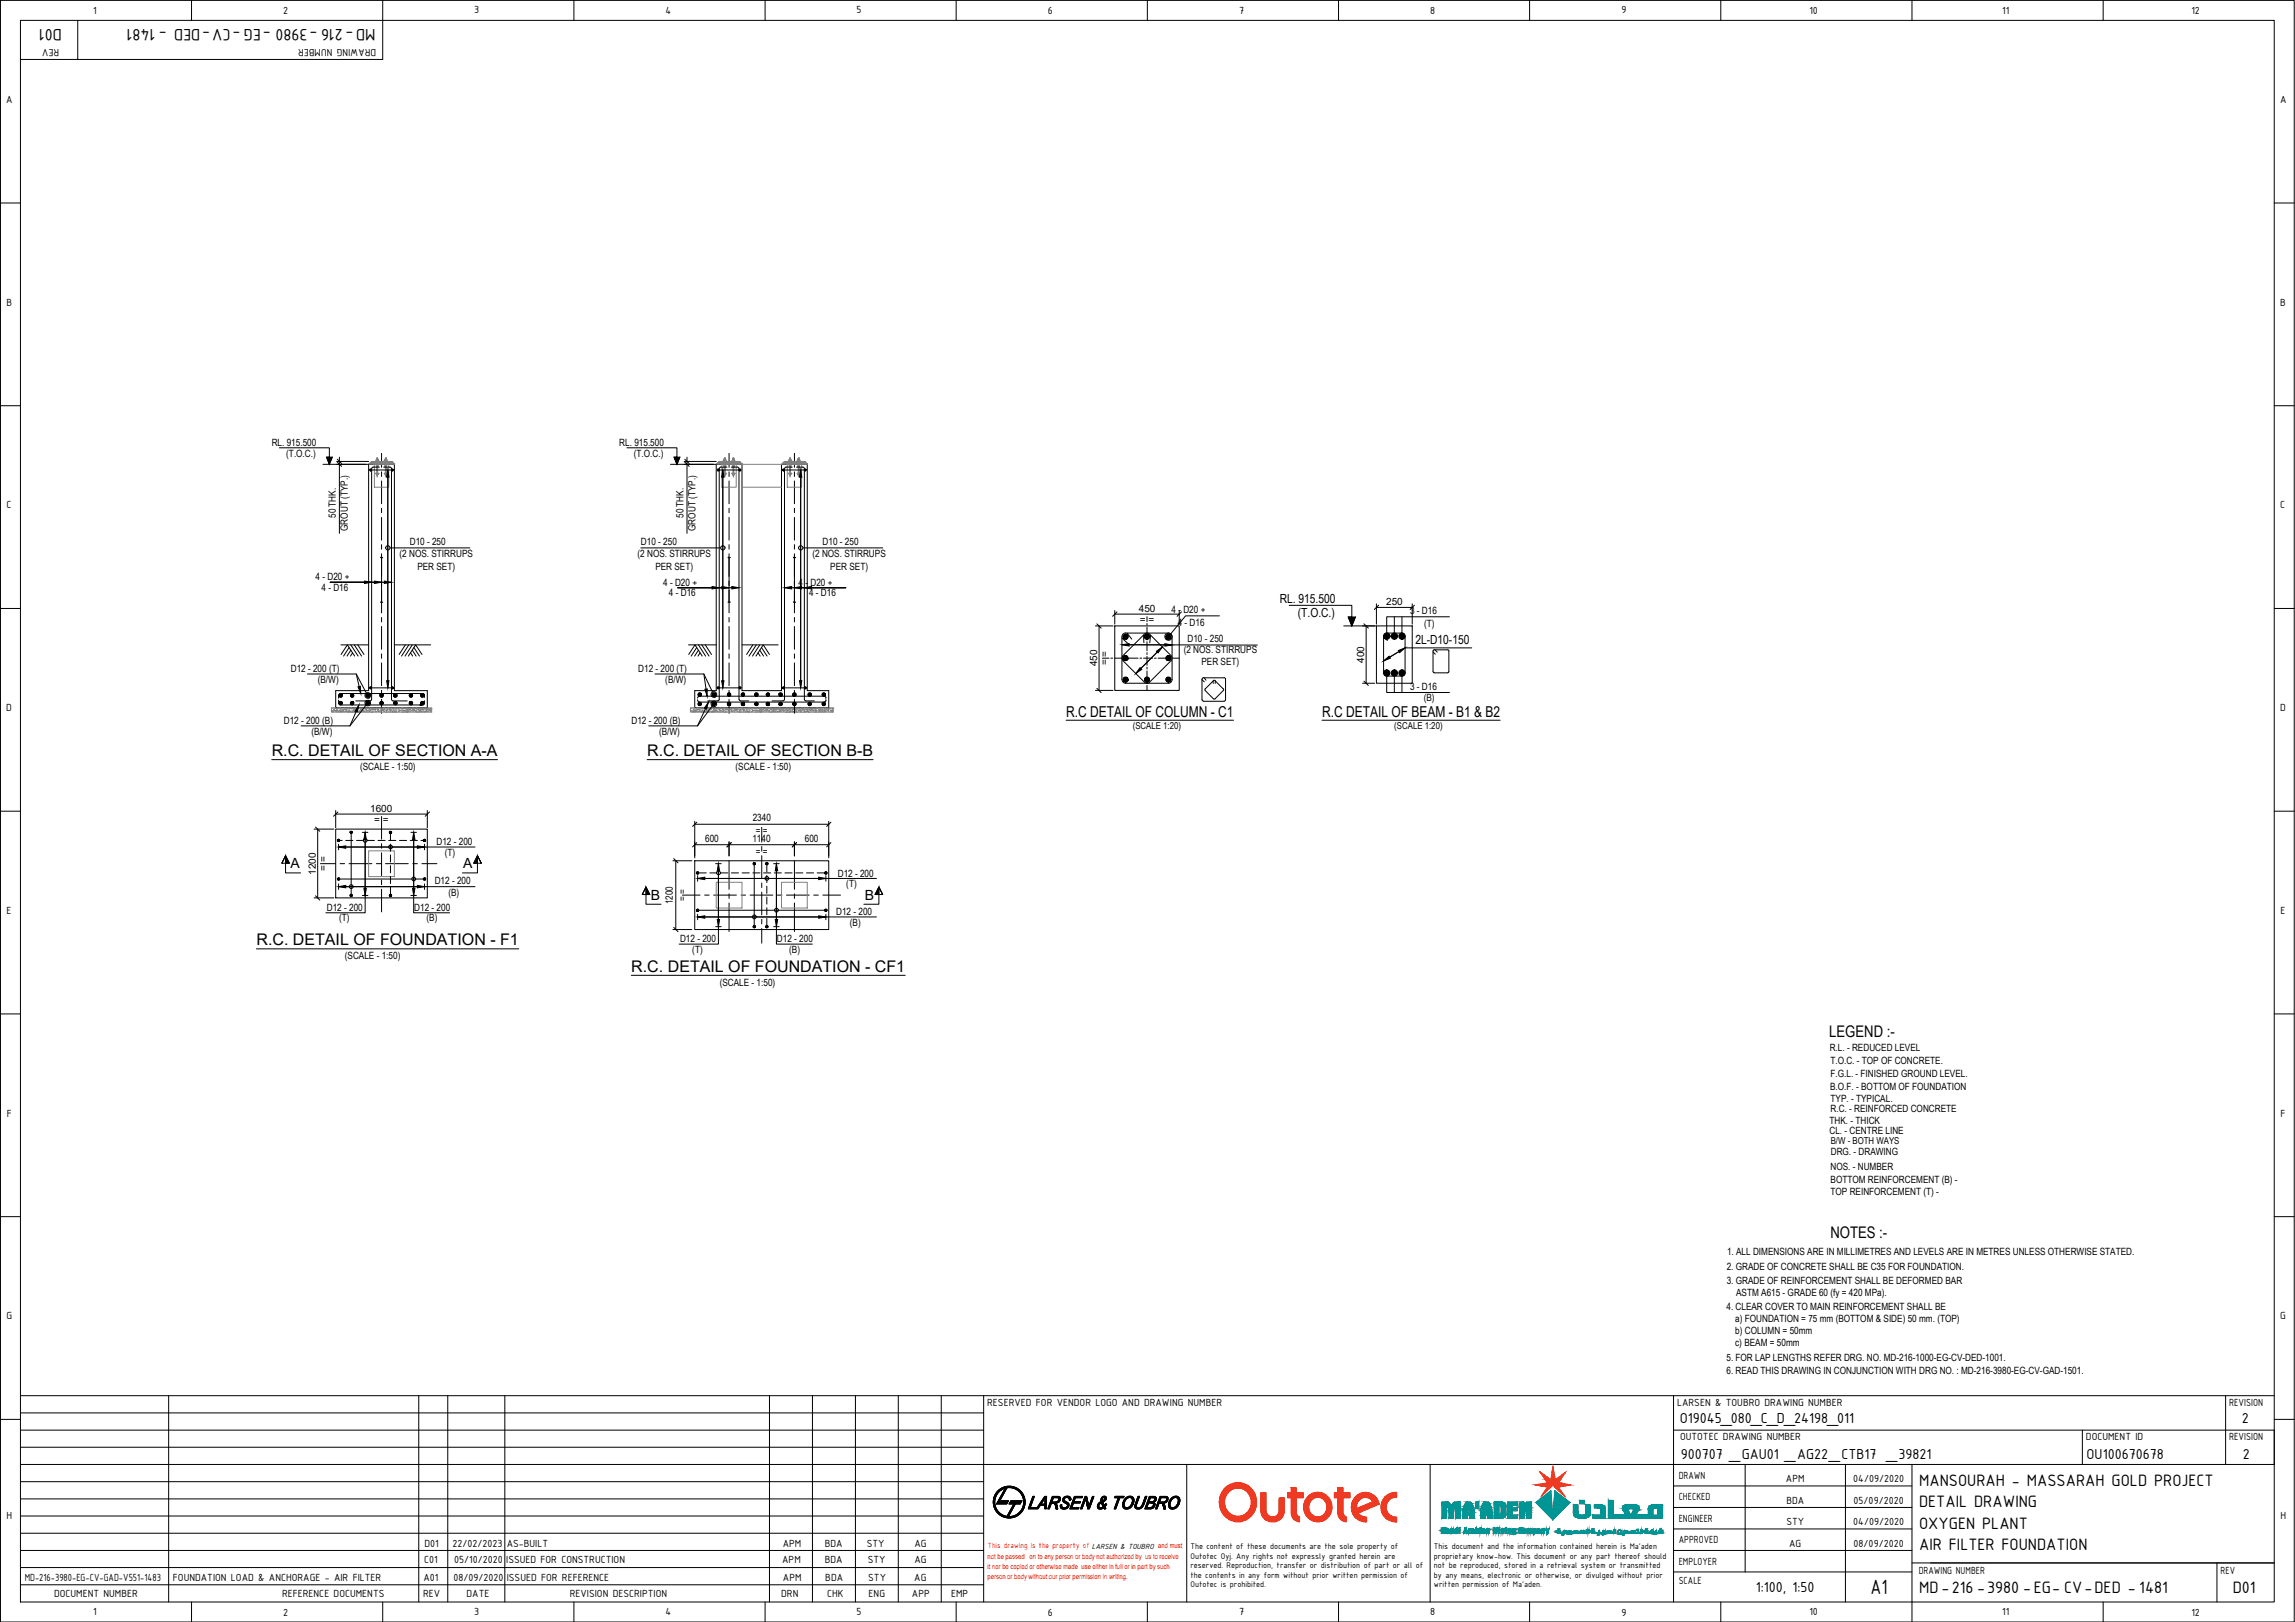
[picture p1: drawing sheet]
<svg xmlns="http://www.w3.org/2000/svg" width="841mm" height="594mm" viewBox="0 0 841 594" stroke-linecap="round" stroke-linejoin="round" font-family="sans-serif">
<defs><g id="words">
<text font-size="8.1" x="685.4" y="583.9">A1</text>
<g font-size="6.5">
<text x="22.7" y="10.6" transform="rotate(-180 22.7 10.6)">D01</text>
<text x="137.6" y="10.6" transform="rotate(-180 137.6 10.6)">MD-216 -3980 -EG -CV-DED - 1481</text>
<text x="703.3" y="544.3">MANSOURAH - MASSARAH GOLD PROJECT</text>
<text x="703.3" y="552.1">DETAIL DRAWING</text>
<text x="703.3" y="560">OXYGEN PLANT</text>
<text x="703.3" y="567.9">AIR FILTER FOUNDATION</text>
<text x="703.3" y="583.6">MD-216 -3980 -EG- CV-DED - 1481</text>
<text x="818.2" y="583.6">D01</text>
</g>
<g font-size="5.9">
<text x="99.6" y="277">R.C. DETAIL OF SECTION A-A</text>
<text x="237.2" y="277">R.C. DETAIL OF SECTION B-B</text>
<text x="94" y="346.3">R.C. DETAIL OF FOUNDATION - F1</text>
<text x="231.4" y="356">R.C. DETAIL OF FOUNDATION - CF1</text>
<text x="670.3" y="379.8">LEGEND :-</text>
<text x="670.8" y="453.3">NOTES :-</text>
</g>
<g font-size="5.7">
<text x="615.6" y="521.2">O19045_080_C_D_24198_011</text>
<text x="821.5" y="521.2">2</text>
<text x="615.9" y="534.3">900707 _GAU01 _AG22_CTB17 _39821</text>
<text x="764.7" y="534.3">OU100670678</text>
<text x="821.9" y="534.3">2</text>
<text x="643.5" y="583.1">1:100, 1:50</text>
</g>
<g font-size="5.5">
<text x="390.7" y="262.6">R.C DETAIL OF COLUMN - C1</text>
<text x="484.5" y="262.6">R.C DETAIL OF BEAM - B1 &amp; B2</text>
</g>
<g font-size="5.1">
<text x="106.4" y="318.1">A</text>
<text x="169.8" y="318.1">A</text>
<text x="238.5" y="329.5">B</text>
<text x="316.9" y="329.5">B</text>
</g>
<g font-size="4.6">
<text x="469" y="220.7">RL. 915.500</text>
<text x="475.6" y="225.8">(T.O.C.)</text>
<text x="518.7" y="236">2L-D10-150</text>
</g>
<g font-size="4.1">
<text x="34.2" y="5">1</text>
<text x="103.8" y="5.1">2</text>
<text x="173.8" y="4.9">3</text>
<text x="243.8" y="5">4</text>
<text x="313.9" y="4.9">5</text>
<text x="384" y="5.1">6</text>
<text x="454.1" y="5">7</text>
<text x="524.1" y="5">8</text>
<text x="594.2" y="4.9">9</text>
<text x="663.1" y="5">10</text>
<text x="733.7" y="5">11</text>
<text x="803.1" y="5.1">12</text>
<text x="21.7" y="17.9" transform="rotate(-180 21.7 17.9)">REV</text>
<text x="137.8" y="17.9" transform="rotate(-180 137.8 17.9)">DRAWING NUMBER</text>
<text x="2.2" y="37.7">A</text>
<text x="835.5" y="37.7">A</text>
<text x="2.4" y="112">B</text>
<text x="835.6" y="112">B</text>
<text x="2.4" y="186.2">C</text>
<text x="835.6" y="186.2">C</text>
<text x="2.3" y="260.5">D</text>
<text x="835.6" y="260.5">D</text>
<text x="2.4" y="334.7">E</text>
<text x="835.7" y="334.7">E</text>
<text x="2.5" y="409">F</text>
<text x="835.7" y="409">F</text>
<text x="2.4" y="483.2">G</text>
<text x="835.6" y="483.2">G</text>
<text x="361.8" y="514.9">RESERVED FOR VENDOR LOGO AND DRAWING NUMBER</text>
<text x="614.6" y="514.9">LARSEN &amp; TOUBRO DRAWING NUMBER</text>
<text x="816.9" y="514.9">REVISION</text>
<text x="615.7" y="527.4">OUTOTEC DRAWING NUMBER</text>
<text x="764.4" y="527.4">DOCUMENT ID</text>
<text x="816.9" y="527.4">REVISION</text>
<text x="615.2" y="541.6">DRAWN</text>
<text x="654.5" y="542.9">APM</text>
<text x="679.2" y="542.9">04/09/2020</text>
<text x="615.2" y="549.5">CHECKED</text>
<text x="654.6" y="550.8">BDA</text>
<text x="679.3" y="550.8">05/09/2020</text>
<text x="2.4" y="556.4">H</text>
<text x="615.2" y="557.4">ENGINEER</text>
<text x="835.7" y="556.4">H</text>
<text x="654.6" y="558.7">STY</text>
<text x="679.2" y="558.7">04/09/2020</text>
<text x="155.5" y="566.6">D01</text>
<text x="165.8" y="566.6">22/02/2023</text>
<text x="185.7" y="566.6">AS-BUILT</text>
<text x="286.9" y="566.6">APM</text>
<text x="302.2" y="566.6">BDA</text>
<text x="317.6" y="566.6">STY</text>
<text x="335.1" y="566.6">AG</text>
<text x="615.2" y="565.2">APPROVED</text>
<text x="655.7" y="566.6">AG</text>
<text x="679.3" y="566.6">08/09/2020</text>
<text x="155.4" y="572.6">C01</text>
<text x="166.4" y="572.6">05/10/2020</text>
<text x="185.5" y="572.6">ISSUED FOR CONSTRUCTION</text>
<text x="286.6" y="572.6">APM</text>
<text x="302.2" y="572.6">BDA</text>
<text x="318" y="572.6">STY</text>
<text x="335.1" y="572.6">AG</text>
<text x="615.2" y="573.1">EMPLOYER</text>
<text x="9.1" y="578.9">MD-216-3980-EG-CV-GAD-V551-1483</text>
<text x="63.4" y="578.9">FOUNDATION LOAD &amp; ANCHORAGE - AIR FILTER</text>
<text x="155.2" y="578.9">A01</text>
<text x="166.2" y="578.9">08/09/2020</text>
<text x="185.7" y="578.9">ISSUED FOR REFERENCE</text>
<text x="286.9" y="578.9">APM</text>
<text x="302.4" y="578.9">BDA</text>
<text x="318.2" y="578.9">STY</text>
<text x="335" y="578.9">AG</text>
<text x="615.2" y="580.3">SCALE</text>
<text x="703.1" y="576.3">DRAWING NUMBER</text>
<text x="813.8" y="576.3">REV</text>
<text x="19.8" y="584.9">DOCUMENT NUMBER</text>
<text x="103.4" y="584.9">REFERENCE DOCUMENTS</text>
<text x="155.1" y="584.9">REV</text>
<text x="171" y="584.9">DATE</text>
<text x="208.8" y="584.9">REVISION DESCRIPTION</text>
<text x="286.3" y="584.9">DRN</text>
<text x="303.1" y="584.9">CHK</text>
<text x="318.3" y="584.9">ENG</text>
<text x="334.2" y="584.9">APP</text>
<text x="348.6" y="584.9">EMP</text>
<text x="34.2" y="591.6">1</text>
<text x="103.8" y="591.7">2</text>
<text x="173.8" y="591.6">3</text>
<text x="243.8" y="591.6">4</text>
<text x="313.9" y="591.6">5</text>
<text x="384" y="591.7">6</text>
<text x="454.1" y="591.6">7</text>
<text x="524.1" y="591.6">8</text>
<text x="594.2" y="591.7">9</text>
<text x="663.1" y="591.6">10</text>
<text x="733.7" y="591.6">11</text>
<text x="803.1" y="591.7">12</text>
</g>
<g font-size="3.7">
<text x="99.6" y="163.3">RL. 915.500</text>
<text x="104.9" y="167.3">(T.O.C.)</text>
<text x="226.9" y="163.3">RL. 915.500</text>
<text x="232.3" y="167.3">(T.O.C.)</text>
<text x="123.1" y="189.7" transform="rotate(-90 123.1 189.7)">50 THK.</text>
<text x="250.5" y="189.7" transform="rotate(-90 250.5 189.7)">50 THK.</text>
<text x="127.5" y="194.5" transform="rotate(-90 127.5 194.5)">GROUT (TYP.)</text>
<text x="254.9" y="194.5" transform="rotate(-90 254.9 194.5)">GROUT (TYP.)</text>
<text x="150.2" y="199.8">D10 - 250</text>
<text x="234.9" y="199.8">D10 - 250</text>
<text x="301.5" y="199.8">D10 - 250</text>
<text x="146.4" y="204.2">(2 NOS. STIRRUPS</text>
<text x="153" y="208.6">PER SET)</text>
<text x="233.6" y="204.2">(2 NOS. STIRRUPS</text>
<text x="240.2" y="208.6">PER SET)</text>
<text x="297.7" y="204.2">(2 NOS. STIRRUPS</text>
<text x="304.2" y="208.6">PER SET)</text>
<text x="115.7" y="212.6">4 - D20 +</text>
<text x="243" y="214.6">4 - D20 +</text>
<text x="292.7" y="214.6">4 - D20 +</text>
<text x="117.8" y="216.3">4 - D16</text>
<text x="245.2" y="218.4">4 - D16</text>
<text x="296.5" y="218.4">4 - D16</text>
<text x="508" y="221.8">250</text>
<text x="417.3" y="224.2">450</text>
<text x="429.3" y="224.6">4 - D20 +</text>
<text x="516.7" y="224.9">3 - D16</text>
<text x="417.7" y="228.2">= =</text>
<text x="431.6" y="229.2">4 - D16</text>
<text x="521.9" y="229.5">(T)</text>
<text x="433.8" y="239.2">(2 NOS. STIRRUPS</text>
<text x="435.1" y="235.2">D10 - 250</text>
<text x="402" y="244.1" transform="rotate(-90 402 244.1)">450</text>
<text x="406" y="243.7" transform="rotate(-90 406 243.7)">= =</text>
<text x="440.3" y="243.6">PER SET)</text>
<text x="499.9" y="242.8" transform="rotate(-90 499.9 242.8)">400</text>
<text x="106.6" y="246.1">D12 - 200 (T)</text>
<text x="116.5" y="250.1">(B/W)</text>
<text x="233.9" y="246.1">D12 - 200 (T)</text>
<text x="243.8" y="250.1">(B/W)</text>
<text x="516.7" y="252.6">3 - D16</text>
<text x="521.8" y="256.9">(B)</text>
<text x="104" y="265">D12 - 200 (B)</text>
<text x="114.1" y="269.1">(B/W)</text>
<text x="231.4" y="265">D12 - 200 (B)</text>
<text x="241.5" y="269.1">(B/W)</text>
<text x="132" y="282">(SCALE - 1:50)</text>
<text x="269.5" y="282">(SCALE - 1:50)</text>
<text x="135.6" y="297.5">1600</text>
<text x="137.2" y="301.5">= =</text>
<text x="275.8" y="300.8">2340</text>
<text x="277" y="305.6">= =</text>
<text x="159.9" y="309.6">D12 - 200</text>
<text x="258.4" y="308.3">600</text>
<text x="275.7" y="308.3">1140</text>
<text x="294.9" y="308.3">600</text>
<text x="163" y="313.5">(T)</text>
<text x="277" y="313.1">= =</text>
<text x="115.7" y="320.5" transform="rotate(-90 115.7 320.5)">1200</text>
<text x="119.7" y="318.9" transform="rotate(-90 119.7 318.9)">= =</text>
<text x="159.3" y="323.9">D12 - 200</text>
<text x="307" y="321.1">D12 - 200</text>
<text x="164.3" y="328.1">(B)</text>
<text x="310.1" y="325">(T)</text>
<text x="119.8" y="333.6">D12 - 200</text>
<text x="151.8" y="333.6">D12 - 200</text>
<text x="246.5" y="331.3" transform="rotate(-90 246.5 331.3)">1200</text>
<text x="251.3" y="330" transform="rotate(-90 251.3 330)">= =</text>
<text x="306.4" y="335">D12 - 200</text>
<text x="124.2" y="337.5">(T)</text>
<text x="156.3" y="337.5">(B)</text>
<text x="311.4" y="339.1">(B)</text>
<text x="249.2" y="345">D12 - 200</text>
<text x="284.7" y="345">D12 - 200</text>
<text x="126.4" y="351.3">(SCALE - 1:50)</text>
<text x="253.7" y="348.9">(T)</text>
<text x="289.2" y="348.9">(B)</text>
<text x="263.7" y="361">(SCALE - 1:50)</text>
<text x="670.5" y="384.8">R.L. - REDUCED LEVEL</text>
<text x="670.8" y="389.7">T.O.C. - TOP OF CONCRETE.</text>
<text x="670.8" y="394.5">F.G.L. - FINISHED GROUND LEVEL.</text>
<text x="670.7" y="399.1">B.O.F. - BOTTOM OF FOUNDATION</text>
<text x="670.8" y="407.4">R.C. - REINFORCED CONCRETE</text>
<text x="670.9" y="403.6">TYP. - TYPICAL.</text>
<text x="670.4" y="411.6">THK. - THICK</text>
<text x="670.4" y="415.2">CL. - CENTRE LINE</text>
<text x="670.9" y="423.1">DRG. - DRAWING</text>
<text x="670.8" y="428.4">NOS. - NUMBER</text>
<text x="670.8" y="433.2">BOTTOM REINFORCEMENT (B) -</text>
<text x="670.8" y="437.5">TOP REINFORCEMENT (T) -</text>
<text x="632.9" y="459.7">1. ALL DIMENSIONS ARE IN MILLIMETRES AND LEVELS ARE IN METRES UNLESS OTHERWISE STATED.</text>
<text x="632.8" y="465.3">2. GRADE OF CONCRETE SHALL BE C35 FOR FOUNDATION.</text>
<text x="632.8" y="470.2">3. GRADE OF REINFORCEMENT SHALL BE DEFORMED BAR</text>
<text x="632.7" y="479.7">4. CLEAR COVER TO MAIN REINFORCEMENT SHALL BE</text>
<text x="636.2" y="474.6">ASTM A615 - GRADE 60 (fy = 420 MPa).</text>
<text x="635.9" y="484.3">a) FOUNDATION = 75 mm (BOTTOM &amp; SIDE) 50 mm. (TOP)</text>
<text x="635.9" y="488.7">b) COLUMN = 50mm</text>
<text x="635.9" y="492.9">c) BEAM = 50mm</text>
<text x="632.7" y="503.1">6. READ THIS DRAWING IN CONJUNCTION WITH DRG NO. : MD-216-3980-EG-CV-GAD-1501.</text>
<text x="632.7" y="498.6">5. FOR LAP LENGTHS REFER DRG. NO. MD-216-1000-EG-CV-DED-1001.</text>
</g>
<g font-size="3.5">
<text x="415.1" y="267">(SCALE 1:20)</text>
<text x="511" y="267">(SCALE 1:20)</text>
<text x="670.9" y="419">B/W - BOTH WAYS</text>
</g>
<g font-size="3.3">
<text x="436.2" y="567.3">The content of these documents are the sole property of</text>
<text x="525.5" y="567.3">This document and the information contained herein is Ma'aden</text>
<text x="436.2" y="570.8">Outotec Oyj. Any rights not expressly granted herein are</text>
<text x="436.2" y="574.4">reserved. Reproduction, transfer or distribution of part or all of</text>
<text x="525.5" y="570.8">proprietary know-how. This document or any part thereof should</text>
<text x="525.5" y="574.4">not be reproduced, stored in a retrieval system or transmitted</text>
<text x="436.2" y="577.8">the contents in any form without prior written permission of</text>
<text x="436.2" y="581.3">Outotec is prohibited.</text>
<text x="525.5" y="577.8">by any means, electronic or otherwise, or divulged without prior</text>
<text x="525.5" y="581.3">written permission of Ma'aden.</text>
</g>
<text font-size="2.9" fill="#f00" x="362" y="567.1">This drawing is the property of LARSEN &amp; TOUBRO and must</text>
<g font-size="2.6" fill="#f00">
<text x="361.9" y="570.9">not be passed on to any person or body not authorized by us to receive</text>
<text x="361.9" y="574.7">it nor be copied or otherwise made use either in full or in part by such</text>
<text x="361.9" y="578.5">person or body without our prior permission in writing.</text>
</g>
</g></defs>
<!-- layer: 0 -->
<g fill="none" stroke="#000" stroke-width=".37">
<path d="M102.4 164h18.3v6.1v-2.7h-1l1 2.7 1.1-2.7M123.6 168.2l1.6 1.6M123.6 169.3l1.6 1.5M229.7 164h18.4v6.1v-2.7h-1.1l1.1 2.7 1-2.7M251 168.2l1.6 1.6M251 169.3l1.6 1.5M142.9 200.7h29.3M234.8 200.7h29.3M294.2 200.7h29.3M402 228.5l1.5 1.6M409.3 224.1l-1.6 1.6M432.9 224.1l-1.6 1.6"/>
<path d="M446.9 225.6h-12.4l-5.5 6.6M472.4 221.7h23v7.5v-3.2h-1.3l1.3 3.2 1.3-3.2M499.8 228.5l1.6 1.6M505.2 221.7l-1.6 1.5M511 225.9v5.9M513.8 225.9v5.9M518.3 221.7l-1.5 1.5M531.2 225.9h-23v5.9M112.6 246.9h18l3.6 6.9M134.1 258.3l-5.9 7.6h-17.8M240 246.9h17.9l3.2 6.6M260.9 258.7l-5.3 7.2h-17.9"/>
<path d="M402 252.1l1.5 1.6M499.8 249.5l1.6 1.6M508.2 247.7v5.9h23M511 247.7v5.9M513.8 247.7v5.9M390.7 263.8h61.3M484.5 263.8h65.2M123.8 297.4l-1.6 1.6M157.4 297.4l-1.6 1.6M103.3 316.2l1.3-2.8 1.4 2.8h-2.7l1.3-2.8v6.3h5.6M115.6 302.9l1.6 1.6M176.4 316.2l-1.4-2.8-1.4 2.8h2.8l-1.4-2.8v6.3h-5.5"/>
<path d="M246.9 314.5l1.6 1.5M255.4 301.1l-1.6 1.6M255.4 308.6l-1.6 1.6M268 308.6l-1.6 1.6M291.9 308.6l-1.6 1.6M304.5 301.1l-1.6 1.6M304.5 308.6l-1.6 1.6M115.6 328.1l1.6 1.6M235.4 327.6l1.3-2.7 1.4 2.7h-2.7l1.3-2.7v6.3h5.5M246.9 339.7l1.6 1.5M323.5 327.6l-1.4-2.7-1.4 2.7h2.8l-1.4-2.7v6.3h-5.5"/>
<circle cx="142.1" cy="200.7" r=".78"/>
<circle cx="264.9" cy="200.7" r=".78"/>
<circle cx="293.4" cy="200.7" r=".78"/>
<circle cx="428.2" cy="233.2" r="1.31"/>
<circle cx="508.2" cy="233" r="1.16"/>
<circle cx="511" cy="233" r="1.16"/>
<circle cx="513.8" cy="233" r="1.16"/>
<circle cx="134.8" cy="257.5" r="1.04"/>
<circle cx="134.8" cy="254.7" r="1.04"/>
<circle cx="261.6" cy="257.8" r="1.04"/>
<circle cx="261.6" cy="254.4" r="1.04"/>
<circle cx="508.2" cy="246.5" r="1.16"/>
<circle cx="511" cy="246.5" r="1.16"/>
<circle cx="513.8" cy="246.5" r="1.16"/>
</g>
<!-- layer: CI-DIM -->
<g fill="none" stroke="#000" stroke-width=".37">
<path d="M118.4 170.1h16.7M123.4 169h11.7M124.4 167.4v27.9M142.1 172.1v79.8M245.7 170.1h16.8M250.7 169h11.8M251.8 167.4v27.9M264.9 172.1v79.8M293.4 172.1v79.8M121 213.2h19.8M248.3 215.3h19.9M290.1 215.3h19.9"/>
<path d="M401.4 229.2h6.5M402.8 229.2v23.7M408.5 223.6v5M408.5 224.9h23.6M411.1 236.1l15.8 .1M413.8 236.1l47 .2M426 237l-9.8 9.7M432.1 223.6v5M492.4 229.2h12M500.6 229.2v21M504.4 221.2v7.4M504.4 222.5h13.1"/>
<path d="M512.7 238.6l-5.7 3.5M517.5 221.2v7.4M539.3 237.3h-24.4l-5.6 3.4M130.6 246.9l1 4.6M257.9 246.9l.8 5.5M258.5 259.6l-2.9 6.3M401.4 252.9h6.5M499.3 250.2h4.5M130.5 260.6l-2.3 5.3M123 296.9v6.3M123 298.2h33.6M156.6 296.9v6.3"/>
<path d="M115.1 303.7h7.2M116.4 303.7v25.2M124.1 309.2v2M124.1 310.2h50M132.8 304.9h2M133.8 304.9v29.4h-14.4M150.6 304.9h2M151.6 304.9v29.4h13.2M155.6 309.2v2M246.6 315.3h6.9M247.6 315.3v25.2M254.6 309.4h49.1"/>
<path d="M254.6 300.8v13.4M254.6 301.9h49.1M262.3 316.3h2M263.3 316.3v29.5h-14.4M267.2 308.3v5.2M283.5 316.3h2M284.5 316.3v29.5h13.2M291.1 308.3v5.2M303.7 300.8v13.4M115.1 328.9h7.2M124.1 323.7v2.1M124.1 324.8h50"/>
<path d="M132.8 328h2M150.6 328h2M155.6 323.7v2.1M255.7 320.7v2.1M255.7 334.9v2M255.7 335.8h65.5M255.7 321.7h65.5M262.3 339.4h2M283.5 339.4h2M302.6 320.7v2.1M302.6 334.9v2M246.6 340.5h6.9"/>
<circle cx="133.8" cy="307.8" r=".7"/>
<circle cx="143.1" cy="310.2" r=".7"/>
<circle cx="263.3" cy="319.7" r=".7"/>
<circle cx="128.7" cy="324.7" r=".7"/>
<circle cx="151.6" cy="321.9" r=".7"/>
<circle cx="276.4" cy="335.8" r=".7"/>
<circle cx="281" cy="321.7" r=".7"/>
<circle cx="284.5" cy="333.4" r=".7"/>
</g>
<!-- layer: CI-CEN -->
<g fill="none" stroke="#000" stroke-width=".37">
<path d="M139.8 166v5.2M139.8 172.8v1.7M139.8 176.2v8.3M267.2 166v5.2M267.2 172.8v1.7M267.2 176.2v8.3M291.1 166v5.2M291.1 172.8v1.7M291.1 176.2v8.3M139.8 186.2v1.6M139.8 189.5v8.3M139.8 199.5v1.6"/>
<path d="M267.2 186.2v1.6M267.2 189.5v8.3M267.2 199.5v1.6M291.1 186.2v1.6M291.1 189.5v8.3M291.1 199.5v1.6M139.8 202.8v8.3M139.8 212.8v1.7M139.8 216.2v8.3M267.2 202.8v8.3M267.2 212.8v1.7M267.2 216.2v8.3"/>
<path d="M291.1 202.8v8.3M291.1 212.8v1.7M291.1 216.2v8.3M139.8 226.2v1.6M139.8 229.5v8.3M139.8 239.5v1.6M267.2 226.2v1.6M267.2 229.5v8.3M267.2 239.5v1.6M291.1 226.2v1.6M291.1 229.5v8.3M291.1 239.5v1.6"/>
<path d="M420.3 225.9v1.8M420.3 228.4v.6M420.3 229.7v3.3M420.3 233.7v.7M420.3 235v3.4M420.3 239v.7M139.8 242.8v8.3M139.8 252.8v1.7M139.8 256.1v5.2M267.2 242.8v8.3M267.2 252.8v1.7M267.2 256.1v5.2"/>
<path d="M291.1 242.8v8.3M291.1 252.8v1.7M291.1 256.1v5.2M404 241.1h2.4M407.1 241.1h.7M408.4 241.1h3.3M412.4 241.1h.6M413.7 241.1h3.4M417.7 241.1h.7M419.1 241.1h3.3M420.3 240.4v3.3M420.3 244.4v.6"/>
<path d="M420.3 245.7v3.3M420.3 249.7v.7M420.3 251.1v1.8M423.1 241.1h.6M424.4 241.1h3.3M428.4 241.1h.6M429.7 241.1h2.4M139.8 299.1v8.3M117.4 316.3h5.5M124.6 316.3h1.7M127.9 316.3h8.4M137.9 316.3h1.7"/>
<path d="M139.8 309v1.7M139.8 312.3v8.4M141.3 316.3h8.3M151.3 316.3h1.7M154.6 316.3h5.5M267.2 315.3v10.4M279.1 303v5.4M279.1 310.1v1.7M279.1 313.4v8.3M291.1 315.3v10.4M139.8 322.3v1.7M139.8 325.7v8.3"/>
<path d="M250.1 327.8h6.4M258.2 327.8h1.7M261.5 327.8h8.4M267.2 327.4v1.7M267.2 330.7v10.5M271.6 327.8h1.6M274.9 327.8h8.3M279.1 323.4v1.7M279.1 326.7v8.4M279.1 336.7v1.7M284.9 327.8h1.7M288.2 327.8h8.3"/>
<path d="M291.1 327.4v1.7M291.1 330.7v10.5M298.2 327.8h1.7M301.5 327.8h6.5M279.1 340.1v5.4"/>
</g>
<!-- layer: Rein. -->
<g fill="none" stroke="#000" stroke-width=".37">
<path d="M411.1 233.7l2.1 1.9M411.7 232.1l.8-.3h15.7l1.1 .6 .2 .8v15.7l-.5 1.1-.8 .2h-15.7l-1.1-.5-.3-.8 .1-15.7zM413 231.9l1.7 2.2M419.1 232.6l.1 2.8M421.6 232.7l-.3 2.7M507 233.2v13.1M507 233.4l1.4 1.2M507.1 233.2l.5-1.1 .8-.3 5.6 .1 .7 .5 .2 .8v13.1M508.6 231.9l1.1 1.3M525.1 238.8l.9 .8M525.1 238.4v7.6M525.2 238.4l.4-.4h4.9l.4 .2v7.8l-.4 .4"/>
<path d="M525.9 238l.8 .9M411.5 240.1l7.9-7.9 1.1-.4 .8 .4 7.8 7.9 .4 1.1-.4 .8-7.8 7.9-1.1 .3-.8-.3-7.8-7.9-.4-.8zM440.5 249l.8 .7M440.5 256.3l.5 .5M441 256.9h7.6M441 248.3h7.6M441 248.2l-.5 .5v7.6M441.3 248.3l.7 .8M444.5 249.4l.1 .9M444.7 255.9h.6M445.3 249.3l3 3 .1 .4-3.1 3.3M445.3 249.3h-.6l-3.1 3.2 .1 .4 3 3.1"/>
<path d="M445.4 249.4l-.1 .9M448.6 248.2l.5 .5v7.6M449.1 256.3l-.5 .5M507.1 246.3l.5 1.1 .8 .2h5.6l.7-.5 .2-.8M525.2 246l.4 .4M525.6 246.4h4.9M124.1 307.8h1.3M126.7 307.8h2.6M128.7 304.9v23.1M130.6 307.8h2.7M134.6 307.8h2.6M138.5 307.8h2.6"/>
<path d="M142.5 307.8h2.6M143.1 304.9v3M143.1 309.2v2.6M143.1 313.1v2.6M143.1 317v2.7M146.4 307.8h2.6M150.3 307.8h2.7M154.3 307.8h1.3M255.7 319.7h3.1M260.1 319.7h2.7M264.1 319.7h2.6M268 319.7h2.6"/>
<path d="M271.9 319.7h2.7M275.9 319.7h2.6M276.4 316.3v23.1M279.8 319.7h2.6M281 316.3v3M283.8 319.7h2.5M287.7 319.7h2.6M291.6 319.7h2.6M295.5 319.7h2.7M299.5 319.7h3.1M124.1 322h31.5M143.1 321v2.6"/>
<path d="M143.1 324.9v3.1M255.7 333.4h46.9M281 320.6v2.7M281 324.6v2.6M281 328.5v2.6M281 332.5v2.6M281 336.4v3"/>
</g>
<g fill="#000" stroke="#000" stroke-width=".37">
<path d="M412.5 233.2h.9l-.1 .4zM420.3 233.2h.9v.3zM428.2 233.2h.8v.3zM508.2 233h.9l-.1 .4zM511 233h.9l-.1 .3zM513.8 233h.8v.3zM411.6 248.6l.9 .3h-.9zM411.6 240.7l.9 .4h-.9zM419.5 248.6l.8 .3h-.9zM427.4 248.6l.8 .3h-.9zM427.4 240.7l.8 .4h-.9zM507.4 246.2l.8 .3h-.9z"/>
<path d="M510.2 246.1l.8 .4h-.9zM513 246.1l.8 .4h-.9z"/>
<path d="M411.6 233.5l.3 .3 .6-.6zM411.9 233.8l.6-.6-.3 .8zM412.5 233.2l-.3 .8 .3 .1z"/>
<path d="M411.9 232.6l-.2 .2 .8 .4zM411.7 232.8l.8 .4h-.9zM411.6 233.2v.3l.9-.3z"/>
<path d="M412.5 233.2v.9l.3-.1zM412.5 233.2l.6 .7-.3 .1zM412.5 233.2l.6 .7 .2-.3z"/>
<path d="M412.5 232.3v.9l.3-.8zM412.2 232.4l.3-.1v.9zM411.9 232.6l.6 .6-.3-.8z"/>
<path d="M412.5 233.2h.9l-.1-.3zM412.5 233.2l.6-.6 .2 .3zM412.8 232.4l-.3 .8 .6-.6z"/>
<path d="M419.5 233.6l.2 .3 .6-.7zM419.7 233.9l.6-.7-.3 .8zM420.3 233.2l-.3 .8 .3 .1z"/>
<path d="M419.7 232.6l-.2 .3 .8 .3zM419.5 232.9l.8 .3h-.9zM419.4 233.2l.1 .4 .8-.4z"/>
<path d="M420.3 233.2v.9l.4-.1zM420.3 233.2l.7 .6-.3 .2zM420.3 233.2l.7 .6 .2-.3z"/>
<path d="M420.3 232.3v.9l.4-.8zM420 232.4l.3-.1v.9zM419.7 232.6l.6 .6-.3-.8z"/>
<path d="M420.3 233.2h.9l-.1-.4zM421 232.6l.1 .2-.8 .4zM420.7 232.4l-.4 .8 .7-.6z"/>
<path d="M427.4 233.6l.2 .3 .6-.7zM428.2 233.2l-.4 .8-.2-.1zM428.2 233.2l-.4 .8 .4 .1z"/>
<path d="M427.5 232.6l-.1 .3 .8 .3zM427.4 232.9l.8 .3h-.9zM427.3 233.2l.1 .4 .8-.4z"/>
<path d="M428.2 233.2v.9l.3-.1zM428.2 233.2l.6 .6-.3 .2zM428.2 233.2l.6 .6 .2-.3z"/>
<path d="M428.2 232.3v.9l.3-.8zM427.8 232.4l.4-.1v.9zM427.5 232.6l.7 .6-.4-.8z"/>
<path d="M428.2 233.2h.8v-.4zM428.8 232.6l.2 .2-.8 .4zM428.5 232.4l-.3 .8 .6-.6z"/>
<path d="M507.4 233.3l.1 .3 .7-.6zM507.5 233.6l.7-.6-.4 .8zM508.2 233l-.4 .8 .4 .1z"/>
<path d="M507.6 232.4l-.2 .2 .8 .4zM507.4 232.6l.8 .4h-.9zM507.3 233l.1 .3 .8-.3z"/>
<path d="M508.2 233v.9l.3-.1zM508.2 233l.6 .7-.3 .1zM508.2 233l.6 .7 .2-.3z"/>
<path d="M508.2 232.1v.9l.4-.8zM507.9 232.2l.3-.1v.9zM507.6 232.4l.6 .6-.3-.8z"/>
<path d="M508.2 233h.9l-.1-.3zM508.2 233l.6-.6 .2 .3zM508.6 232.2l-.4 .8 .6-.6z"/>
<path d="M510.2 233.4l.2 .3 .6-.7zM511 233l-.3 .8-.3-.1zM511 233l-.3 .8 .3 .1z"/>
<path d="M510.3 232.4l-.1 .3 .8 .3zM510.2 232.7l.8 .3h-.9zM510.1 233l.1 .4 .8-.4z"/>
<path d="M511 233v.9l.3-.1zM511 233l.6 .6-.3 .2zM511 233l.6 .6 .2-.3z"/>
<path d="M511 232.1v.9l.3-.8zM510.6 232.2l.4-.1v.9zM510.3 232.4l.7 .6-.4-.8z"/>
<path d="M511 233h.9l-.1-.4zM511 233l.6-.6 .2 .2zM511.3 232.2l-.3 .8 .6-.6z"/>
<path d="M513 233.4l.2 .3 .6-.7zM513.8 233l-.3 .8-.3-.1zM513.8 233l-.3 .8 .3 .1z"/>
<path d="M513.1 232.4l-.1 .3 .8 .3zM513 232.7l.8 .3h-.9zM512.9 233l.1 .4 .8-.4z"/>
<path d="M513.8 233v.9l.3-.1zM513.8 233l.6 .6-.3 .2zM513.8 233l.6 .6 .2-.3z"/>
<path d="M513.8 232.1v.9l.3-.8zM513.4 232.2l.4-.1v.9zM513.1 232.4l.7 .6-.4-.8z"/>
<path d="M513.8 233h.8v-.4zM513.8 233l.6-.6 .2 .2zM514.1 232.2l-.3 .8 .6-.6z"/>
<path d="M411.6 248.9l.1 .4 .8-.4zM411.7 249.3l.8-.4-.6 .7zM412.5 248.9l-.6 .7 .3 .1z"/>
<path d="M411.6 241.1l.1 .3 .8-.3zM411.7 241.4l.8-.3-.6 .6zM412.5 241.1l-.6 .6 .3 .2z"/>
<path d="M412.5 248.9l-.3 .8 .3 .1zM412.5 248.9l.3 .8-.3 .1zM412.5 248.9l.3 .8 .3-.2z"/>
<path d="M412.5 241.1l-.3 .8h.3zM412.5 241.1l.3 .8h-.3zM412.5 241.1l.3 .8 .3-.2z"/>
<path d="M412.2 248.1l.3 .8v-.9zM411.9 248.3l.3-.2 .3 .8zM411.9 248.3l-.3 .3 .9 .3z"/>
<path d="M412.2 240.3l.3 .8v-.9zM411.9 240.5l.3-.2 .3 .8zM411.9 240.5l-.3 .2 .9 .4z"/>
<path d="M412.5 248.9l.6 .6 .2-.3zM412.5 248.9h.9l-.1 .3zM412.5 248.9h.9l-.1-.3z"/>
<path d="M412.5 241.1l.6 .6 .2-.3zM412.5 241.1h.9l-.1 .3zM412.5 241.1h.9l-.1-.4z"/>
<path d="M413.1 248.3l-.6 .6 .8-.3zM412.8 248.1l.3 .2-.6 .6zM412.5 248v.9l.3-.8z"/>
<path d="M413.1 240.4l-.6 .7 .8-.4zM412.8 240.3l.3 .1-.6 .7zM412.5 240.2v.9l.3-.8z"/>
<path d="M419.4 248.9l.1 .3 .8-.3zM419.5 249.2l.8-.3-.6 .6zM419.7 249.5l.3 .2 .3-.8z"/>
<path d="M420.3 248.9l-.3 .8 .3 .1zM420.3 248.9l.4 .8-.4 .1zM420.3 248.9l.4 .8 .3-.1z"/>
<path d="M420 248.1l.3 .8v-.9zM419.7 248.3l.3-.2 .3 .8zM419.7 248.3l-.2 .3 .8 .3z"/>
<path d="M420.3 248.9l.7 .7 .1-.3zM420.3 248.9h.9l-.1 .4zM420.3 248.9h.9v-.3z"/>
<path d="M421 248.3l-.7 .6 .9-.3zM420.7 248.1l.3 .2-.7 .6zM420.3 248v.9l.4-.8z"/>
<path d="M427.3 248.9l.1 .3 .8-.3zM427.4 249.2l.8-.3-.7 .6zM427.5 249.5l.3 .2 .4-.8z"/>
<path d="M427.3 241.1l.1 .3 .8-.3zM427.4 241.4l.8-.3-.7 .6zM428.2 241.1l-.7 .6 .3 .2z"/>
<path d="M428.2 248.9l-.4 .8 .4 .1zM428.2 248.9l.3 .8-.3 .1zM428.2 248.9l.3 .8 .3-.1z"/>
<path d="M428.2 241.1l-.4 .8h.4zM428.2 241.1l.3 .8h-.3zM428.2 241.1l.3 .8 .3-.2z"/>
<path d="M427.8 248.1l.4 .8v-.9zM427.6 248.3l.2-.2 .4 .8zM427.6 248.3l-.2 .3 .8 .3z"/>
<path d="M427.8 240.3l.4 .8v-.9zM427.6 240.4l.2-.1 .4 .8zM427.6 240.4l-.2 .3 .8 .4z"/>
<path d="M428.2 248.9l.6 .7 .2-.3zM428.2 248.9h.8v.4zM428.2 248.9h.8v-.3z"/>
<path d="M428.2 241.1l.6 .6 .2-.3zM428.2 241.1h.8v.3zM428.2 241.1h.8v-.4z"/>
<path d="M428.8 248.3l-.6 .6 .8-.3zM428.5 248.1l.3 .2-.6 .6zM428.2 248v.9l.3-.8z"/>
<path d="M428.2 241.1l.8-.4-.2-.2zM428.5 240.3l.3 .2-.6 .6zM428.2 240.2v.9l.3-.8z"/>
<path d="M507.3 246.5l.1 .4 .8-.4zM507.4 246.9l.8-.4-.6 .7zM508.2 246.5l-.6 .7 .3 .1z"/>
<path d="M508.2 246.5l-.3 .8 .3 .1zM508.2 246.5l.4 .8-.4 .1zM508.2 246.5l.4 .8 .2-.2z"/>
<path d="M507.8 245.7l.4 .8v-.9zM507.5 245.9l.3-.2 .4 .8zM507.5 245.9l-.1 .3 .8 .3z"/>
<path d="M508.2 246.5l.6 .6 .2-.3zM508.2 246.5h.9l-.1 .3zM508.2 246.5h.9l-.1-.4z"/>
<path d="M508.8 245.9l-.6 .6 .8-.4zM508.5 245.7l.3 .2-.6 .6zM508.2 245.6v.9l.3-.8z"/>
<path d="M510.1 246.5l.1 .3 .8-.3zM510.2 246.8l.8-.3-.7 .6zM510.3 247.1l.3 .2 .4-.8z"/>
<path d="M511 246.5l-.4 .8 .4 .1zM511 246.5l.3 .8-.3 .1zM511 246.5l.3 .8 .3-.1z"/>
<path d="M510.7 245.7l.3 .8v-.9zM510.4 245.9l.3-.2 .3 .8zM510.4 245.9l-.2 .2 .8 .4z"/>
<path d="M511 246.5l.6 .7 .2-.3zM511 246.5h.9l-.1 .4zM511 246.5h.9l-.1-.3z"/>
<path d="M511 246.5l.8-.3-.2-.3zM511.3 245.7l.3 .2-.6 .6zM511 245.6v.9l.3-.8z"/>
<path d="M512.9 246.5l.1 .3 .8-.3zM513 246.8l.8-.3-.7 .6zM513.1 247.1l.3 .2 .4-.8z"/>
<path d="M513.8 246.5l-.4 .8 .4 .1zM513.8 246.5l.3 .8-.3 .1zM513.8 246.5l.3 .8 .3-.1z"/>
<path d="M513.5 245.7l.3 .8v-.9zM513.2 245.9l.3-.2 .3 .8zM513.2 245.9l-.2 .2 .8 .4z"/>
<path d="M513.8 246.5l.6 .7 .2-.3zM513.8 246.5h.8v.4zM513.8 246.5h.8v-.3z"/>
<path d="M513.8 246.5l.8-.3-.2-.3zM514.1 245.7l.3 .2-.6 .6zM513.8 245.6v.9l.3-.8z"/>
<path d="M123.7 307.8h.4zM123.8 308l.3-.2zM124.1 307.8l-.2 .3z"/>
<path d="M124.1 307.8l.1 .3zM124.1 307.8l.1 .3zM124.1 307.8l.3 .2z"/>
<path d="M123.9 307.5l.2 .3v-.4zM123.9 307.5l.2 .3zM123.7 307.7l.4 .1z"/>
<path d="M124.1 307.8l.3-.1zM124.2 307.5l.2 .2-.3 .1zM124.1 307.4v.4z"/>
<path d="M128.3 304.9h.4zM128.4 305l.3-.1zM128.7 304.9l-.2 .3z"/>
<path d="M128.7 304.9l.2 .3zM128.7 304.9l.3 .1zM128.7 304.9l.3 .1z"/>
<path d="M128.5 304.6l.2 .3v-.4zM128.5 304.6l.2 .3zM128.4 304.7l.3 .2z"/>
<path d="M128.7 304.9l.3-.2zM128.9 304.6l-.2 .3zM128.7 304.5v.4z"/>
<path d="M142.7 304.9h.4zM142.8 305l.3-.1zM143.1 304.9l-.2 .3h.2z"/>
<path d="M142.9 304.6l.2 .3zM142.9 304.6l.2 .3zM142.8 304.7l.3 .2z"/>
<path d="M143.1 304.9l.2 .3zM143.1 304.9l.3 .1zM143.1 304.9h.4z"/>
<path d="M143.1 304.9h.4zM143.3 304.6l-.2 .3zM143.1 304.5v.4l.2-.3z"/>
<path d="M155.2 307.8h.4zM155.2 308l.4-.2zM155.6 307.8l-.2 .3 .2 .1z"/>
<path d="M155.4 307.5l.2 .3-.1-.4zM155.4 307.5l.2 .3zM155.2 307.7l.4 .1z"/>
<path d="M155.6 307.8l.1 .3zM155.6 307.8l.1 .3zM155.6 307.8l.3 .2z"/>
<path d="M155.6 307.8l.3-.1zM155.7 307.5l.2 .2-.3 .1zM155.5 307.4l.1 .4 .1-.3z"/>
<path d="M255.3 319.7v.2l.4-.2zM255.3 319.9l.4-.2-.2 .4zM255.7 319.7v.4z"/>
<path d="M255.4 319.4l.3 .3v-.3zM255.4 319.4l.3 .3zM255.3 319.5l.4 .2z"/>
<path d="M255.7 319.7l.2-.2zM255.8 319.4l-.1 .3zM255.7 319.4v.3z"/>
<path d="M276.1 316.3h.3zM276.1 316.5l.3-.2zM276.4 316.3l-.2 .3z"/>
<path d="M276.4 316.3v.4l.2-.1zM276.4 316.3l.3 .2zM276.4 316.3l.3 .2 .1-.2z"/>
<path d="M276.2 316l.2 .3zM276.2 316l.2 .3-.3-.1zM276.1 316.2l.3 .1z"/>
<path d="M276.4 316.3h.4zM276.6 316l-.2 .3zM276.4 315.9v.4z"/>
<path d="M280.7 316.3h.3zM280.7 316.5l.3-.2zM281 316.3l-.2 .3 .3 .1z"/>
<path d="M280.8 316l.2 .3zM280.8 316l.2 .3-.3-.1zM280.7 316.2l.3 .1z"/>
<path d="M281 316.3l.2 .3zM281 316.3l.3 .2zM281 316.3l.3 .2 .1-.2z"/>
<path d="M281 316.3l.3-.2zM281.2 316l.1 .1-.3 .2zM281 315.9v.4z"/>
<path d="M302.3 319.7v.2l.3-.2zM302.3 319.9l.3-.2zM302.6 319.7l-.1 .4h.2z"/>
<path d="M302.5 319.4l.1 .3zM302.5 319.4l.1 .3zM302.3 319.5l.3 .2z"/>
<path d="M302.6 319.7h.4zM302.8 319.4l.2 .1-.4 .2zM302.6 319.4v.3z"/>
<path d="M123.7 322h.4zM123.8 322.1l.3-.1zM124.1 322l-.2 .3z"/>
<path d="M124.1 322l.1 .3zM124.1 322l.3 .1zM124.1 322l.3 .1z"/>
<path d="M123.9 321.7l.2 .3v-.4zM123.9 321.7l.2 .3zM123.7 321.8l.4 .2z"/>
<path d="M124.1 322h.3v-.3zM124.2 321.6l-.1 .4zM124.1 321.6v.4z"/>
<path d="M128.3 327.9l.1 .2 .3-.1zM128.4 328.1l.3-.1zM128.7 328l-.2 .3h.2z"/>
<path d="M128.5 327.6l.2 .4zM128.5 327.6l.2 .4zM128.4 327.8l-.1 .1 .4 .1z"/>
<path d="M128.7 328l.2 .3zM128.7 328l.3 .1zM128.7 328l.3 .1z"/>
<path d="M128.7 328l.3-.2zM128.9 327.6l.1 .2-.3 .2zM128.7 327.6v.4z"/>
<path d="M142.7 327.9l.1 .2 .3-.1zM142.8 328.1l.3-.1zM143.1 328l-.2 .3z"/>
<path d="M143.1 328v.3h.2zM143.1 328l.3 .1zM143.1 328h.4z"/>
<path d="M142.9 327.6l.2 .4v-.4zM142.8 327.8l.3 .2zM142.8 327.8l.3 .2z"/>
<path d="M143.1 328h.4zM143.3 327.6l.1 .2-.3 .2zM143.1 327.6v.4z"/>
<path d="M155.2 322h.4zM155.2 322.1l.4-.1zM155.6 322l-.2 .3h.2z"/>
<path d="M155.4 321.7l.2 .3-.1-.4zM155.4 321.7l.2 .3zM155.2 321.8l.4 .2z"/>
<path d="M155.6 322l.1 .3zM155.6 322l.3 .1zM155.6 322l.3 .1z"/>
<path d="M155.6 322h.3v-.3zM155.7 321.6l-.1 .4zM155.5 321.6l.1 .4 .1-.4z"/>
<path d="M255.3 333.4v.2l.4-.2zM255.3 333.6l.4-.2-.2 .3zM255.7 333.4v.4z"/>
<path d="M255.7 319.7v.4zM255.7 319.7l.2 .2-.1 .2zM255.7 319.7l.2 .2z"/>
<path d="M255.7 333.4v.4zM255.7 333.4l.2 .2-.1 .1zM255.7 333.4l.2 .2z"/>
<path d="M255.4 333.1l.3 .3v-.3zM255.4 333.1l.3 .3zM255.3 333.2l.4 .2z"/>
<path d="M255.7 333.4l.2-.2zM255.8 333.1l-.1 .3zM255.7 333.1v.3z"/>
<path d="M276.1 339.4h.3zM276.1 339.6l.3-.2zM276.4 339.4v.4z"/>
<path d="M276.2 339.1l.2 .3zM276.2 339.1l.2 .3zM276.1 339.2l.3 .2z"/>
<path d="M276.4 339.4v.4zM276.4 339.4l.2 .3zM276.4 339.4h.4z"/>
<path d="M276.4 339.4h.4zM276.6 339.1l-.2 .3zM276.4 339.1v.3l.2-.3z"/>
<path d="M280.7 339.4h.3zM280.7 339.6l.3-.2zM281 339.4v.4z"/>
<path d="M281 339.4v.4zM281 339.4l.3 .2-.1 .1zM281 339.4h.4z"/>
<path d="M280.8 339.1l.2 .3 .1-.3zM280.8 339.1l.2 .3zM280.7 339.2l.3 .2z"/>
<path d="M281 339.4h.4zM281.2 339.1l-.2 .3zM281.1 339.1l-.1 .3z"/>
<path d="M302.3 333.4v.2l.3-.2zM302.3 333.6l.3-.2zM302.6 333.4l-.1 .3 .2 .1z"/>
<path d="M302.5 333.1l.1 .3zM302.5 333.1l.1 .3zM302.3 333.2l.3 .2z"/>
<path d="M302.6 319.7l.3 .4zM302.6 319.7l.4 .2-.1 .2zM302.6 319.7h.4z"/>
<path d="M302.6 333.4l.3 .3zM302.6 333.4l.4 .2-.1 .1zM302.6 333.4h.4z"/>
<path d="M302.6 333.4h.4zM302.8 333.1l.2 .1-.4 .2zM302.6 333.1v.3z"/>
</g>
<!-- layer: CI-DIM -->
<g fill="#000" stroke="#000" stroke-width=".37">
<path d="M142.1 172.1l.4 2.7h-.8zM264.9 172.1l.4 2.7h-.8zM293.4 172.1l.4 2.7h-.8zM133.6 212.8l2.6 .4-2.6 .5zM137.2 212.8l2.6 .4-2.6 .5zM140.8 212.8l2.7 .4-2.7 .5zM260.9 214.8l2.7 .5-2.7 .4zM264.5 214.8l2.7 .5-2.7 .4zM268.2 214.8l2.6 .5-2.6 .4zM287.5 215.3l2.6-.5v.9zM291.1 215.3l2.7-.5v.9zM294.8 215.3l2.6-.5v.9z"/>
<path d="M411.1 236.1l2.7-.4v.9zM423.8 238.5l2.2-1.5-1.6 2.1zM426.9 235.8l2.6 .4-2.6 .5zM512.4 238.3l2.5-1-2 1.7zM131.2 251.6l.8-.3 .2 2.7zM141.7 249.3h.8l-.4 2.6zM259.6 257.1l-.7 2.6-.8-.4zM258.3 252.4l.9-.1-.1 2.7zM264.5 249.3h.8l-.4 2.6zM293 249.3h.8l-.4 2.6zM417.8 244.5l.6 .7-2.2 1.5zM507 242.1l2.1-1.8 .4 .8z"/>
<path d="M131.5 258.2l-.6 2.6-.8-.4zM124.1 310.2l2.6-.4v.9zM133.8 304.9l.4 2.6h-.9zM151.6 304.9l.5 2.6h-.9zM153 309.8l2.6 .4-2.6 .5zM263.3 316.3l.4 2.7h-.9zM284.5 316.3l.5 2.7h-.9zM124.1 324.8l2.6-.5v.9zM133.3 325.3h.9l-.4 2.7zM151.2 325.3h.9l-.5 2.7zM153 324.3l2.6 .5-2.6 .4zM255.7 335.8l2.6-.4v.9z"/>
<path d="M255.7 321.7l2.6-.4v.9zM262.8 336.8h.9l-.4 2.6zM284.1 336.8h.9l-.5 2.6zM300 335.4l2.6 .4-2.6 .5zM300 321.3l2.6 .4-2.6 .5z"/>
</g>
<!-- layer: CI-NEWLINES -->
<path d="M135.1 170.1h9.4v82.9h12.1v6.3h-33.6v-6.3h12.1zM262.5 170.1h9.4v82.9h14.5v-82.9h9.4v82.9h7.9v6.3h-49.1v-6.3h7.9zM124.9 236.2h10.2M144.5 236.2h13.3M252.3 236.2h10.2M271.9 236.2h13.3M408.5 229.2h23.6v23.7h-23.6zM504.4 229.2h13.1v21h-13.1zM123 303.7h33.6v25.2h-33.6zM254.6 315.3h49.1v25.2h-49.1z" fill="none" stroke="#000" stroke-width=".37"/>
<!-- layer: 0 -->
<path d="M119.7 167.4h2.1l-1.1 2.7zM247 167.4h2.1l-1 2.7zM494.1 226h2.6l-1.3 3.2zM104.6 313.4l1.4 2.8h-1.4zM175 313.4v2.8h-1.4zM236.7 324.9l1.4 2.7h-1.4zM322.1 324.9v2.7h-1.4z" fill="#000" stroke="#000" stroke-width=".37"/>
<!-- layer: CI-EXISTING -->
<g fill="none" stroke="#808080" stroke-width=".37">
<path d="M135.1 170.1l1-1.1h7.4l1 1.1M135.2 170h.1M135.5 169.7h.1M135.6 169.7h.1M135.6 169.8h.1M135.8 169.4h.1M135.8 169.9h.1M135.8 169.5h.1M135.9 170h.1M136 169.5h.1M136.1 169.2h.1M136.1 169.1h.1"/>
<path d="M136.2 169.2h.1M136.2 169.7h.1M136.2 169.5h.1M136.2 169.1h.1M136.3 169.5h.1M136.4 169.7h.1M136.4 169.8h.1M136.5 169.5h.1M136.6 170h.1M136.6 169.4h.1M136.6 169.7h.1M136.7 169.4h.1"/>
<path d="M136.9 170h.1M136.9 169.2h.1M136.9 169.7h.1M136.9 169.4h.1M136.9 169.1h.1M137.1 169.1h.1M137.1 169.2h.1M137.2 169.7h.1M137.2 169.3h.1M137.2 170h.1M137.2 169.4h.1M137.3 169.9h.1"/>
<path d="M137.3 169.8h.1M137.3 169.3h.1M137.4 169.5h.1M137.5 169.3h.1M137.5 169.4h.1M137.6 169.2h.1M137.6 169.7h.1M137.6 170h.1M137.7 169.3h.1M137.7 169.7h.1M137.7 169.9h.1M137.8 169.1h.1"/>
<path d="M137.9 169.1h.1M137.9 169.9h.1M138 169.4h.1M138 169.9h.1M138 169.1h.1M138 169.7h.1M138 169.2h.1M138.1 169.8h.1M138.2 169.2h.1M138.2 169.3h.1M138.3 169.2h.1M138.3 169.7h.1"/>
<path d="M138.3 169.9h.1M138.3 169.4h.1M138.4 169.2h.1M138.4 169.9h.1M138.5 169.5h.1M138.5 169.6h.1M138.6 169.1h.1M138.6 169.4h.1M138.6 169.9h.1M138.7 169.1h.1M138.8 169.1h.1M138.8 169.7h.1"/>
<path d="M138.9 169.1h.1M138.9 169.8h.1M139 169.2h.1M139 169.7h.1M139 169.8h.1M139 169h.1M139 170h.1M139.1 170h.1M139.1 169.1h.1M139.1 169.8h.1M139.1 169.4h.1M139.3 169.3h.1"/>
<path d="M139.4 169.4h.1M139.4 169.9h.1M139.4 169.7h.1M139.4 169.1h.1M139.5 169.1h.1M139.5 169.5h.1M139.6 169.1h.1M139.6 169h.1M139.7 169.7h.1M139.7 169.2h.1M139.8 169.8h.1M139.9 169.7h.1"/>
<path d="M139.9 169.8h.1M140 169.4h.1M140.1 169.9h.1M140.1 169.6h.1M140.1 169h.1M140.1 170h.1M140.1 169.1h.1M140.3 169.1h.1M140.3 169.3h.1M140.4 169.1h.1M140.4 169.6h.1M140.5 169.7h.1"/>
<path d="M140.6 169.6h.1M140.6 169.8h.1M140.6 169.5h.1M140.8 169.4h.1M140.8 169.9h.1M140.8 169.6h.1M140.9 169.8h.1M141.1 169.1h.1M141.1 169.6h.1M141.1 169.5h.1M141.2 170h.1M141.2 169.1h.1"/>
<path d="M141.3 169.5h.1M141.3 169.7h.1M141.4 169.8h.1M141.4 169.3h.1M141.5 169.4h.1M141.5 169.9h.1M141.5 169.5h.1M141.6 169.4h.1M141.7 169.6h.1M141.8 169.1h.1M141.8 169.6h.1M141.9 169.4h.1"/>
<path d="M141.9 169.1h.1M142 169.8h.1M142 169.4h.1M142.1 169.1h.1M142.2 169.4h.1M142.2 169.9h.1M142.2 169.7h.1M142.2 169.3h.1M142.2 169.1h.1M142.3 169.8h.1M142.3 169.1h.1M142.5 169.4h.1"/>
<path d="M142.5 169.1h.1M142.5 170h.1M142.5 169.3h.1M142.5 169.6h.1M142.6 169.3h.1M142.7 169.3h.1M142.7 169.1h.1M142.7 169.6h.1M142.8 169.4h.1M142.8 170h.1M142.8 169.6h.1M142.9 169.9h.1"/>
<path d="M142.9 169.1h.1M143 169.3h.1M143 169.9h.1M143 169.7h.1M143 169.8h.1M143.1 169.8h.1M143.2 169.9h.1M143.2 169.1h.1M143.2 169.6h.1M143.3 169.2h.1M143.3 169.4h.1M143.3 169.1h.1"/>
<path d="M143.5 169.2h.1M143.5 170.1h.1M143.6 169.3h.1M143.6 169.9h.1M143.6 169.4h.1M143.7 169.2h.1M143.7 169.9h.1M143.8 169.7h.1M143.8 169.6h.1M143.9 169.6h.1M143.9 169.9h.1M143.9 169.8h.1"/>
<path d="M144.1 169.8h.1M144.3 169.9h.1M144.3 169.8h.1M144.3 170h.1M262.5 170.1l1-1.1h7.3l1.1 1.1M262.6 170h.1M262.8 169.7h.1M262.9 169.7h.1M263 169.8h.1M263.2 169.4h.1M263.2 169.5h.1M263.2 170h.1"/>
<path d="M263.3 169.5h.1M263.4 169.5h.1M263.4 169.2h.1M263.5 169.1h.1M263.6 169.2h.1M263.6 169.7h.1M263.6 169.5h.1M263.6 169.1h.1M263.7 169.7h.1M263.7 169.5h.1M263.8 169.8h.1M263.9 169.5h.1"/>
<path d="M263.9 170h.1M264 169.4h.1M264 169.7h.1M264.1 169.4h.1M264.2 170h.1M264.3 169.2h.1M264.3 169.7h.1M264.3 170h.1M264.3 169.4h.1M264.3 169.1h.1M264.5 169.1h.1M264.5 169.2h.1"/>
<path d="M264.5 169.7h.1M264.5 169.3h.1M264.6 170h.1M264.6 169.4h.1M264.6 169.9h.1M264.7 169.8h.1M264.7 169.3h.1M264.8 169.5h.1M264.8 169.3h.1M264.8 169.4h.1M264.9 170h.1M265 169.2h.1"/>
<path d="M265 169.7h.1M265 169.3h.1M265.1 169.9h.1M265.1 169.8h.1M265.2 169.1h.1M265.3 169.1h.1M265.3 169.4h.1M265.3 169.9h.1M265.4 169.2h.1M265.4 169.7h.1M265.5 169.8h.1M265.6 169.2h.1"/>
<path d="M265.6 169.3h.1M265.6 169.9h.1M265.7 169.2h.1M265.7 169.7h.1M265.7 169.4h.1M265.8 169.2h.1M265.8 169.9h.1M265.9 169.5h.1M265.9 169.6h.1M266 169.1h.1M266 169.4h.1M266 169.9h.1"/>
<path d="M266.1 169.1h.1M266.1 169.8h.1M266.2 169.7h.1M266.3 169.1h.1M266.3 169.8h.1M266.4 169.2h.1M266.4 169.8h.1M266.4 169h.1M266.4 169.7h.1M266.4 170h.1M266.5 169.1h.1M266.5 169.4h.1"/>
<path d="M266.5 169.8h.1M266.7 169.3h.1M266.7 169.4h.1M266.7 169.9h.1M266.7 169.7h.1M266.8 169.1h.1M266.9 169.1h.1M266.9 169.5h.1M267 169h.1M267 169.2h.1M267 169.7h.1M267.1 169.7h.1"/>
<path d="M267.1 169.8h.1M267.2 169.8h.1M267.2 169.7h.1M267.3 169.8h.1M267.3 169.4h.1M267.4 169.4h.1M267.5 169.9h.1M267.5 169.6h.1M267.5 169h.1M267.5 170h.1M267.5 169.1h.1M267.6 169.1h.1"/>
<path d="M267.7 169.3h.1M267.8 169.1h.1M267.8 169.6h.1M267.8 169.7h.1M267.9 169.6h.1M268 169.8h.1M268 169.5h.1M268.1 169.6h.1M268.1 169.4h.1M268.1 169.9h.1M268.2 169.6h.1M268.2 169.4h.1"/>
<path d="M268.3 169.8h.1M268.5 169.1h.1M268.5 169.6h.1M268.5 169.5h.1M268.5 170h.1M268.6 169.1h.1M268.6 169.5h.1M268.7 169.7h.1M268.8 169.3h.1M268.8 169.4h.1M268.8 169.8h.1M268.9 169.9h.1"/>
<path d="M268.9 169.5h.1M268.9 169.3h.1M269 169.4h.1M269.1 169.6h.1M269.2 169.1h.1M269.2 169.6h.1M269.2 169.4h.1M269.3 169.1h.1M269.3 169.8h.1M269.4 169.4h.1M269.4 169.1h.1M269.5 169.4h.1"/>
<path d="M269.5 169.9h.1M269.5 169.7h.1M269.6 169.3h.1M269.6 169.1h.1M269.6 169.8h.1M269.8 170h.1M269.8 169.4h.1M269.9 169.1h.1M269.9 169.6h.1M269.9 169.3h.1M270 169.3h.1M270.1 169.3h.1"/>
<path d="M270.1 169.1h.1M270.1 169.6h.1M270.2 169.4h.1M270.2 169.9h.1M270.2 170h.1M270.3 169.1h.1M270.3 169.3h.1M270.3 169.9h.1M270.3 169.7h.1M270.4 169.8h.1M270.5 169.8h.1M270.6 169.1h.1"/>
<path d="M270.6 169.9h.1M270.6 169.6h.1M270.6 169.4h.1M270.7 169.2h.1M270.7 169.1h.1M270.8 169.2h.1M270.9 170.1h.1M270.9 169.3h.1M270.9 169.9h.1M271 169.4h.1M271 169.2h.1M271.1 169.9h.1"/>
<path d="M271.2 169.7h.1M271.3 169.6h.1M271.3 169.9h.1M271.3 169.8h.1M271.5 169.8h.1M271.5 169.9h.1M271.7 169.9h.1M271.7 169.8h.1M271.7 170h.1M286.4 170.1l1-1.1h7.4l1 1.1M286.5 170h.1M286.8 169.7h.1"/>
<path d="M286.9 169.8h.1M287.1 169.4h.1M287.1 169.9h.1M287.1 169.5h.1M287.2 170h.1M287.2 169.5h.1M287.3 169.5h.1M287.4 169.2h.1M287.4 169.1h.1M287.5 169.2h.1M287.5 169.7h.1M287.5 169.5h.1"/>
<path d="M287.5 169.1h.1M287.6 169.5h.1M287.7 169.7h.1M287.7 169.5h.1M287.7 169.8h.1M287.8 169.5h.1M287.9 170h.1M287.9 169.4h.1M287.9 169.7h.1M288 169.4h.1M288.2 170h.1M288.2 169.2h.1"/>
<path d="M288.2 169.7h.1M288.2 169.4h.1M288.2 169.1h.1M288.4 169.1h.1M288.4 169.2h.1M288.5 169.7h.1M288.5 169.3h.1M288.5 170h.1M288.5 169.4h.1M288.6 169.9h.1M288.6 169.8h.1M288.6 169.3h.1"/>
<path d="M288.7 169.5h.1M288.8 169.3h.1M288.8 169.4h.1M288.9 169.2h.1M288.9 169.7h.1M288.9 170h.1M289 169.3h.1M289 169.7h.1M289 169.9h.1M289 169.8h.1M289.1 169.1h.1M289.2 169.1h.1"/>
<path d="M289.3 169.4h.1M289.3 169.9h.1M289.3 169.1h.1M289.3 169.7h.1M289.3 169.2h.1M289.4 169.8h.1M289.5 169.2h.1M289.5 169.3h.1M289.6 169.2h.1M289.6 169.7h.1M289.6 169.9h.1M289.6 169.4h.1"/>
<path d="M289.7 169.2h.1M289.7 169.9h.1M289.8 169.5h.1M289.8 169.6h.1M289.9 169.1h.1M289.9 169.4h.1M289.9 169.9h.1M290.1 169.1h.1M290.1 169.8h.1M290.2 169.7h.1M290.2 169.1h.1M290.2 169.8h.1"/>
<path d="M290.3 169.2h.1M290.3 169.7h.1M290.3 169.8h.1M290.3 169h.1M290.3 170h.1M290.4 170h.1M290.4 169.1h.1M290.4 169.8h.1M290.4 169.4h.1M290.6 169.3h.1M290.7 169.4h.1M290.7 169.9h.1"/>
<path d="M290.7 169.7h.1M290.8 169.1h.1M290.9 169.1h.1M290.9 169.5h.1M290.9 169h.1M291 169.7h.1M291 169.2h.1M291.1 169.8h.1M291.2 169.7h.1M291.2 169.8h.1M291.3 169.4h.1M291.4 169.9h.1"/>
<path d="M291.4 169.6h.1M291.4 169h.1M291.4 170h.1M291.4 169.1h.1M291.6 169.1h.1M291.6 169.3h.1M291.7 169.1h.1M291.7 169.6h.1M291.8 169.7h.1M291.9 169.6h.1M291.9 169.8h.1M291.9 169.5h.1"/>
<path d="M292 169.6h.1M292.1 169.4h.1M292.1 169.9h.1M292.1 169.6h.1M292.2 169.8h.1M292.4 169.1h.1M292.4 169.6h.1M292.4 169.5h.1M292.5 170h.1M292.5 169.1h.1M292.6 169.5h.1M292.6 169.7h.1"/>
<path d="M292.7 169.8h.1M292.7 169.3h.1M292.8 169.4h.1M292.8 169.9h.1M292.8 169.3h.1M292.8 169.5h.1M292.9 169.4h.1M293 169.6h.1M293.1 169.1h.1M293.1 169.6h.1M293.2 169.4h.1M293.2 169.1h.1"/>
<path d="M293.3 169.8h.1M293.3 169.4h.1M293.3 169.9h.1M293.4 169.1h.1M293.5 169.4h.1M293.5 169.9h.1M293.5 169.7h.1M293.5 169.3h.1M293.5 169.1h.1M293.6 169.8h.1M293.6 169.1h.1M293.8 169.4h.1"/>
<path d="M293.8 169.1h.1M293.8 170h.1M293.8 169.3h.1M293.8 169.6h.1M293.9 169.3h.1M294 169.3h.1M294 169.1h.1M294 169.6h.1M294.1 169.4h.1M294.1 170h.1M294.1 169.6h.1M294.2 169.9h.1"/>
<path d="M294.2 169.1h.1M294.3 169.3h.1M294.3 169.9h.1M294.3 169.7h.1M294.3 169.8h.1M294.4 169.8h.1M294.5 169.1h.1M294.5 169.6h.1M294.5 169.9h.1M294.6 169.2h.1M294.6 169.4h.1M294.6 169.1h.1"/>
<path d="M294.8 169.2h.1M294.8 170.1h.1M294.9 169.3h.1M294.9 169.9h.1M294.9 169.4h.1M295 169.2h.1M295 169.9h.1M295.1 169.7h.1M295.2 169.6h.1M295.2 169.9h.1M295.2 169.8h.1M295.4 169.8h.1"/>
<path d="M295.4 169.9h.1M295.6 169.9h.1M295.6 169.8h.1M295.6 170h.1M121.8 259.3h.1M122.3 259.8h.1M122.4 259.6h.1M122.5 259.6h.1M123 259.5h.1M123 259.3h-1.5v1.5h36.7v-1.5h-1.6M123.6 259.6h.1M123.5 259.4h.1"/>
<path d="M123.5 259.6h.1M123.8 259.4h.1M124.5 260h.1M124.5 259.3h.1M124.7 259.4h.1M125.1 260h.1M125.6 259.8h.1M125.9 259.9h.1M126.2 259.3h.1M126.4 259.9l.2-.1zM126.7 259.6h.1M126.7 259.9h.1"/>
<path d="M127.3 259.7h.1M127.3 259.3h.1M127.8 259.5h.1M127.8 259.6h.1M128 259.7h.1M128.3 259.3h.1M128.4 259.4h.1M128.6 259.5h.1M128.8 259.4h.1M129.2 259.5h.1M129.5 259.4h.1M129.9 259.9h.1"/>
<path d="M129.9 259.3h.1M130.4 259.3h.1M130.6 260h.1M130.6 259.5h.1M130.9 259.8h.1M131 259.3h.1M131.4 259.3h.1M131.7 259.6h.1M132 259.8h.1M132 259.6h.1M132.5 259.8h.1M132.5 259.4h.1"/>
<path d="M132.9 259.6h.1M133.1 259.5h.1M133.3 259.6h.1M134 259.6h.1M134 259.9h.1M134 259.5l-.1 .1M134.2 259.3h.1M134.2 259.4l-.2 .2M134.2 259.6l.2-.1zM134.6 259.5h.1M135.1 259.7h.1M135.2 259.4h.1"/>
<path d="M135.2 259.7h.1M135.3 259.9h.1M135.6 259.6h.1M135.9 259.3h.1M136.2 259.7h.1M136.3 259.7h.1M136.4 259.5h.1M136.4 259.7l-.1 .2zM136.7 259.9h.1M136.9 259.9h.1M137.2 259.9h.1M137.2 259.7l.2-.1z"/>
<path d="M137.4 259.6h.1M137.4 259.8h.1M138 259.8h.1M138.2 259.7h.1M138.5 259.4h.1M138.5 259.8h.1M138.6 259.9h.1M139.4 259.6h.1M139.4 259.5h.1M139.5 260h.1M139.6 259.3h.1M139.6 259.9h.1"/>
<path d="M139.9 259.5h.1M140.4 259.8h.1M140.6 259.9h.1M140.6 259.3h.1M140.7 259.4h.1M140.7 259.9h.1M141.7 259.7h.1M141.9 260h.1M142.2 259.3h.1M142.7 259.8h.1M142.7 259.6h.1M142.8 259.9h.1"/>
<path d="M143.8 259.4h.1M143.8 259.6h.1M144.1 259.7h.1M144.7 259.6h.1M144.9 260h.1M144.9 259.3h.1M145.1 259.4h.1M145.4 259.6h.1M146 259.8h.1M146 259.3h.1M146.8 259.4h.1M147 259.7h.1"/>
<path d="M147.2 259.4h.1M147.3 259.3h.1M147.4 259.3h.1M148.2 259.5h.1M148.1 259.5h.1M148.3 259.4h.1M148.8 259.3h.1M148.8 259.9h.1M149.2 259.4h.1M149.4 259.8h.1M149.4 259.5h.1M149.6 259.4l-.2 .2z"/>
<path d="M149.9 259.8h.1M150.2 259.7h.1M150.3 259.4h.1M150.2 259.9h.1M150.5 259.5h.1M151.1 259.7l.2-.1zM151.1 259.6h.1M151.2 259.3h.1M151.3 259.8h.1M151.5 259.5h.1M151.7 259.6h.1M151.8 259.5h.1"/>
<path d="M151.8 259.8l-.1 .1zM152 259.4h.1M152.4 259.3h.1M152.4 259.6h.1M152.8 259.6h.1M152.8 259.3h.1M152.9 259.9h.1M153.3 259.6h.1M153.5 259.5h.1M153.5 259.4h.1M153.6 260h.1M153.9 259.6h.1"/>
<path d="M154.1 259.6h.1M154.1 259.9l.2-.1zM154.1 259.9h.1M154.6 259.3h.1M154.6 259.4h.1M154.9 259.8h.1M155 259.7h.1M155.3 259.4h.1M155.6 259.9h.1M155.7 259.5h.1M156 259.3h.1M156.2 259.8h.1"/>
<path d="M156.3 259.6h.1M156.3 259.9h.1M156.6 259.8h.1M156.8 259.6h.1M156.8 259.5h.1M157.3 259.8h.1M157.3 260h.1M157.6 259.5h.1M157.7 259.6h.1M157.9 259.6h.1M253.1 259.6l-.1 .1M253.3 259.4h.1"/>
<path d="M254 259.3h.1M254 260h.1M254.2 259.4h.1M254.6 260h.1M254.6 259.3h-1.6v1.5h52.3v-1.5h-1.6M255.1 259.8h.1M255.4 259.9h.1M255.6 259.3h.1M255.9 259.9l.2-.1zM256.2 259.6h.1M256.2 259.9h.1M256.7 259.7h.1"/>
<path d="M256.8 259.3h.1M257.2 259.5h.1M257.2 259.6h.1M257.4 259.7h.1M257.8 259.3h.1M257.9 259.4h.1M258 259.5h.1M258.3 259.4h.1M258.7 259.5h.1M259 259.4h.1M259.1 260l-.1 .1M259.4 259.9h.1"/>
<path d="M259.4 259.3h.1M259.9 259.3h.1M260.1 259.5h.1M260.1 260h.1M260.4 259.8h.1M260.5 259.3h.1M260.7 259.4l.2-.1zM261.2 259.6h.1M261.5 259.8h.1M261.5 259.6h.1M262 259.8h.1M261.9 259.5h.1"/>
<path d="M262.3 259.6h.1M262.6 259.5h.1M262.8 259.6h.1M263.5 259.6h.1M263.5 259.9h.1M263.5 259.5v.1M263.7 259.3h.1M263.7 259.4l-.2 .2M263.9 259.5h.1M264.1 259.5h.1M264.6 259.7h.1M264.6 259.4h.1"/>
<path d="M264.7 259.7h.1M264.7 259.9h.1M264.9 259.8h.1M265.4 259.3h.1M265.7 259.7h.1M265.7 259.9l.2-.2zM265.8 259.7h.1M265.9 259.5h.1M266.2 259.9h.1M266.4 259.9h.1M266.7 259.9h.1M266.8 259.8h.1"/>
<path d="M266.9 259.6h.1M266.9 259.6l-.2 .1M267.5 259.8h.1M267.6 259.7h.1M267.9 259.4h.1M268 259.8h.1M267.9 260h.1M268.8 259.6h.1M268.9 259.5h.1M269 260h.1M269 259.3h.1M269.1 259.9h.1"/>
<path d="M269.4 259.5h.1M269.7 259.9l.2-.1zM270 259.9h.1M270.1 259.3h.1M270.2 259.4h.1M270.2 259.9h.1M271.1 259.7h.1M271.3 260h.1M271.6 259.3h.1M272.1 259.8h.1M272.2 259.6h.1M272.2 259.9h.1"/>
<path d="M273.3 259.4h.1M273.3 259.6h.1M273.6 259.7h.1M274.1 259.6h.1M274.4 259.3h.1M274.4 260h.1M274.5 259.4h.1M274.6 259.4h.1M274.9 259.6h.1M275.4 259.8h.1M275.5 259.3h.1M276.2 259.4h.1"/>
<path d="M276.5 259.7h.1M276.6 259.4h.1M276.7 259.3h.1M276.8 259.3h.1M276.9 259.3h.1M277.5 259.6l.2-.1zM277.6 259.5h.1M277.8 259.4h.1M278.3 259.3h.1M278.3 259.9h.1M278.6 259.4h.1M278.8 259.8h.1"/>
<path d="M278.9 259.5h.1M278.9 259.6l.2-.2zM279.4 259.8h.1M279.7 259.7h.1M279.7 259.9h.1M279.7 259.5h.1M280 259.5h.1M280.6 259.6h.1M280.7 259.6h.1M280.7 259.3h.1M280.8 259.8h.1M281 259.5h.1"/>
<path d="M281.1 259.6h.1M281.1 259.9l.2-.1zM281.2 259.6h.1M281.5 259.4h.1M281.8 259.3h.1M281.9 259.6h.1M282.3 259.3h.1M282.3 259.6h.1M282.3 259.9h.1M282.7 259.8h.1M282.9 259.5h.1M283 259.4h.1"/>
<path d="M283 260h.1M283.4 259.6h.1M283.5 259.6h.1M283.6 259.9h.1M284 259.3h.1M284.1 259.4h.1M284.2 259.9h.1M284.4 259.8h.1M284.5 259.7h.1M284.8 259.4h.1M285.1 259.9h.1M285.2 259.5h.1"/>
<path d="M285.5 259.3h.1M285.6 259.8h.1M285.7 259.6h.1M285.7 260h.1M286.1 259.8h.1M286.2 259.6h.1M286.3 259.5h.1M286.7 259.8h.1M286.8 260h.1M287 259.5h.1M287.2 259.6h.1M287.4 259.6h.1"/>
<path d="M287.9 259.9h.1M288 259.8h.1M288.3 259.5h.1M288.3 259.3h.1M288.5 259.3h.1M288.5 259.6h.1M289 259.9h.1M289.1 259.9h.1M289.3 259.6h.1M289.3 259.3h.1M289.6 259.6h.1M290.1 259.9h.1"/>
<path d="M290.4 259.9h.1M290.4 259.8h.1M290.5 259.3h.1M290.8 259.7h.1M291 259.7h.1M291.2 260h.1M291.5 259.5h.1M291.5 259.7h.1M291.8 259.6h.1M291.9 259.8h.1M292.1 259.3h.2M292.1 259.3h.1"/>
<path d="M292.3 259.3h.1M292.6 259.6h.1M293 259.8h.1M293.1 259.4h.1M293.6 259.4h.1M293.6 259.3h.1M294 259.9h.1M294.1 259.9h.1M294.3 259.6l.2-.1zM294.5 259.8h.1M294.7 260h.1M294.7 259.3h.1"/>
<path d="M295.2 259.9h.1M295.3 259.9h.1M295.3 259.7h.1M295.7 259.9h.1M296 259.3h.1M296.4 259.9h.1M296.5 259.7h.1M296.5 259.5h.1M296.7 259.8l-.2 .2zM296.8 259.7h.1M297 260h.1M297.6 259.8h.1"/>
<path d="M297.5 260h.1M297.5 259.5h.1M297.7 259.3h.1M297.8 259.6h.1M297.9 259.6h.1M298.2 259.8h.1M298.4 259.5h.1M299 259.6h.1M299 259.4h.1M299.2 259.4h.1M299.3 259.3h.1M299.5 259.6h.1"/>
<path d="M300.1 259.9h.1M300.4 260h.1M300.5 259.8h.1M300.7 259.3h.1M301.1 259.8h.1M301.2 259.9h.1M302 259.9h.1M302.2 259.6h.1M302.3 259.3h.1M302.6 259.7h.1M302.7 259.9h.1M303.1 259.6h.1"/>
<path d="M303.3 259.5h.1M303.5 260h.1M303.9 259.5h.1M303.9 259.7h.1M304.4 259.3h.1M305.1 259.5h.1M305.2 259.3h.1M305.3 259.5v.1M121.7 260.4l.1-.1zM121.7 260.5h.1M121.8 260.7h.1M122 260.4h.1"/>
<path d="M122.3 260h.1M122.4 260.2h.1M122.5 260.3h.1M122.8 260.5h.1M123.1 260.5h.1M123.3 260.2h.1M123.3 260.1l-.2 .1zM123.4 260.1h.1M123.4 260.8h.1M123.5 260.3h.1M123.8 260.2h.1M124 260.6h.1"/>
<path d="M124.3 260.3h.1M124.5 260.7h.1M124.6 260h.1M124.6 260.8h.1M124.6 260.3h.1M124.7 260.6l.1-.1zM125.1 260.6h.1M125.3 260.3h.1M125.3 260.7h.1M125.5 260.1h.1M125.5 260.4l-.2 .2zM125.6 260.5h.1"/>
<path d="M125.7 260.4h.1M126.2 260.7h.1M126.7 260.4h.1M126.7 260.5h.1M126.9 260.4h.1M127.2 260.4h.1M127.3 260.7h.1M127.7 260.8h.1M127.7 260.2h.1M127.8 260.8h.1M128 260.5h.1M128 260.4h.1"/>
<path d="M128.3 260.6h.1M128.4 260.7h.1M128.8 260.8h.1M128.8 260.1h.1M129.1 260.5h.1M129.1 260.7h.1M129.3 260.2h.1M129.5 260.1l.1-.1zM129.5 260.8h.1M129.8 260.7h.1M129.9 260.6h.1M129.9 260.1h.1"/>
<path d="M130.1 260.8h.1M130.2 260.6h.1M130.3 260.5h.1M130.9 260.5h.1M131.3 260.8h.1M131.4 260.6h.1M131.4 260.7h.1M131.5 260.3h.1M132 260.6h.1M132 260.3h.1M132 260.8h.1M132.5 260.7h.1"/>
<path d="M132.6 260.2h.1M132.8 260.5h.1M132.8 260.1h.1M133.1 260.2h.1M133.3 260.6h.1M133.6 260.7h.1M134.1 260.3h.1M134.1 260.7h.1M134.2 260.1h.1M134.5 260.4h.1M134.6 260.2h.1M134.7 260.7h.1"/>
<path d="M135.2 260.6h.1M135.4 260.1h.1M135.6 260.3h.1M135.7 260.2h.1M135.8 260.8h.1M136.2 260.8h.1M136.3 260.4h.1M136.7 260.7h.1M137.4 260.3h.1M137.5 260.6h.1M137.8 260.7h.1M138.4 260.2h.1"/>
<path d="M138.5 260.6l.2-.1zM138.7 260.1l-.2 .1zM138.8 260.4h.1M139 260.4h.1M139.4 260.4h.1M139.5 260.7h.1M140.1 260h.1M140.1 260.2h.1M140.2 260.2h.1M140.5 260.6h.1M140.8 260.6l.1-.2zM141.4 260.8h.1"/>
<path d="M141.4 260h.1M141.5 260.1h.1M141.5 260.7h.2zM141.6 260.2h.1M141.6 260.4h.1M142 260h.1M142.2 260.7h.1M142.7 260.3h.1M143 260h.1M143.1 260.3h.1M143.2 260.8h-.1M143.2 260.8h.1"/>
<path d="M143.4 260h.1M143.6 260.6h.1M143.8 260.8h.1M143.8 260.1h.1M144.1 260.5h.1M144.1 260.1h.1M144.6 260.4h.1M144.7 260.8h.1M144.9 260.7h.1M144.9 260.4h.1M145 260.7h.1M145.2 260.1h.1"/>
<path d="M145.9 260.5h.1M146.1 260.6h.1M146.2 260.2h.1M146.2 260.4h.1M146.3 260.2h.2zM146.3 260.2h.1M146.7 260.2h.1M147 260.4h.1M147.4 260.2h.1M147.5 260h.1M147.6 260.7h.1M148 260.7h.1"/>
<path d="M148.1 260.2h.1M148.3 260.7h.1M148.5 260.2h.1M148.7 260h.1M148.8 260.6h.1M149.1 260.8h.1M149.2 260.1h.1M149.2 260.5h.1M149.5 260.3h.1M149.6 260.5h.1M149.7 260.3h.1M150.2 260.7h.1"/>
<path d="M150.4 260.3h.1M150.8 260.4h.1M151 260.4h.1M151.3 260.5h.1M151.5 260.3h.1M151.6 260.1h.1M151.9 260.4h.1M152.3 260.2h.1M152.4 260.3h.1M152.5 260.5h.1M152.4 260.8h.1M153 260.8h.1"/>
<path d="M153 260.4h.1M153.4 260.2h.1M153.5 260.7h.1M153.7 260.6h.1M154.1 260.1l-.2 .2zM154.2 260.5h.1M154.3 260.7h.1M154.5 260.7h.1M154.5 260.1h.1M154.9 260.4h.1M155.3 260.5h.1M155.4 260.7h.1z"/>
<path d="M155.6 260.6h.1M155.7 260.5h.1M156.1 260.2h.1M156.2 260.7l.1-.2zM156.2 260.4h.1M156.4 260.6h.1M156.6 260.4h.1M157 260.3h.1M157.5 260.6h.1M157.7 260.3h.1M157.9 260h.1M253.2 260.3h.1"/>
<path d="M253.4 260.6h.1M253.7 260.3h.1M254 260.7h.1M254 260.8h.1M254.1 260h.1M254.1 260.3h.1M254.3 260.5h.1M254.6 260.6h.1M254.8 260.3h.1M254.8 260.7h.1M255 260.1h.1M255 260.4l-.2 .2z"/>
<path d="M255.1 260.5h.1M255.2 260.4h.1M255.7 260.7h.1M256.1 260.4h.1M256.2 260.5h.1M256.3 260.4h.1M256.7 260.4h.1M256.8 260.7h.1M257.1 260.8h.1M257.2 260.2h.1M257.3 260.8h.1M257.5 260.4h.1"/>
<path d="M257.5 260.5h.1M257.7 260.7h.1M257.9 260.7h.1M258.3 260.1h.1M258.3 260.8h.1M258.6 260.5h.1M258.6 260.7h.1M258.8 260.2h.1M259 260.1h.1M259 260.8h.1M259.2 260.8h.1M259.3 260.6h.1"/>
<path d="M259.3 260.1h.1M259.6 260.8h.1M259.7 260.6h.1M259.8 260.5h.1M260.4 260.5h.1M260.8 260.8h.1M260.8 260.6h.1M260.9 260.7h.1M261 260.3h.1M261.4 260.6h.1M261.5 260.3h.1M261.5 260.8h.1"/>
<path d="M262 260.7h.1M262.1 260.2h.1M262.2 260.5h.1M262.3 260.1h.1M262.6 260.2h.1M262.8 260.6h.1M263.1 260.7h.1M263.5 260.3h.1M263.6 260.1h.1M263.6 260.7h.1M263.9 260.4h.1M264.1 260.2h.1"/>
<path d="M264.2 260.7h.1M264.7 260.6h.1M264.9 260.1h.1M265 260.4l.1-.1zM265.2 260.2h.1M265.3 260.8h.1M265.6 260.8h.1M265.8 260.4h.1M266.1 260.7h.1M266.8 260.3h.1M267 260.6h.1M267.2 260.7h.1"/>
<path d="M267.9 260.2h.1M268 260.6l.1-.1zM268.1 260.1l-.1 .1zM268.3 260.4h.1M268.4 260.4h.1M268.8 260.4h.1M269 260.7h.1M269.5 260.2h.1M269.6 260.2h.1M270 260.6h.1M270.4 260.4l-.2 .2zM270.9 260.8h.1"/>
<path d="M270.9 260h.1M270.9 260.1h.1M271.1 260.2h.1M271.1 260.7h.1M271.1 260.4h.1M271.4 260h.1M271.7 260.7h.1M272.2 260.3h.1M272.4 260h.1M272.5 260.3h.1M272.6 260.8h.1M272.8 260.1l.1-.1z"/>
<path d="M273 260.6h.1M273.2 260.8h.1M273.3 260.1h.1M273.6 260.5h.1M273.6 260.1h.1M274.1 260.4h.1M274.2 260.8h.1M274.3 260.7h.1M274.4 260.4h.1M274.5 260.7h.1M274.7 260.1h.1M275.4 260.5h.1"/>
<path d="M275.5 260.7h.1M275.7 260.2h.1M275.7 260.4h.1M275.8 260.2h.1M275.9 260.2h.1M276.2 260.2h.1M276.5 260.4h.1M276.9 260.2h.1M277 260h.1M277 260.8h.1M277.4 260.7h.1M277.5 260.2h.1"/>
<path d="M277.7 260.7h.1M278 260.2h.1M278.1 260h.1M278.3 260.6h.1M278.6 260.8h.1M278.6 260.1h.1M278.6 260.5h.1M278.9 260.3h.1M279.1 260.5h.1M279.1 260.3h.1M279.7 260.7h.1M279.9 260.3h.1"/>
<path d="M280.3 260.4h.1M280.4 260.4h.1M280.8 260.5h.1M280.9 260.3h.1M281.1 260.1h.1M281.4 260.4h.1M281.7 260.2h.1M281.8 260.3h.1M281.8 260.6l.2-.1zM281.9 260.8h.1M282.5 260.8h.1M282.5 260.4h.1"/>
<path d="M282.9 260.2h.1M283 260.7h.1M283.1 260.6h.1M283.4 260.3l.1-.2zM283.6 260.5h.1M283.8 260.7h.1M284 260.1h.1M284 260.7h.1M284.4 260.4h.1M284.8 260.5h.1M284.8 260.7h.2zM285 260.6h.1"/>
<path d="M285.2 260.5h.1M285.6 260.2h.1M285.6 260.7l.2-.2zM285.7 260.4h.1M285.9 260.6h.1M286.1 260.4h.1M286.5 260.3h.1M286.6 260.1l.2-.1zM287 260.6h.1M287.2 260.3h.1M287.2 260.2h.1M287.8 260.1h.1"/>
<path d="M288 260.8h.1M288.1 260.7h.1M288.2 260.2h.1M288.3 260.1h.1M288.6 260.8h.1M288.8 260.2h.1M289.2 260.8h.1M289.3 260.7h.1M289.3 260h.1M289.6 260.2h.2zM289.9 260.6h.1M290.3 260.3h.1"/>
<path d="M290.4 260.8h.1M290.4 260.6h.1M291.2 260.4h.1M291.5 260.4h.1M291.5 260.8h.1M291.6 260.4h.1M291.7 260.6h.1M292.1 260.8h.1M292.4 260h.1M292.5 260.3h.1M292.8 260.3h.1M292.8 260.2h.1"/>
<path d="M293.1 260.2h.1M293.3 260.6h.1M293.2 260.7h.1M293.5 260.1h.1M293.6 260.8h.1M293.6 260.1h.1M293.9 260.1h.1M294.6 260.4h.1M294.6 260.2h.1M294.6 260.7h.1M294.7 260.7h.1M294.7 260.8h.1"/>
<path d="M295.1 260.7h.1M295.8 260.5h.1M295.7 260.2h.1M295.7 260.5h.1M295.8 260.2h.1M296 260.6h.1M296.3 260.8h.1M296.8 260.4h.1M296.8 260.2h.1M297.3 260.4h.1M297.8 260.3h.1M297.8 260.7h.1"/>
<path d="M297.9 260.2h.1M298.6 260.2h.1M298.6 260h.1M298.8 260.7h.1M298.8 260.3l.2-.1zM298.9 260.8h.1M299 260.1h.1M299 260.5h.1M299.1 260.3h.1M299.8 260.1h.1M299.9 260.8h.1M299.9 260h.1"/>
<path d="M300 260.7h.1M300.2 260.4h.1M300.3 260.3h.1M300.7 260.7h.1M300.9 260.2h.1M301.1 260.5h.1M301.2 260.5l-.2 .2zM301.3 260.4h.1M301.5 260.1h.1M301.8 260.8h.1M302 260.5h.1M302 260.2h.1"/>
<path d="M302.2 260.4h.1M302.4 260.4h.1M302.6 260.4h.1M303.1 260.2h.1M303.2 260.2h.1M303.4 260.4h.1M303.6 260.2h.1M303.5 260.5h.1M304.2 260.3h.1M304.3 260.7h.1M304.3 260.1h.1M304.7 260.2h.1"/>
<path d="M304.7 260.6h.1M305.1 260.7h.1M305 260.2h.1M305.2 260.1h.1M135.1 311.6h9.4v9.5h-9.4zM262.5 323.1h9.4v9.5h-9.4zM286.4 323.1h9.4v9.5h-9.4z"/>
</g>
<!-- layer: CI-TEXT -->
<g fill="none" stroke="#000" stroke-width=".37">
<path d="M125 239.7l2.3-3.5 2.7 4.1M127.9 237.2l-2 3.1M128.6 236.2l2.6 4.1M128.6 238.1l-1.4 2.2M129.2 239.1l-.8 1.2M129.8 236.2l2.7 4.1M131.1 236.2l2.3 3.5M148.5 236.2l-2.2 3.5M149.8 236.2l-2.6 4.1M150.5 239.1l.7 1.2M151.1 236.2l-2.7 4.1M151.1 238.1l1.4 2.2"/>
<path d="M151.7 237.2l2 3.1M154.6 239.7l-2.3-3.5-2.7 4.1M252.4 239.7l2.3-3.5 2.6 4.1M255.3 237.2l-2 3.1M255.9 236.2l2.7 4.1M255.9 238.1l-1.3 2.2M256.5 239.1l-.7 1.2M257.2 236.2l2.6 4.1M258.4 236.2l2.3 3.5M275.9 236.2l-2.3 3.5M277.2 236.2l-2.7 4.1M277.8 239.1l.8 1.2"/>
<path d="M278.4 236.2l-2.6 4.1M278.4 238.1l1.4 2.2M279.1 237.2l2 3.1M282 239.7l-2.3-3.5-2.7 4.1M99.6 278.2h82.7M237.2 278.2h82.8M94 347.5h96.1M231.4 357.2h100.3"/>
</g>
<!-- layer: CI-NEWLINES -->
<path d="M137.2 170.1h5.3v8.3h-5.3zM264.5 170.1h5.3v8.3h-5.3zM271.9 170.1h14.5M271.9 178.4h14.5M288.5 170.1h5.3v8.3h-5.3z" fill="none" stroke="#808080" stroke-width=".37"/>
<!-- layer: CI-DIM -->
<g fill="none" stroke="#808080" stroke-width=".37">
<path d="M137.6 168.8l1.3 .2zM137.6 173.3h1.3v.2h-1.3zM137.9 168.3l.7-.1v.3h-.7zM137.9 173.5v.3h.7v-.3M137.9 170.1h.7v1h-.7zM138 168.2h.5M138 168.5h.5M138 173.8h.5M138 170.1v1M138.1 168.6l.5-.1v.3M138.1 168.6l-.2-.1v.3M138.1 167.8v.7"/>
<path d="M138.1 168.6v5.7h.3v-5.7M138.2 169.4h.2M138.2 167.9v6.9M138.3 168.2l-.2-.5h.3v.8M138.3 168.8v.6M138.3 169l-.2 .1 .3-.1M138.4 167.8l-.3 .2M138.4 167.9l-.3 .2M138.4 168l-.3 .2 .3-.1M138.4 168.2h-.2M138.4 169.1l-.3 .1M138.4 169.2l-.3 .1"/>
<path d="M138.5 170.1v1M140.8 168.8l1.2 .2zM140.8 173.3h1.2v.2h-1.2zM141 168.3l.7-.1 .1 .3h-.7zM141 173.5l.1 .3h.6l.1-.3M141.1 170.1h.6v1h-.6zM141.1 170.1v1M141.1 168.2h.5M141.1 168.5h.5M141.1 173.8h.5M141.2 167.8h.3zM141.2 168.6l.5-.1 .1 .3"/>
<path d="M141.2 168.6l-.2-.1v.3M141.2 168.6v5.7h.4v-5.7M141.2 168.1h.4M141.3 167.8l-.1 .7M141.4 169.4h.2M141.4 167.9v6.9M141.5 167.8l.1 .7M141.5 167.7l-.3 .3M141.5 169l-.3 .1M141.6 168.2h-.2M141.6 169.1l-.4 .1M141.6 169.2l-.4 .1"/>
<path d="M141.6 170.1v1M265 168.8l1.2 .2zM265 173.3h1.2v.2h-1.2zM265.2 168.3l.7-.1 .1 .3h-.7zM265.2 173.5l.1 .3h.7v-.3M265.3 170.1h.6v1h-.6zM265.3 168.2h.6M265.3 168.5h.6M265.3 173.8h.6M265.3 170.1v1M265.4 168.6l.5-.1 .1 .3M265.4 168.6l-.2 .2"/>
<path d="M265.4 168.6v5.7h.4v-5.7M265.4 167.8v.7M265.5 167.8v.4M265.5 168.8v.6M265.6 169.4h.2M265.6 167.9v6.9M265.7 167.7l-.3 .1M265.7 167.8v.4M265.7 168.8v.6M265.7 167.7l.1 .1M265.7 167.8l-.3 .1M265.7 169l-.3 .1 .4-.1"/>
<path d="M265.8 167.8v.7M265.8 167.8l-.4 .1M265.8 167.9l-.4 .1M265.8 168l-.4 .1M265.8 168.1l-.4 .1M265.8 168.2h-.2M265.8 169.1l-.4 .1M265.8 169.2l-.4 .1M265.9 170.1v1M268.1 168.8l1.3 .2zM268.1 173.3h1.3v.2h-1.3zM268.4 168.3l.7-.1v.3h-.7z"/>
<path d="M268.4 173.5v.3h.7M268.4 170.1h.7v1h-.7zM268.5 168.2h.5M268.5 168.5h.5M268.5 173.8h.5M268.5 170.1v1M268.6 168.6l.5-.1v.3M268.6 168.6l-.2-.1v.3M268.6 169.1l.3-.1-.3 .1M268.6 168.6v5.7h.3v-.5M268.6 169.2l.3 .1M268.6 167.8v.7"/>
<path d="M268.8 167.9v6.9M268.9 167.7l-.3 .1M268.9 169.3l-.3 .1h.3M268.9 168.1l-.3 .1M268.9 167.7v.5h-.2M268.9 168.8v4.7M268.9 167.8l-.3 .1M268.9 167.9l-.3 .1M268.9 168l-.3 .1M268.9 169.3l-.2 .1M268.9 168.3v.2M268.9 168.6v.2"/>
<path d="M268.9 173.5v.3M269 170.1v1M269.1 173.5v.3M288.9 168.8l1.3 .2zM288.9 173.3h1.3v.2h-1.3zM289.2 168.3l.7-.1v.3h-.7zM289.2 173.5v.3h.7v-.3M289.2 170.1h.7v1h-.7zM289.3 168.2h.5M289.3 168.5h.5M289.3 173.8h.5M289.3 170.1v1"/>
<path d="M289.4 168.6l.5-.1v.3M289.4 168.6l-.2-.1v.3M289.4 169.1l.3-.1-.3 .1M289.4 168.6v5.7h.3v-5.7M289.4 167.8v.7M289.5 167.9v6.9M289.7 167.7l-.3 .1M289.7 169.3l-.3 .1h.3M289.7 167.7v.8M289.7 167.8l-.3 .1M289.7 167.9l-.3 .1M289.7 168l-.3 .1"/>
<path d="M289.7 168.1l-.3 .1M289.7 168.2h-.2M289.7 169.1l-.3 .2h.3M289.7 169.3l-.2 .1M289.8 170.1v1M292.1 168.8l1.2 .2zM292.1 173.3h1.2v.2h-1.2zM292.3 168.3l.7-.1 .1 .3h-.7zM292.3 173.5l.1 .3h.6l.1-.3M292.4 170.1h.6v1h-.6zM292.4 170.1v1M292.4 168.2h.5"/>
<path d="M292.4 168.5h.5M292.4 173.8h.5M292.5 167.8h.3zM292.5 168.6l.5-.1 .1 .3M292.5 168.6l-.2-.1v.3M292.5 168.6v5.7h.4v-5.7M292.6 167.8l-.1 .7M292.7 167.9v6.9M292.8 167.8v.4M292.8 168.8v.6M292.8 167.7l.1 .1M292.8 169l-.3 .1 .4-.1"/>
<path d="M292.9 169.3l-.4 .1h.4M292.9 167.8v.7M292.9 167.8l-.4 .1M292.9 167.9l-.4 .1M292.9 168l-.4 .1M292.9 168.1l-.4 .1M292.9 168.2h-.2M292.9 169.1l-.4 .2h.4M292.9 169.3l-.2 .1M292.9 170.1v1"/>
</g>
<!-- layer: CI-REINFORCEMENT -->
<g fill="#000" stroke="#000" stroke-width=".37">
<path d="M135.6 172.1l.1 .3 .1-.3zM135.8 172.1v.3zM135.8 172.1v.3h.3z"/>
<path d="M135.6 171.9l.2 .2v-.3zM135.6 171.9l.2 .2h-.2z"/>
<path d="M135.8 172.1l.3 .3v-.3zM135.8 172.1l.3-.2v.2zM135.8 171.8v.3l.3-.2z"/>
<path d="M143.5 172.1l.1 .3 .2-.3zM143.6 172.4l.2-.3v.3zM143.8 172.1v.3h.2z"/>
<path d="M143.6 171.9l.2 .2v-.3zM143.6 171.9l.2 .2h-.3z"/>
<path d="M143.8 172.1l.2 .3 .1-.3zM143.8 172.1l.2-.2 .1 .2zM143.8 171.8v.3l.2-.2z"/>
<path d="M262.9 172.1l.1 .3 .2-.3zM263 172.4l.2-.3v.3zM263.2 172.1v.3h.2z"/>
<path d="M263 171.9l.2 .2v-.3zM263 171.9l.2 .2h-.3z"/>
<path d="M263.2 172.1l.2 .3 .1-.3zM263.2 172.1l.2-.2 .1 .2zM263.2 171.8v.3l.2-.2z"/>
<path d="M270.8 172.1l.1 .3 .2-.3zM270.9 172.4l.2-.3v.3zM271.1 172.1v.3h.3z"/>
<path d="M270.9 171.9l.2 .2v-.3zM270.9 171.9l.2 .2h-.3z"/>
<path d="M271.1 172.1l.3 .3v-.3zM271.1 172.1l.3-.2v.2zM271.1 171.8v.3l.3-.2z"/>
<path d="M286.9 172.1l.1 .3 .1-.3zM287.1 172.1l.1 .3h-.2zM287.1 172.1l.3 .3z"/>
<path d="M286.9 171.9l.2 .2v-.3zM286.9 171.9l.2 .2h-.2z"/>
<path d="M287.1 172.1l.3 .3v-.3zM287.1 172.1l.3-.2v.2zM287.1 171.8v.3l.3-.2z"/>
<path d="M294.8 172.1l.1 .3 .2-.3zM294.9 172.4l.2-.3v.3zM295.1 172.1v.3h.2z"/>
<path d="M294.9 171.9l.2 .2v-.3zM294.9 171.9l.2 .2h-.3z"/>
<path d="M295.1 172.1l.2 .3 .1-.3zM295.1 172.1l.2-.2 .1 .2zM295.1 171.8v.3l.2-.2z"/>
<path d="M124.2 257.5l.1 .3 .5-.3zM124.3 257.8l.5-.3-.3 .5zM124.8 257.5l-.3 .5 .3 .1z"/>
<path d="M124.2 254.7l.1 .3 .5-.3zM124.3 255l.5-.3-.3 .5zM124.8 254.7l-.3 .5 .3 .1z"/>
<path d="M124.5 257l.3 .5v-.6zM124.3 257.2l.2-.2 .3 .5zM124.3 257.2l-.1 .3h.6z"/>
<path d="M124.8 257.5v.6l.3-.1zM124.8 257.5l.5 .3-.2 .2zM124.8 257.5l.5 .3 .1-.3z"/>
<path d="M124.8 254.7v.6l.3-.1zM124.8 254.7l.5 .3-.2 .2zM124.8 254.7l.5 .3 .1-.3z"/>
<path d="M124.5 254.2l.3 .5v-.6zM124.5 254.2l.3 .5-.5-.3zM124.3 254.4l-.1 .3h.6z"/>
<path d="M124.8 257.5h.6l-.1-.3zM125.1 257l.2 .2-.5 .3zM124.8 256.9v.6l.3-.5z"/>
<path d="M124.8 254.7h.6l-.1-.3zM125.1 254.2l.2 .2-.5 .3zM124.8 254.1v.6l.3-.5z"/>
<path d="M128.4 257.5l.1 .3 .5-.3zM128.5 257.8l.5-.3-.3 .5zM129 257.5l-.3 .5 .3 .1z"/>
<path d="M128.4 254.7l.1 .3 .5-.3zM128.5 255l.5-.3-.2 .5zM129 254.7l-.2 .5 .3 .1z"/>
<path d="M129 257.5v.6l.3-.1zM129 257.5l.5 .3-.2 .2zM129 257.5l.5 .3 .1-.3z"/>
<path d="M128.7 254.2l.3 .5v-.6zM128.7 254.2l.3 .5-.5-.3zM128.5 254.4l-.1 .3h.6z"/>
<path d="M128.8 257l.2 .5 .1-.6zM128.5 257.2l.3-.2 .2 .5zM128.5 257.2l-.1 .3h.6z"/>
<path d="M129 254.7l.1 .6 .3-.1zM129 254.7l.6 .3-.2 .2zM129 254.7l.6 .3v-.3z"/>
<path d="M129 257.5h.6v-.3zM129.4 257l.2 .2-.6 .3zM129.1 256.9l-.1 .6 .4-.5z"/>
<path d="M129 254.7h.6l-.1-.3zM129.3 254.2l.2 .2-.5 .3zM129 254.1v.6l.3-.5z"/>
<path d="M134.2 257.5v.3l.5-.3zM134.2 257.8l.5-.3-.3 .5zM134.7 257.5l-.3 .5 .3 .1z"/>
<path d="M134.2 254.7v.3l.5-.3zM134.2 255l.5-.3-.2 .5zM134.7 254.7l-.2 .5 .2 .1z"/>
<path d="M134.7 257.5v.6l.3-.1zM134.7 257.5l.6 .3-.3 .2zM134.7 257.5l.6 .3v-.3z"/>
<path d="M134.4 254.2l.3 .5v-.6zM134.4 254.2l.3 .5-.5-.3zM134.2 254.4v.3h.5z"/>
<path d="M134.5 257l.2 .5v-.6zM134.5 257l.2 .5-.5-.3zM134.2 257.2v.3h.5z"/>
<path d="M134.7 254.7v.6l.3-.1zM134.7 254.7l.6 .3-.3 .2zM134.7 254.7l.6 .3v-.3z"/>
<path d="M134.7 257.5h.6v-.3zM135 257l.3 .2-.6 .3zM134.7 256.9v.6l.3-.5z"/>
<path d="M134.7 254.7h.6v-.3zM135 254.2l.3 .2-.6 .3zM134.7 254.1v.6l.3-.5z"/>
<path d="M135.5 251.9l.1 .3 .2-.3zM135.8 251.9v.3h-.2zM135.8 251.9v.3l.2-.1z"/>
<path d="M135.6 251.7l.2 .2v-.3zM135.6 251.7l.2 .2h-.3z"/>
<path d="M135.8 251.9l.2 .2 .1-.2zM136 251.7l.1 .2h-.3zM135.8 251.6v.3l.2-.2z"/>
<path d="M139.2 257.5l.1 .3 .5-.3zM139.3 257.8l.5-.3-.3 .5zM139.8 257.5l-.3 .5 .3 .1z"/>
<path d="M139.2 254.7l.1 .3 .5-.3zM139.3 255l.5-.3-.3 .5zM139.8 254.7l-.3 .5 .3 .1z"/>
<path d="M139.8 257.5v.6l.3-.1zM139.8 257.5l.5 .3-.2 .2zM139.8 257.5l.5 .3 .1-.3z"/>
<path d="M139.5 254.2l.3 .5v-.6zM139.5 254.2l.3 .5-.5-.3zM139.3 254.4l-.1 .3h.6z"/>
<path d="M139.5 257l.3 .5v-.6zM139.5 257l.3 .5-.5-.3zM139.3 257.2l-.1 .3h.6z"/>
<path d="M139.8 254.7v.6l.3-.1zM139.8 254.7l.5 .3-.2 .2zM139.8 254.7l.5 .3 .1-.3z"/>
<path d="M139.8 257.5h.6l-.1-.3zM140.1 257l.2 .2-.5 .3zM139.8 256.9v.6l.3-.5z"/>
<path d="M139.8 254.7h.6l-.1-.3zM140.1 254.2l.2 .2-.5 .3zM139.8 254.1v.6l.3-.5z"/>
<path d="M143.5 251.9l.1 .2 .2-.2zM143.6 252.1l.2-.2v.3zM143.8 251.9v.3h.2z"/>
<path d="M143.6 251.7l.2 .2v-.3zM143.6 251.7l.2 .2h-.3z"/>
<path d="M143.8 251.9l.2 .3 .1-.3zM143.8 251.9l.2-.2 .1 .2zM143.8 251.6v.3l.2-.2z"/>
<path d="M144.3 257.5l.1 .3 .5-.3zM144.4 257.8l.5-.3-.3 .5zM144.9 257.5l-.3 .5 .3 .1z"/>
<path d="M144.3 254.7l.1 .3 .5-.3zM144.4 255l.5-.3-.3 .5zM144.9 254.7l-.3 .5 .3 .1z"/>
<path d="M144.6 257l.3 .5v-.6zM144.6 257l.3 .5-.5-.3zM144.4 257.2l-.1 .3h.6z"/>
<path d="M144.9 254.7v.6l.3-.1zM144.9 254.7l.5 .3-.2 .2zM144.9 254.7l.5 .3 .1-.3z"/>
<path d="M144.9 257.5v.6l.3-.1zM144.9 257.5l.5 .3-.2 .2zM144.9 257.5l.5 .3 .1-.3z"/>
<path d="M144.6 254.2l.3 .5v-.6zM144.4 254.4l.2-.2 .3 .5zM144.4 254.4l-.1 .3h.6z"/>
<path d="M144.9 257.5h.6l-.1-.3zM145.2 257l.2 .2-.5 .3zM144.9 256.9v.6l.3-.5z"/>
<path d="M144.9 254.7h.6l-.1-.3zM145.2 254.2l.2 .2-.5 .3zM144.9 254.1v.6l.3-.5z"/>
<path d="M150 257.5l.1 .3 .5-.3zM150.1 257.8l.5-.3-.3 .5zM150.6 257.5l-.3 .5 .3 .1z"/>
<path d="M150 254.7l.1 .3 .5-.3zM150.1 255l.5-.3-.3 .5zM150.6 254.7l-.3 .5 .3 .1z"/>
<path d="M150.3 257l.3 .5v-.6zM150.3 257l.3 .5-.5-.3zM150.1 257.2l-.1 .3h.6z"/>
<path d="M150.6 257.5v.6l.3-.1zM150.6 257.5l.5 .3-.2 .2zM150.6 257.5l.5 .3 .1-.3z"/>
<path d="M150.6 254.7v.6l.3-.1zM150.6 254.7l.5 .3-.2 .2zM150.6 254.7l.5 .3 .1-.3z"/>
<path d="M150.3 254.2l.3 .5v-.6zM150.1 254.4l.2-.2 .3 .5zM150.1 254.4l-.1 .3h.6z"/>
<path d="M150.6 257.5h.6l-.1-.3zM150.9 257l.2 .2-.5 .3zM150.6 256.9v.6l.3-.5z"/>
<path d="M150.6 254.7h.6l-.1-.3zM150.9 254.2l.2 .2-.5 .3zM150.6 254.1v.6l.3-.5z"/>
<path d="M154.2 257.5l.1 .3 .5-.3zM154.3 257.8l.5-.3-.3 .5zM154.8 257.5l-.3 .5 .3 .1z"/>
<path d="M154.2 254.7l.1 .3 .5-.3zM154.3 255l.5-.3-.3 .5zM154.8 254.7l-.3 .5 .3 .1z"/>
<path d="M154.5 257l.3 .5v-.6zM154.3 257.2l.2-.2 .3 .5zM154.3 257.2l-.1 .3h.6z"/>
<path d="M154.8 257.5v.6l.3-.1zM154.8 257.5l.5 .3-.2 .2zM154.8 257.5l.5 .3 .1-.3z"/>
<path d="M154.8 254.7v.6l.3-.1zM154.8 254.7l.5 .3-.2 .2zM154.8 254.7l.5 .3 .1-.3z"/>
<path d="M154.5 254.2l.3 .5v-.6zM154.5 254.2l.3 .5-.5-.3zM154.3 254.4l-.1 .3h.6z"/>
<path d="M154.8 257.5h.6l-.1-.3zM155.1 257l.2 .2-.5 .3zM154.8 256.9v.6l.3-.5z"/>
<path d="M154.8 254.7h.6l-.1-.3zM155.1 254.2l.2 .2-.5 .3zM154.8 254.1v.6l.3-.5z"/>
<path d="M255.8 257.8l.1 .3 .5-.3zM255.9 258.1l.5-.3-.3 .5zM256.4 257.8l-.3 .5 .3 .1z"/>
<path d="M255.8 254.4l.1 .3 .5-.3zM255.9 254.7l.5-.3-.3 .5zM256.4 254.4l-.3 .5 .3 .1z"/>
<path d="M256.1 257.3l.3 .5v-.6zM256.1 257.3l.3 .5-.5-.3zM255.9 257.5l-.1 .3h.6z"/>
<path d="M256.4 257.8v.6l.3-.1zM256.4 257.8l.5 .3-.2 .2zM256.4 257.8l.5 .3 .1-.3z"/>
<path d="M256.4 254.4v.6l.3-.1zM256.4 254.4l.5 .3-.2 .2zM256.4 254.4l.5 .3 .1-.3z"/>
<path d="M256.1 253.9l.3 .5v-.6zM256.1 253.9l.3 .5-.5-.3zM255.9 254.1l-.1 .3h.6z"/>
<path d="M256.4 257.8h.6l-.1-.3zM256.7 257.3l.2 .2-.5 .3zM256.4 257.2v.6l.3-.5z"/>
<path d="M256.4 254.4h.6l-.1-.3zM256.7 253.9l.2 .2-.5 .3zM256.4 253.8v.6l.3-.5z"/>
<path d="M261 257.8l.1 .3 .5-.3zM261.1 258.1l.5-.3-.3 .5zM261.6 257.8l-.3 .5 .3 .1z"/>
<path d="M261 254.4l.1 .3 .5-.3zM261.1 254.7l.5-.3-.3 .5zM261.6 254.4l-.3 .5 .3 .1z"/>
<path d="M261.3 257.3l.3 .5v-.6zM261.1 257.5l.2-.2 .3 .5zM261.1 257.5l-.1 .3h.6z"/>
<path d="M261.6 257.8v.6l.3-.1zM261.6 257.8l.5 .3-.2 .2zM261.6 257.8l.5 .3 .1-.3z"/>
<path d="M261.6 254.4v.6l.3-.1zM261.6 254.4l.5 .3-.2 .2zM261.6 254.4l.5 .3 .1-.3z"/>
<path d="M261.3 253.9l.3 .5v-.6zM261.1 254.1l.2-.2 .3 .5zM261.1 254.1l-.1 .3h.6z"/>
<path d="M261.6 257.8h.6l-.1-.3zM261.9 257.3l.2 .2-.5 .3zM261.6 257.2v.6l.3-.5z"/>
<path d="M261.6 254.4h.6l-.1-.3zM261.9 253.9l.2 .2-.5 .3zM261.6 253.8v.6l.3-.5z"/>
<path d="M262.9 251.9l.1 .3 .2-.3zM263 252.2l.2-.3v.3zM263.2 251.9v.3l.2-.1z"/>
<path d="M263 251.7l.2 .2v-.3zM263 251.7l.2 .2h-.3z"/>
<path d="M263.2 251.9l.2 .2 .1-.2zM263.4 251.7l.1 .2h-.3zM263.2 251.6v.3l.2-.2z"/>
<path d="M266.6 257.8l.1 .3 .5-.3zM266.7 258.1l.5-.3-.3 .5zM267.2 257.8l-.3 .5 .3 .1z"/>
<path d="M266.6 254.4l.1 .3 .5-.3zM266.7 254.7l.5-.3-.3 .5zM267.2 254.4l-.3 .5 .3 .1z"/>
<path d="M267.2 257.8v.6l.3-.1zM267.2 257.8l.5 .3-.2 .2zM267.2 257.8l.5 .3 .1-.3z"/>
<path d="M266.9 253.9l.3 .5v-.6zM266.9 253.9l.3 .5-.5-.3zM266.7 254.1l-.1 .3h.6z"/>
<path d="M266.9 257.3l.3 .5v-.6zM266.7 257.5l.2-.2 .3 .5zM266.7 257.5l-.1 .3h.6z"/>
<path d="M267.2 254.4v.6l.3-.1zM267.2 254.4l.5 .3-.2 .2zM267.2 254.4l.5 .3 .1-.3z"/>
<path d="M267.2 257.8h.6l-.1-.3zM267.5 257.3l.2 .2-.5 .3zM267.2 257.2v.6l.3-.5z"/>
<path d="M267.2 254.4h.6l-.1-.3zM267.5 253.9l.2 .2-.5 .3zM267.2 253.8v.6l.3-.5z"/>
<path d="M270.9 251.9l.1 .2 .2-.2zM271 252.1l.2-.2-.1 .3zM271.2 251.9l-.1 .3h.3z"/>
<path d="M271 251.7l.2 .2v-.3zM271 251.7l.2 .2h-.3z"/>
<path d="M271.2 251.9l.2 .3 .1-.3zM271.2 251.9l.2-.2 .1 .2zM271.2 251.6v.3l.2-.2z"/>
<path d="M271.7 257.8v.3l.5-.3zM271.7 258.1l.5-.3-.2 .5zM272.2 257.8l-.2 .5 .3 .1z"/>
<path d="M271.7 254.4v.3l.5-.3zM271.7 254.7l.5-.3-.3 .5zM272.2 254.4l-.3 .5 .3 .1z"/>
<path d="M271.9 257.3l.3 .5v-.6zM271.9 257.3l.3 .5-.5-.3zM271.7 257.5v.3h.5z"/>
<path d="M272.2 254.4v.6l.3-.1zM272.2 254.4l.6 .3-.3 .2zM272.2 254.4l.6 .3v-.3z"/>
<path d="M272.2 257.8l.1 .6 .3-.1zM272.2 257.8l.6 .3-.2 .2zM272.2 257.8l.6 .3v-.3z"/>
<path d="M272 253.9l.2 .5 .1-.6zM271.7 254.1l.3-.2 .2 .5zM271.7 254.1v.3h.5z"/>
<path d="M272.2 257.8h.6v-.3zM272.5 257.3l.3 .2-.6 .3zM272.2 257.2v.6l.3-.5z"/>
<path d="M272.2 254.4h.6v-.3zM272.6 253.9l.2 .2-.6 .3zM272.3 253.8l-.1 .6 .4-.5z"/>
<path d="M276.6 257.8l.1 .3 .5-.3zM276.7 258.1l.5-.3-.3 .5zM277.2 257.8l-.3 .5 .3 .1z"/>
<path d="M276.6 254.4l.1 .3 .5-.3zM276.7 254.7l.5-.3-.3 .5zM277.2 254.4l-.3 .5 .3 .1z"/>
<path d="M276.9 257.3l.3 .5v-.6zM276.7 257.5l.2-.2 .3 .5zM276.7 257.5l-.1 .3h.6z"/>
<path d="M277.2 257.8v.6l.3-.1zM277.2 257.8l.5 .3-.2 .2zM277.2 257.8l.5 .3 .1-.3z"/>
<path d="M277.2 254.4v.6l.3-.1zM277.2 254.4l.5 .3-.2 .2zM277.2 254.4l.5 .3 .1-.3z"/>
<path d="M276.9 253.9l.3 .5v-.6zM276.9 253.9l.3 .5-.5-.3zM276.7 254.1l-.1 .3h.6z"/>
<path d="M277.2 257.8h.6l-.1-.3zM277.5 257.3l.2 .2-.5 .3zM277.2 257.2v.6l.3-.5z"/>
<path d="M277.2 254.4h.6l-.1-.3zM277.5 253.9l.2 .2-.5 .3zM277.2 253.8v.6l.3-.5z"/>
<path d="M280.8 257.8l.1 .3 .5-.3zM280.9 258.1l.5-.3-.3 .5zM281.4 257.8l-.3 .5 .3 .1z"/>
<path d="M280.8 254.4l.1 .3 .5-.3zM280.9 254.7l.5-.3-.3 .5zM281.4 254.4l-.3 .5 .3 .1z"/>
<path d="M281.1 257.3l.3 .5v-.6zM281.1 257.3l.3 .5-.5-.3zM280.9 257.5l-.1 .3h.6z"/>
<path d="M281.4 254.4v.6l.3-.1zM281.4 254.4l.5 .3-.2 .2zM281.4 254.4l.5 .3 .1-.3z"/>
<path d="M281.4 257.8v.6l.3-.1zM281.4 257.8l.5 .3-.2 .2zM281.4 257.8l.5 .3 .1-.3z"/>
<path d="M281.1 253.9l.3 .5v-.6zM280.9 254.1l.2-.2 .3 .5zM280.9 254.1l-.1 .3h.6z"/>
<path d="M281.4 257.8h.6l-.1-.3zM281.7 257.3l.2 .2-.5 .3zM281.4 257.2v.6l.3-.5z"/>
<path d="M281.4 254.4h.6l-.1-.3zM281.7 253.9l.2 .2-.5 .3zM281.4 253.8v.6l.3-.5z"/>
<path d="M285.5 257.8v.3l.5-.3zM285.5 258.1l.5-.3-.3 .5zM286 257.8l-.3 .5 .3 .1z"/>
<path d="M285.5 254.4v.3l.5-.3zM285.5 254.7l.5-.3-.3 .5zM286 254.4l-.3 .5 .3 .1z"/>
<path d="M286 257.8v.6l.3-.1zM286 257.8l.6 .3-.3 .2zM286 257.8l.6 .3v-.3z"/>
<path d="M285.7 253.9l.3 .5v-.6zM285.5 254.1l.2-.2 .3 .5zM285.5 254.1v.3h.5z"/>
<path d="M285.7 257.3l.3 .5v-.6zM285.7 257.3l.3 .5-.5-.3zM285.5 257.5v.3h.5z"/>
<path d="M286 254.4v.6l.3-.1zM286 254.4l.6 .3-.3 .2zM286 254.4l.6 .3v-.3z"/>
<path d="M286 257.8h.6v-.3zM286.3 257.3l.3 .2-.6 .3zM286 257.2v.6l.3-.5z"/>
<path d="M286 254.4h.6v-.3zM286.3 253.9l.3 .2-.6 .3zM286 253.8v.6l.3-.5z"/>
<path d="M286.8 251.9l.1 .3 .2-.3zM287.1 251.9v.3h-.2zM287.1 251.9v.3l.3-.1z"/>
<path d="M286.9 251.7l.2 .2v-.3zM286.9 251.7l.2 .2h-.3z"/>
<path d="M287.1 251.9l.3 .2v-.2zM287.3 251.7l.1 .2h-.3zM287.1 251.6v.3l.2-.2z"/>
<path d="M290.5 257.8l.1 .3 .5-.3zM290.6 258.1l.5-.3-.3 .5zM291.1 257.8l-.3 .5 .3 .1z"/>
<path d="M290.5 254.4l.1 .3 .5-.3zM290.6 254.7l.5-.3-.3 .5zM291.1 254.4l-.3 .5 .3 .1z"/>
<path d="M290.8 257.3l.3 .5v-.6zM290.6 257.5l.2-.2 .3 .5zM290.6 257.5l-.1 .3h.6z"/>
<path d="M291.1 254.4v.6l.3-.1zM291.1 254.4l.5 .3-.2 .2zM291.1 254.4l.5 .3 .1-.3z"/>
<path d="M291.1 257.8v.6l.3-.1zM291.1 257.8l.5 .3-.2 .2zM291.1 257.8l.5 .3 .1-.3z"/>
<path d="M290.8 253.9l.3 .5v-.6zM290.6 254.1l.2-.2 .3 .5zM290.6 254.1l-.1 .3h.6z"/>
<path d="M291.1 257.8h.6l-.1-.3zM291.4 257.3l.2 .2-.5 .3zM291.1 257.2v.6l.3-.5z"/>
<path d="M291.1 254.4h.6l-.1-.3zM291.4 253.9l.2 .2-.5 .3zM291.1 253.8v.6l.3-.5z"/>
<path d="M294.8 251.9l.1 .2 .2-.2zM294.9 252.1l.2-.2v.3zM295.1 251.9v.3h.2z"/>
<path d="M294.9 251.7l.2 .2v-.3zM294.9 251.7l.2 .2h-.3z"/>
<path d="M295.1 251.9l.2 .3 .1-.3zM295.1 251.9l.2-.2 .1 .2zM295.1 251.6v.3l.2-.2z"/>
<path d="M296.1 257.8l.1 .3 .5-.3zM296.2 258.1l.5-.3-.3 .5zM296.7 257.8l-.3 .5 .3 .1z"/>
<path d="M296.1 254.4l.1 .3 .5-.3zM296.2 254.7l.5-.3-.3 .5zM296.7 254.4l-.3 .5 .3 .1z"/>
<path d="M296.4 257.3l.3 .5v-.6zM296.4 257.3l.3 .5-.5-.3zM296.2 257.5l-.1 .3h.6z"/>
<path d="M296.7 257.8v.6l.3-.1zM296.7 257.8l.5 .3-.2 .2zM296.7 257.8l.5 .3 .1-.3z"/>
<path d="M296.7 254.4v.6l.3-.1zM296.7 254.4l.5 .3-.2 .2zM296.7 254.4l.5 .3 .1-.3z"/>
<path d="M296.4 253.9l.3 .5v-.6zM296.4 253.9l.3 .5-.5-.3zM296.2 254.1l-.1 .3h.6z"/>
<path d="M296.7 257.8h.6l-.1-.3zM297 257.3l.2 .2-.5 .3zM296.7 257.2v.6l.3-.5z"/>
<path d="M296.7 254.4h.6l-.1-.3zM297 253.9l.2 .2-.5 .3zM296.7 253.8v.6l.3-.5z"/>
<path d="M301.3 257.8l.1 .3 .5-.3zM301.4 258.1l.5-.3-.3 .5zM301.9 257.8l-.3 .5 .3 .1z"/>
<path d="M301.3 254.4l.1 .3 .5-.3zM301.4 254.7l.5-.3-.3 .5zM301.9 254.4l-.3 .5 .3 .1z"/>
<path d="M301.6 257.3l.3 .5v-.6zM301.4 257.5l.2-.2 .3 .5zM301.4 257.5l-.1 .3h.6z"/>
<path d="M301.9 257.8v.6l.3-.1zM301.9 257.8l.5 .3-.2 .2zM301.9 257.8l.5 .3 .1-.3z"/>
<path d="M301.9 254.4v.6l.3-.1zM301.9 254.4l.5 .3-.2 .2zM301.9 254.4l.5 .3 .1-.3z"/>
<path d="M301.6 253.9l.3 .5v-.6zM301.6 253.9l.3 .5-.5-.3zM301.4 254.1l-.1 .3h.6z"/>
<path d="M301.9 257.8h.6l-.1-.3zM302.2 257.3l.2 .2-.5 .3zM301.9 257.2v.6l.3-.5z"/>
<path d="M301.9 254.4h.6l-.1-.3zM302.2 253.9l.2 .2-.5 .3zM301.9 253.8v.6l.3-.5z"/>
</g>
<g fill="none" stroke="#000" stroke-width=".37">
<path d="M135.8 172.1h8M139 171.1h-2.2l-.6 .6v84.4l-.6 .6h-5.2M140.6 171.1h2.3l.6 .6v84.4l.5 .6h5.2M263.2 172.1h7.9M266.4 171.1h-2.3l-.5 .6v84.4l-.6 .6M268 171.1h2.2M270.2 171.1l.6 .6v84.4l.6 .6M287.1 172.1h8M288.1 171.1h2.2M288.1 171.1l-.6 .6v84.4l-.6 .6h-4M291.9 171.1h2.3l.6 .6v84.4l.5 .6M139.8 204.2v16.4"/>
<path d="M140.3 204.1l-.9 .2M267.2 204.2v16.4M267.6 204.1l-.3 .2-.3-.2-.2 .2M291.1 204.2v16.4M291.6 204.1l-.4 .2-.3-.2-.2 .2M140.3 220.5l-.9 .1M267.6 220.5l-.3 .2-.3-.3-.2 .2M291.6 220.5l-.4 .2-.3-.3-.2 .2M124.1 254.6v1.1M124.1 256.4v1.2M124.1 254.6l.6-.6h30.3l.5 .3 .1 1.2M135.8 251.9h8"/>
<path d="M155.6 256.7l-.1 1.2-1.5 .3h.5h-29.8l-.6-.6M255.7 256.3l.1 .5 .5 .3M256.2 257.1h45.9M259.3 256.7h3.7M263.2 251.9h8M271.4 256.7h3M287.1 251.9h8M295.3 256.7h3.1M302.1 255h-45.9l-.5 .7M302.1 255l.6 .6M302.6 255.6v.2M302.6 256.3v.3"/>
<path d="M302.7 256.5l-.6 .6"/>
</g>
<!-- layer: _TITLEBLOCK -->
<g fill="none" stroke="#ee3a23" stroke-width=".37">
<path d="M447.3 550.2a6.3 6.3 0 0 1 4.1-6.1 6.3 6.3 0 0 1 7.1 2 6.8 6.8 0 0 1 1.5 4.8M447.3 550.2a6.4 6.4 0 0 1 6.7-6.6 6.4 6.4 0 0 1 6 7.3M447.3 550.2a6.4 6.4 0 0 0 6 6.6 6.4 6.4 0 0 0 6.7-5.9M447.3 550.2a6.4 6.4 0 0 0 6 6.7 6.4 6.4 0 0 0 6.7-6M447.6 550.2a6.1 6.1 0 0 1 6.4-6.2 6.1 6.1 0 0 1 5.7 6.9M447.6 550.2a6.1 6.1 0 0 0 5.7 6.3 6.1 6.1 0 0 0 6.4-5.6M447.6 550.2a6.1 6.1 0 0 0 5.7 6.4 6.1 6.1 0 0 0 6.4-5.7M447.9 550.2a5.7 5.7 0 0 1 6.1-5.9 5.7 5.7 0 0 1 5.4 6.5M447.9 550.2a5.8 5.8 0 0 1 6.1-6 5.8 5.8 0 0 1 5.4 6.6M447.9 550.2a5.7 5.7 0 0 0 5.4 6 5.7 5.7 0 0 0 6.1-5.4M447.9 550.2a5.7 5.7 0 0 0 5.1 6 5.7 5.7 0 0 0 6.3-4.8l.1-.6M448.2 550.2a5.4 5.4 0 0 1 5.8-5.6 5.4 5.4 0 0 1 5.1 6.2"/>
<path d="M448.2 550.2a5.5 5.5 0 0 1 5.8-5.7 5.5 5.5 0 0 1 5.1 6.3M448.2 550.2a5.4 5.4 0 0 0 5.1 5.7 5.4 5.4 0 0 0 5.8-5.1M448.2 550.2a5.4 5.4 0 0 0 5.1 5.8 5.4 5.4 0 0 0 5.8-5.2M448.6 550.2a5.1 5.1 0 0 1 5.4-5.3 5.1 5.1 0 0 1 4.7 5.9M448.6 550.2a5.1 5.1 0 0 1 5.4-5.4 5.1 5.1 0 0 1 4.7 6M448.6 545.9a6.7 6.7 0 0 1 9.6-.6 6.7 6.7 0 0 1 .1 9.7 6.6 6.6 0 0 1-9 .3 6.6 6.6 0 0 1-1.1-8.9zM448.6 550.2a5.1 5.1 0 0 0 4.7 5.3 5.1 5.1 0 0 0 5.4-4.7M448.6 550.2a5.1 5.1 0 0 0 4.7 5.5 5.1 5.1 0 0 0 5.4-4.9M448.6 550.2a5 5 0 0 1 5.3-5.3 5 5 0 0 1 4.7 5.8M448.8 545.2a6.9 6.9 0 0 1 9.3-.4 6.9 6.9 0 0 1 1.3 9.2 6.8 6.8 0 0 1-9.4 2.2 6.8 6.8 0 0 1-2.3-9.3zM448.9 545.4a6.8 6.8 0 0 1 9.4-.2 6.8 6.8 0 0 1 .6 9.4 6.8 6.8 0 0 1-9.1 1.3 6.8 6.8 0 0 1-2.1-9zM449 545.4a6.7 6.7 0 0 1 9.3-.1 6.7 6.7 0 0 1 .4 9.3 6.6 6.6 0 0 1-8.1 1.8 6.6 6.6 0 0 1-3.4-7.6l.6-1.9z"/>
<path d="M449.1 545.4a6.6 6.6 0 0 1 9.1 0 6.6 6.6 0 0 1 .4 9.1 6.6 6.6 0 0 1-8.7 1.1 6.6 6.6 0 0 1-2-8.6zM449.2 545.6a6.4 6.4 0 0 1 8.8-.1 6.4 6.4 0 0 1 .4 8.9 6.3 6.3 0 0 1-8.9 .6 6.3 6.3 0 0 1-.6-8.9zM449.3 544.6a7 7 0 0 1 8.7-.1 7 7 0 0 1 2 8.5 6.8 6.8 0 0 1-8.5 4.1 6.8 6.8 0 0 1-4.5-8.3l.6-2.1zM449.3 546.5a5.7 5.7 0 0 1 7.9-.9 5.7 5.7 0 0 1 1.1 7.8 5.7 5.7 0 0 1-8 1.5 5.7 5.7 0 0 1-1.3-8zM449.4 545.9a6 6 0 0 1 7.4-.9 6 6 0 0 1 2.5 7 6 6 0 0 1-8.5 3.6 6 6 0 0 1-2-8.9zM449.5 545.9a6 6 0 0 1 7.8-.5 6 6 0 0 1 1.6 7.7 6 6 0 0 1-8.9 1.8 6 6 0 0 1-.5-9zM449.6 546.7a5.3 5.3 0 0 1 7-1.1 5.3 5.3 0 0 1 1.8 6.8 5.3 5.3 0 0 1-7.2 2.6 5.3 5.3 0 0 1-2.1-7.4zM449.7 546.1a5.6 5.6 0 0 1 7.4-.4 5.6 5.6 0 0 1 1.4 7.2 5.5 5.5 0 0 1-7.4 2.5 5.5 5.5 0 0 1-2.5-7.4zM449.7 545.2a6.3 6.3 0 0 1 10 3.6 6.3 6.3 0 0 1-7.4 7.6 6.5 6.5 0 0 1-2.6-11.2zM449.9 546.3a5.3 5.3 0 0 1 6.9-.6 5.3 5.3 0 0 1 1.7 6.7 5.4 5.4 0 0 1-7.8 2.4 5.4 5.4 0 0 1-1.1-8.1zM450.1 546.6a5 5 0 0 1 7-.1 5 5 0 0 1 .3 7 5 5 0 0 1-7.1 .5 5 5 0 0 1-.4-7.1zM450.1 546.5a5.1 5.1 0 0 1 7.1 0 5.1 5.1 0 0 1 .3 7 5.1 5.1 0 0 1-7.4 .4 5.1 5.1 0 0 1 0-7.4z"/>
<path d="M462 546.7h2v6.4a2.37 2.37 0 0 0 2.3 2.4 2.37 2.37 0 0 0 2.4-2.4v-4.5h2v4.5a4.4 4.4 0 0 1-4.4 4.3 4.4 4.4 0 0 1-4.3-4.3zM462.1 546.8h1.8v6.3a2.46 2.46 0 0 0 2.4 2.6 2.46 2.46 0 0 0 2.5-2.6v-4.4h1.8v4.4a4.2 4.2 0 0 1-4.3 4.2 4.2 4.2 0 0 1-4.2-4.2zM462.2 546.9h1.6v6.2a2.58 2.58 0 0 0 2.5 2.6 2.58 2.58 0 0 0 2.6-2.6v-4.4h1.7v4.4a4.2 4.2 0 0 1-4.2 4.2 4.2 4.2 0 0 1-4.2-4.2zM462.2 546.9h1.5v6.4l.2 .7a2.62 2.62 0 0 0 2.1 1.7l1.7-.2 1-1.1 .3-1.3v-4.3h1.5v4.3a4.1 4.1 0 0 1-4.2 4.1 4.1 4.1 0 0 1-4.1-4.1zM462.4 547.1h1.1v6.5l.8 1.5a2.92 2.92 0 0 0 3.7 .3l.2-.1a2.2 2.2 0 0 0 .9-2.2v-4.1h1.2v4.1a3.9 3.9 0 0 1-4 3.9 3.9 3.9 0 0 1-3.9-3.9zM462.5 547.2h1v5.9a2.86 2.86 0 0 0 1.9 2.7 2.86 2.86 0 0 0 3.2-.9l.6-1.5v-4.4h1.1v4.1a3.9 3.9 0 0 1-3.9 3.9 3.9 3.9 0 0 1-3.9-3.9zM462.5 547.2h.8v5.9a3 3 0 0 0 2.1 2.8 3 3 0 0 0 3.3-.9l.6-1.9v-4h.9v4a3.8 3.8 0 0 1-3.9 3.8 3.8 3.8 0 0 1-3.8-3.8zM462.7 547.4h.6v5.7a3.1 3.1 0 0 0 3 3.2 3.1 3.1 0 0 0 3.1-3.2v-3.8h.6v3.8a3.5 3.5 0 0 1-5.1 3.3 3.4 3.4 0 0 1-2.2-3.3zM462.8 547.6h.3v5.5a3.2 3.2 0 0 0 3.2 3.3 3.2 3.2 0 0 0 3.3-3.3v-3.8h.4v3.8a3.6 3.6 0 0 1-3.6 3.6 3.6 3.6 0 0 1-3.6-3.6zM462.8 547.6h.2v5.5a3.3 3.3 0 0 0 3.3 3.3 3.3 3.3 0 0 0 3.3-3.3v-3.7h.3v3.7a3.5 3.5 0 0 1-3.6 3.5 3.5 3.5 0 0 1-3.5-3.5zM473.1 544.8h1.9v1.9h2.6v1.9h-2.6v4.9a1.92 1.92 0 0 0 1.2 2v1.9a3.3 3.3 0 0 1-3.1-3.9v-4.9h-1.3v-1.9h1.3zM473.2 544.9h1.8v1.9h2.5v1.7h-2.5v5a1.55 1.55 0 0 0 1.2 2v1.8a3.3 3.3 0 0 1-3-3.8v-5h-1.4v-1.7h1.4z"/>
<path d="M473.3 544.9h1.6v2h2.5v1.5h-2.5v5.1a1.8 1.8 0 0 0 1.1 2.1v1.6a2.97 2.97 0 0 1-2.7-3.7v-5.1h-1.3v-1.5h1.3zM473.3 545h1.5v1.9h2.6v1.5h-2.6v5.1a1.78 1.78 0 0 0 1.2 2.1v1.5a3.1 3.1 0 0 1-2.7-3.6v-5.1h-1.2v-1.5h1.2zM473.4 545.1h1.3v1.9h2.6v1.3h-2.6v5.2a2.06 2.06 0 0 0 1.3 2.2v1.4l-.6-.2a3.2 3.2 0 0 1-2-3.4v-5.2h-1.2v-1.3h1.2zM473.5 545.2h1.2v1.9h2.5v1.1h-2.5v5.8l.5 1.4 .6 .3v1.3l-1.5-.9-.8-1.7v-6.2h-1.3v-1.1h1.3zM473.6 545.2h1v2h2.5v.9h-2.5v5.9l.4 1.2 .7 .7v1l-.7-.3a3.3 3.3 0 0 1-1.4-3.1v-5.4h-1.3v-.9h1.3zM473.6 545.4h.9v1.8h2.6v.9h-2.6v5.9l.4 1.2 .7 .7v.9l-.8-.5a2.98 2.98 0 0 1-1.2-2.8v-5.4h-1.2v-.9h1.2zM473.8 545.4h.6v1.9h2.6v.7h-2.6v6l.5 1.3 .6 .6 .1 .7-1.3-.9-.5-1v-6.7h-1.3v-.7h1.3zM473.8 545.6h.6v1.8h2.5v.4h-2.5v6.2l.2 1 .9 .9v.5l-.6-.3a2.46 2.46 0 0 1-1.1-2.6v-5.7h-1.3v-.4h1.3zM474 545.6h.3v2h2.5v.2h-2.5v6.2l.2 1 .9 1.4-.8-.5a2.76 2.76 0 0 1-.6-2.4v-5.7h-1.4v-.2h1.4zM474 545.6h.2v2h2.6v.2h-2.6v5.7a4 4 0 0 0 1.1 2.8l-.8-.8-.5-.9v-6.8h-1.3v-.2h1.3zM474 545.8v8.4l.6 1.3 .6 .6-.9-1-.3-.9zM479.1 548.8a5 5 0 0 1 6.5-1.2 5 5 0 0 1 1.9 6.3 5 5 0 0 1-7.2 2.4 5 5 0 0 1-1.2-7.5z"/>
<path d="M479.3 548.4a5.1 5.1 0 0 1 8.5 2.1 5.1 5.1 0 0 1-5.8 6.6 5.2 5.2 0 0 1-2.7-8.7zM479.3 549a4.7 4.7 0 0 1 6.5-.8 4.7 4.7 0 0 1 .9 6.5 4.7 4.7 0 0 1-6.6 1 4.7 4.7 0 0 1-.8-6.7zM479.4 549.1a4.5 4.5 0 0 1 6.8-.3 4.5 4.5 0 0 1-.4 6.7 4.5 4.5 0 0 1-6.1-.3 4.5 4.5 0 0 1-.3-6.1zM479.5 547.8a5.3 5.3 0 0 1 7.3 .6 5.3 5.3 0 0 1-.1 7.3 5.3 5.3 0 0 1-7.6 .1 5.3 5.3 0 0 1 .1-7.5zM479.5 548.6a4.8 4.8 0 0 1 6.3-.5 4.8 4.8 0 0 1 1.4 6.1 4.8 4.8 0 0 1-6.1 2.3 4.8 4.8 0 0 1-2.7-5.8l.5-1.4zM479.5 548.6a4.8 4.8 0 0 1 7.7 1.5 4.8 4.8 0 0 1-3.9 6.8 4.9 4.9 0 0 1-4.6-2.9 4.9 4.9 0 0 1 .8-5.4zM479.5 549.2a4.4 4.4 0 0 1 7.6 1.5 4.4 4.4 0 0 1-5.4 5.6 4.6 4.6 0 0 1-2.2-7.1zM479.6 548a5.2 5.2 0 0 1 8.3 2.5 5.2 5.2 0 0 1-5.3 6.8 5.4 5.4 0 0 1-4.5-3.7 5.4 5.4 0 0 1 1.5-5.6zM479.9 549a4.2 4.2 0 0 1 6.5 .7 4.2 4.2 0 0 1-1.9 6.2 4.3 4.3 0 0 1-5.1-1.6 4.3 4.3 0 0 1 .5-5.3zM480.1 549a4.2 4.2 0 0 1 6 .3 4.2 4.2 0 0 1-.6 6 4.2 4.2 0 0 1-5.7-.6 4.2 4.2 0 0 1 .3-5.7zM480.1 549.1a4.1 4.1 0 0 1 6.1 .5 4.1 4.1 0 0 1-1.3 6 4.1 4.1 0 0 1-5.2-1.2 4.1 4.1 0 0 1 .4-5.3zM480.1 548.5a4.4 4.4 0 0 1 6.2 .6 4.4 4.4 0 0 1-.5 6.2 4.4 4.4 0 0 1-6.2-.3 4.7 4.7 0 0 1 .5-6.5z"/>
<path d="M480.1 549.2a3.9 3.9 0 0 1 6 .7 3.9 3.9 0 0 1-1.6 5.7 4 4 0 0 1-4.8-1.4 4 4 0 0 1 .4-5zM480.2 549.2a3.8 3.8 0 0 1 5.4 .1 3.8 3.8 0 0 1 .1 5.3 3.8 3.8 0 0 1-5.3 .3 4.3 4.3 0 0 1-.2-5.7zM480.2 549.8a3.5 3.5 0 0 1 5.3-.3 3.5 3.5 0 0 1-.4 5.3 3.5 3.5 0 0 1-4.7-.4 3.5 3.5 0 0 1-.2-4.6zM480.6 549.5a3.3 3.3 0 0 1 4-.6 3.3 3.3 0 0 1 1.5 3.8 3.3 3.3 0 0 1-3.9 2.8 3.3 3.3 0 0 1-2.5-4.2zM480.6 549a3.7 3.7 0 0 1 4.5-.2 3.7 3.7 0 0 1 1.4 4.3 3.7 3.7 0 0 1-4.9 2.5 3.7 3.7 0 0 1-2.1-5zM480.7 549.1a3.6 3.6 0 0 1 5.7 2.5 3.6 3.6 0 0 1-5 3.7 3.9 3.9 0 0 1-.7-6.2zM482.9 546.6a5.4 5.4 0 0 0-5.1 5.6 5.4 5.4 0 0 0 5.6 5.1M482.9 546.9a5 5 0 0 0-4.7 5.3 5 5 0 0 0 5.1 4.8M482.9 547.2a4.7 4.7 0 0 0-4.4 4.9 4.7 4.7 0 0 0 4.8 4.6M482.9 547.6a4.4 4.4 0 0 0-4.1 4.6 4.4 4.4 0 0 0 4.5 4.2M482.9 547.8a4.1 4.1 0 0 0-3.8 4.4 4.1 4.1 0 0 0 4.2 3.9M482.9 548.2a3.8 3.8 0 0 0-3.5 3.7 3.8 3.8 0 0 0 3.2 3.8h.6"/>
<path d="M482.9 546.6a5.4 5.4 0 0 1 5.1 5.1 5.4 5.4 0 0 1-4.6 5.6M482.9 546.9a5.1 5.1 0 0 1 4.8 4.9 5.1 5.1 0 0 1-4.4 5.2M482.9 547.2a4.7 4.7 0 0 1 4.5 4.5 4.7 4.7 0 0 1-4.1 5M482.9 547.6a4.4 4.4 0 0 1 4.2 4.2 4.4 4.4 0 0 1-3.8 4.6M482.9 547.8a4.1 4.1 0 0 1 3.9 4 4.1 4.1 0 0 1-3.5 4.3M482.9 548.2a3.8 3.8 0 0 1 3.6 3.6 3.8 3.8 0 0 1-3.3 3.9M490.2 544.8h1.9v1.9h2.6v1.9h-2.6v4.9a2.07 2.07 0 0 0 1.3 2v1.9a3.3 3.3 0 0 1-3.2-3.9v-4.9h-1.3v-1.9h1.3zM490.3 544.9h1.8v1.9h2.5v1.7h-2.5v5a1.55 1.55 0 0 0 1.2 2v1.8a3.3 3.3 0 0 1-3-3.8v-5h-1.2v-1.7h1.2zM490.4 544.9h1.6v2h2.5v1.5h-2.5v5.1a1.92 1.92 0 0 0 1.1 2.1v1.6a3.2 3.2 0 0 1-2.7-3.7v-5.1h-1.3v-1.5h1.3zM490.4 545h1.5v1.9h2.6v1.5h-2.6v5.1a1.88 1.88 0 0 0 1.2 2.1v1.5a3.1 3.1 0 0 1-2.7-3.6v-5.1h-1.2v-1.5h1.2zM490.5 545.1h1.3v1.9h2.6v1.3h-2.6v5.2a2.06 2.06 0 0 0 1.3 2.2v1.4l-1.3-.7a2.97 2.97 0 0 1-1.3-2.9v-5.2h-1.2v-1.3h1.2zM490.6 545.2h1.2v1.9h2.5v1.1h-2.5v5.8l.5 1.4 .6 .3v1.3l-.4-.2a3 3 0 0 1-1.9-3.3v-5.3h-1.2v-1.1h1.2z"/>
<path d="M490.7 545.2h1v2h2.5v.9h-2.5v5.9l.4 1.2 .7 .7v1l-.5-.3a2.92 2.92 0 0 1-1.6-3.1v-5.4h-1.3v-.9h1.3zM490.7 545.4h.9v1.8h2.6v.9h-2.6v5.9l.4 1.2 .7 .7 .1 .9-.9-.5a2.98 2.98 0 0 1-1.2-2.8v-5.4h-1.2v-.9h1.2zM490.9 545.4h.6v1.9h2.6v.7h-2.6v6l.5 1.3 .6 .6 .1 .7-1.1-.7-.7-1.2v-6.7h-1.3v-.7h1.3zM490.9 545.6h.6v1.8h2.5v.4h-2.5v6.2l.2 1 .9 .9v.5a2.61 2.61 0 0 1-1.7-2.9v-5.7h-1.2v-.4h1.2zM491.1 545.6h.3v2h2.5v.2h-2.5v6.2l.2 1 .9 1.4-.6-.5a2.27 2.27 0 0 1-.8-2.4v-5.7h-1.4v-.2h1.4zM491.1 545.6h.2v2h2.6v.2h-2.6v6.2l1.1 2.3-.8-.8-.4-.9-.1-6.8h-1.3v-.2h1.3zM491.2 545.8v8.4l.5 1.3 .6 .6-.5-.4-.6-1.8zM496.6 548.3a5.2 5.2 0 0 1 5.3-1.5 5.2 5.2 0 0 1 3.6 4.1l-7.7 3.3 1.2 1 1.8 .4v1.8a5.4 5.4 0 0 1-5.2-3.1 5.4 5.4 0 0 1 1-6zM497.2 553.1l6.7-3a3.9 3.9 0 0 0-5-1.9 3.9 3.9 0 0 0-2.4 4.7 4 4 0 0 0 4.3 3.4 4.2 4.2 0 0 1-4.4-4.4 4.2 4.2 0 0 1 4.6-4.1l1.6 .7 1.4 1.7-6.8 3M497.2 551.1l-.2 1.5 1.7-.8M497.2 553.4l7.1-3.1a4.3 4.3 0 0 0-5.6-2.4 4.3 4.3 0 0 0-2.4 5.5 4.7 4.7 0 0 0 4.5 3.2 4.5 4.5 0 0 1-4.7-5.3 4.5 4.5 0 0 1 6.1-3.5l.6 .5a3.3 3.3 0 0 1 1.6 2.1l-7.2 3.1M497.4 553.7l7.3-3.2a4.5 4.5 0 0 0-5.4-3.2 4.5 4.5 0 0 0-3.4 5.3 4.7 4.7 0 0 0 4.9 4.3 4.8 4.8 0 0 1-5-6 4.8 4.8 0 0 1 7.2-2.9l.9 .8 .9 1.7-7.3 3.2"/>
<path d="M497.6 553.9l7.5-3.2a4.9 4.9 0 0 0-6.7-3.4 4.9 4.9 0 0 0-2.3 7.2 5 5 0 0 0 4.7 2.7 5.2 5.2 0 0 1-5.3-5.2 5.2 5.2 0 0 1 5.3-5.2l2 .8a4.5 4.5 0 0 1 2.4 3.2l-7.6 3.2M498.1 549.5a2.99 2.99 0 0 1 4.9 .6l-5.8 2.4a3.5 3.5 0 0 1 .9-3zM499.8 551.4l-2.8 1.3M500.4 546.7a5.4 5.4 0 0 0-5.1 5.6 5.4 5.4 0 0 0 5.5 5.1M500.4 546.7a5.3 5.3 0 0 0-5.1 5.5 5.3 5.3 0 0 0 5.5 5.1M500.4 547a5 5 0 0 0-4.8 5.3 5 5 0 0 0 5.2 4.8M500.4 547a5 5 0 0 0-4.7 5.2 5 5 0 0 0 5.1 4.8M500.4 547.3a4.7 4.7 0 0 0-4.5 5 4.7 4.7 0 0 0 4.9 4.5M500.4 547.3a4.7 4.7 0 0 0-4.4 4.9 4.7 4.7 0 0 0 4.8 4.5M500.4 547.6a4.4 4.4 0 0 0-4.2 4.7 4.4 4.4 0 0 0 4.6 4.1M500.4 547.6a4.4 4.4 0 0 0-4.1 4.6 4.4 4.4 0 0 0 4.5 4.2M500.4 548a4.1 4.1 0 0 0-3.9 4.3 4.1 4.1 0 0 0 4.3 3.8"/>
<path d="M500.4 548a4 4 0 0 0-3.8 4.2 4 4 0 0 0 4.2 3.9M500.4 548.3a3.8 3.8 0 0 0-3.6 4 3.8 3.8 0 0 0 4 3.6M500.4 548.3a3.7 3.7 0 0 0-3.4 3.9 3.7 3.7 0 0 0 3.8 3.5M500.4 548.3l1.9 .6 1 1.2M500.4 548.3l1.2 .2a2.47 2.47 0 0 1 1.7 1.5M500.4 548l1.8 .5 1.4 1.5-6.6 3M500.4 548l1.6 .3 1 .7 .8 1.1-6.6 2.9M500.4 547.6l.3 .2a3.6 3.6 0 0 1 3.4 2.4l-6.9 3.1M500.4 547.6a4.3 4.3 0 0 1 3.8 2.6l-7 3.1M500.4 547.3l.3 .1a4.3 4.3 0 0 1 3.8 3l-7.1 3.1M500.4 547.3a4.2 4.2 0 0 1 4.2 3.2l-7.2 3.1M500.4 547a4.9 4.9 0 0 1 4.6 3.7l-7.5 3.2 7.4-3.3a5 5 0 0 0-4.5-3.6z"/>
<path d="M500.4 546.7a5.1 5.1 0 0 1 4.8 4.1l-7.6 3.4M500.4 546.7a5.1 5.1 0 0 1 4.9 4.1l-7.6 3.4 .6 .6M502.9 550.1l-5.9 2.7M503.2 550.1a3.5 3.5 0 0 0-4.9-1 3.5 3.5 0 0 0-.7 4.9l1.1 1.2 .9 .3M503.4 550a3.7 3.7 0 0 0-4.9-1.3 3.7 3.7 0 0 0-1.5 4.8l.4 .7a3.7 3.7 0 0 0 3.4 1.7 3.9 3.9 0 0 1-4.1-4.4 3.9 3.9 0 0 1 5.2-3.1l1 .7 .7 .9-6.6 2.9M507.4 548.3a5.6 5.6 0 0 1 4.5-1.7v1.8a3.7 3.7 0 0 0-3.9 3.7 3.7 3.7 0 0 0 3.9 3.6v1.8a5.6 5.6 0 0 1-5.3-3.2 5.6 5.6 0 0 1 .8-6zM507.6 548.5a5.4 5.4 0 0 1 3.9-1.7v1.4a3.9 3.9 0 0 0-3.8 3.9 3.9 3.9 0 0 0 3.8 3.8v1.3a5.2 5.2 0 0 1-4.7-3.1 5.2 5.2 0 0 1 .8-5.6zM508 548.3l.4-.2a4.3 4.3 0 0 1 3-1.1v1a4.1 4.1 0 0 0-3.8 4 4.1 4.1 0 0 0 3.7 4.1l.1 1a5.1 5.1 0 0 1-4.7-3.3 5.1 5.1 0 0 1 1.3-5.5zM508.3 548a4.9 4.9 0 0 1 3.2-1.1v1.2a3.9 3.9 0 0 0-3.8 3.9 3.9 3.9 0 0 0 3.8 3.9v1.2a5.1 5.1 0 0 1-4.9-3.4 5.1 5.1 0 0 1 1.7-5.7zM508.3 548.5l1.6-.9 1.5-.3a4.7 4.7 0 0 0-4.5 3.9 4.7 4.7 0 0 0 3 5.2l1.4 .3a4.7 4.7 0 0 1-4.3-3.1 4.7 4.7 0 0 1 1.3-5.1zM508.3 549l1.4-1 1.7-.4a4.4 4.4 0 0 0-4.2 4.3 4.4 4.4 0 0 0 4.1 4.5 4.4 4.4 0 0 1-3.9-2.7 4.4 4.4 0 0 1 .9-4.7zM508.9 548.9a4.1 4.1 0 0 0-1.2 4.4 4.1 4.1 0 0 0 3.6 2.8"/>
<path d="M511.3 546.7h.4v1.6a3.7 3.7 0 0 0-3.7 3.7 3.7 3.7 0 0 0 3.7 3.7v1.7l-.5-.1M511.3 546.7h.3v1.5a3.8 3.8 0 0 0-3.8 3.8 3.8 3.8 0 0 0 3.8 3.9v1.4h-.4M511.3 546.7a5.3 5.3 0 0 0-5.2 5.3 5.3 5.3 0 0 0 5.1 5.3M511.3 546.7a5.3 5.3 0 0 0-5.1 5.3 5.3 5.3 0 0 0 5 5.3M511.4 547a5 5 0 0 0-4.9 4.9 5 5 0 0 0 4.8 5.1v-.9a4.1 4.1 0 0 1-3.7-3.7 4.1 4.1 0 0 1 3.1-4.3M511.4 547.1a4.9 4.9 0 0 0-4.8 4.8 4.9 4.9 0 0 0 4.7 5M511.4 547.2a4.8 4.8 0 0 0-4.6 4.7 4.8 4.8 0 0 0 4.5 4.9M511.4 547.4a4.5 4.5 0 0 0-4.4 4 4.5 4.5 0 0 0 3.4 5l.9 .2M511.4 547.6a4.4 4.4 0 0 0-4.3 4.3 4.4 4.4 0 0 0 4.2 4.5M511.4 547.8a4.3 4.3 0 0 0-4.1 4.2 4.3 4.3 0 0 0 4 4.3M511.4 547.8a4.1 4.1 0 0 0-4 3.3 4.1 4.1 0 0 0 2.3 4.6M511.4 548a4.1 4.1 0 0 0-3.9 2.7 4.1 4.1 0 0 0 1.3 4.5"/>
</g>
<!-- layer: AN-TITLEBLK -->
<g fill="none" stroke="#000" stroke-width=".37">
<path d="M.2 .1h840.5v594h-840.5zM7.5 7.5h825.9v579.3h-825.9zM28.5 7.5v14.3M70.2 .1v7.4M140.3 .1v21.7h-132.8M210.3 .1v7.4M280.4 .1v7.4M350.4 .1v7.4M420.5 .1v7.4M490.5 .1v7.4M560.5 .1v7.4M630.6 .1v7.4"/>
<path d="M700.7 .1v7.4M770.7 .1v7.4M.2 74.4h7.3M833.4 74.4h7.3M.2 148.6h7.3M833.4 148.6h7.3M.2 222.9h7.3M833.4 222.9h7.3M.2 297.1h7.3M833.4 297.1h7.3M.2 371.4h7.3M833.4 371.4h7.3"/>
<path d="M.2 445.6h7.3M833.4 445.6h7.3M.2 519.9h7.3M7.5 511.2h605.8v12.6h220.1M7.5 517.5h353M61.8 511.2v75.6M153.5 511.2v75.6M164.1 511.2v75.6M185 511.2v75.6M282 511.2v75.6M297.7 511.2v75.6M313.5 511.2v75.6"/>
<path d="M329.2 511.2v75.6M344.9 511.2v75.6M360.5 511.2v75.6M613.3 511.2h220.1M815.6 511.2v25.2M833.4 519.9h7.3M7.5 536.4h825.9M7.5 523.8h353M7.5 530.1h353M434.9 536.4v50.4M524.1 536.4v50.4M613.3 536.4v50.4"/>
<path d="M639.5 536.4v39.3M676.3 536.4v50.4M700.7 536.4v57.7M763.1 523.8v12.6M7.5 549h353M7.5 555.3h353M7.5 542.7h353M364 550.6h.5M364 550.4h.5M364 550.3h.5M364 550.2h.5M364 550h.5"/>
<path d="M364 549.8h.5M364 549.7h.5M364 549.9h.5M364 550.5h.5M364 550.9h.5M364 550.8h.5M364 549.6h.5M364 549.4h.5M364 550.7h.5M364.1 551.2h.5M364.1 551h.4M364.1 549.2h.5"/>
<path d="M364.1 551.4h.5M364.1 549h.5M364.2 551.6h.5M364.2 548.8h.5M364.2 548.7h.5M364.2 551.8h.5M364.2 551.7h.5M364.2 548.6h.5M364.2 551.9h.5M364.2 548.5h.5M364.2 548.4h.6M364.3 552h.5"/>
<path d="M364.3 548.3h.5M364.3 548.2h.6M364.3 552.1h.5M364.4 552.2l.5 .1M364.4 548.1h.5M364.4 548h.6M364.4 552.4h.6M364.4 547.9h.6M364.5 552.5h.5M364.5 547.8h.5M364.5 552.6h.6M364.5 547.7h.6"/>
<path d="M364.6 552.7h.5M364.6 547.6h.6M364.6 552.8h.6M364.7 552.9h.6M364.7 547.5h.5M364.7 547.4h.6M364.7 553.1h.6M364.8 553.1h.6M364.9 553.2h.6M364.9 547h.6M364.9 553.4h.6M365 547h.5"/>
<path d="M365 553.4h.6M365 546.8h.6M365.1 553.6h.6M365.1 546.7h.6M365.2 553.6h.6M365.2 546.6h.6M365.2 550.8h3.7M365.2 553.8h.7M365.3 550.7h3.7M365.3 546.5h.6M365.3 550.6h3.8M365.3 553.9h.7"/>
<path d="M365.3 546.4h.7M365.4 550.5h3.7M365.4 550.4h3.8M365.4 554h.7M365.4 547.2l-.7 .1M365.4 546.3h.7M365.5 550.3h3.7M365.5 554.1h.7M365.5 550.2h3.8M365.5 546.2h.7M365.6 554.2h.7M365.6 546.1h.8"/>
<path d="M365.7 549.9h3.7M365.7 554.3h.7M365.7 546h.8M365.8 549.8h3.7M365.8 554.4l.9 .1M365.8 549.7h3.8M365.8 545.9h.8M365.9 549.6h.5M366 545.8h.8M366.1 549.2h.5M366.1 554.6h.8M366.1 545.7h.8"/>
<path d="M366.1 549.2h.6M366.2 549h.5M366.2 554.7h.8M366.2 549h.6M366.2 545.6h.9M366.3 548.8h.6M366.3 554.8h.9M366.4 548.7h.5M366.4 545.5h.9M366.4 548.6h.6M366.4 554.9h1M366.5 548.5h.5"/>
<path d="M366.5 545.4h1M366.5 548.4h.6M366.6 549.4l-.7 .1M366.6 548.3h.6M366.6 555h1M366.6 548.2h.6M366.6 545.3h1.1M366.7 548.1h.6M366.8 548h.5M366.8 555.1h1.1M366.8 547.9h.6M366.8 545.2h1.2"/>
<path d="M366.9 547.8h.6M366.9 555.3h1.3M366.9 547.7h.6M367 547.6h.6M367.1 547.5h.5M367.1 555.3h1.5M367.1 547.4h.6M367.3 547h.5M367.3 547h.6M367.4 555.5h2.1M367.4 546.8h.6M367.4 544.8h2"/>
<path d="M367.5 546.7h.5M367.5 546.6h.6M367.6 555.6h4.4M367.6 546.5h.5M367.6 546.4h.6M367.7 544.8h4.2M367.7 546.3h.6M367.7 546.2h.6M367.8 547.2l-.6 .1M367.8 546.1h.6M367.9 555.6h3.9M367.9 546h.5"/>
<path d="M367.9 545.9h.6M368 544.6h3.6M368 545.8h.6M368 545.7h.6M368.1 545.6h.6M368.2 555.8h3.2M368.2 545.5h.5M368.2 545.4h.6M368.3 545.3h.6M368.3 544.5h3M368.3 545.2h.6M368.6 555.9h2.4"/>
<path d="M368.8 544.4h2M369 555.3h.6M369 545l-2 .1M369.1 555.3h.6M369.1 555.1h.6M369.2 555h.6M369.3 554.9h.5M369.3 556h1M369.3 554.8h.6M369.4 550l-3.8 .1M369.4 554.7h.6M369.4 554.6h.6"/>
<path d="M369.6 554.3h.6M369.7 554.2h.5M369.7 554.1h.6M369.8 550.8h4M369.8 554h.6M369.8 550.7h4.1M369.9 553.9h.5M369.9 550.6h4.1M369.9 553.8h.6M370 550.5h4.1M370 553.6h.5M370 550.4h4.1"/>
<path d="M370 553.6h.6M370.1 550.3h4M370.1 553.4h.6M370.1 550.2h4.1M370.1 554.4l-.6 .1M370.2 553.4h.5M370.2 553.2h.6M370.2 544.8h2M370.2 553.1h.6M370.3 549.9h4.1M370.3 553.1h.6M370.4 549.8h4"/>
<path d="M370.4 552.9h.5M370.4 552.8h.6M370.4 549.7h4.1M370.5 552.7h.6M370.5 552.6h.6M370.5 555.5h1.8M370.6 552.5h.6M370.7 552.4h.5M370.8 552.1h.6M370.9 552h.6M370.9 545l1.7 .1M371 551.9h.5"/>
<path d="M371 551.8h.6M371.1 551.7h.5M371.1 555.3h1.4M371.1 551.6h.6M371.2 551.4h.6M371.3 551.4h.5M371.3 551.2h.6M371.3 552.2l-.6 .1M371.4 551h.6M371.4 555.3h1.3M371.5 550.9h.6M371.6 545.2h1.2"/>
<path d="M371.7 555.1h1.2M371.9 545.3h1.1M372 555h1M372.2 545.4h.9M372.2 554.9h1M372.4 545.5h.9M372.4 554.8h.9M372.5 545.6h.9M372.6 554.7h.9M372.7 545.7h.8M372.7 554.6h.9M372.9 545.8h.8"/>
<path d="M373 545.9h.8M373.1 546h.8M373.2 554.3h.7M373.3 546.1h.7M373.3 554.2h.7M373.4 546.2h.7M373.4 554.1h.7M373.5 546.3h.7M373.5 554h.7M373.6 546.4h.7M373.6 553.9h.7M373.7 546.5h.7"/>
<path d="M373.8 553.8h.6M373.8 554.4l-.9 .1M373.8 546.6h.6M373.8 553.6h.7M373.9 546.7h.6M373.9 553.6h.7M374 546.8h.6M374 553.4h.6M374.1 547h.5M374.1 553.4h.6M374.1 547h.6M374.2 553.2h.6"/>
<path d="M374.2 553.1h.6M374.2 547.2l.7 .1M374.3 550l-4.1 .1M374.3 553.1h.6M374.4 552.9h.5M374.4 547.4h.5M374.4 547.5h.6M374.4 552.8h.6M374.5 552.7h.5M374.5 547.6h.5M374.5 547.7h.6M374.6 552.6h.5"/>
<path d="M374.6 547.8h.5M374.6 552.5h.6M374.6 552.4h.6M374.6 547.9h.6M374.7 548h.5M374.7 548.1h.5M374.8 548.2h.5M374.8 552.1h.5M374.8 552h.5M374.8 548.3h.5M374.9 551.9h.5M374.9 548.5h.5"/>
<path d="M374.9 548.4h.5M374.9 551.8h.5M374.9 548.6h.5M374.9 551.7h.6M374.9 551.6h.6M374.9 548.7h.6M375 551.4h.5M375 549h.5M375 548.8h.5M375 551.2h.5M375 549.2h.5M375.1 551h.5"/>
<path d="M375.1 550.9h.5M375.1 549.4h.5M375.1 549.2h.5M375.1 550.8h.5M375.1 550.6h.5M375.1 550.4h.5M375.1 549.8h.5M375.1 549.7h.5M375.1 549.6h.5M375.1 549.9h.5M375.1 550.7h.5M375.1 550.5h.5"/>
<path d="M375.2 550.3h.4M375.2 550.2h.4M375.2 550h.4M375.3 552.2l-.6 .1M376.9 552.6h2.7M376.9 552.5h2.7M376.9 552.4h2.7M377 552.2h2.7M377 552.3h2.7M377 552h.6M377.1 552h.5M377.1 551.8h.6"/>
<path d="M377.1 551.7h.6M377.2 551.6h.5M377.2 551.5h.6M377.3 551.4h.5M377.3 551.3h.6M377.4 551h.6M377.4 550.9h.6M377.5 550.8h.5M377.5 550.7h.6M377.6 550.6h.5M377.6 550.5h.6M377.7 550.4h.5"/>
<path d="M377.7 550.3h.5M377.7 550.2h.6M377.8 550.1h.5M377.8 550h.6M377.8 549.8h.6M377.9 549.8h.5M377.9 549.6h.6M378 551.1l-.6 .1M378 549.5h.5M378 549.4h.5M378 549.3h.6M378.1 549.2h.5"/>
<path d="M378.1 549.1h.6M378.2 549h.5M378.2 548.9h.6M378.2 548.8h.6M378.2 548.7h.6M378.3 548.6h.5M378.3 548.5h.6M378.4 548.4h.5M378.4 548.3h.6M378.5 548.2h.5M378.5 548.1h.6M379.7 552.6h.7"/>
<path d="M379.8 552.5h.6M379.9 552.4h.6M379.9 552.3h.7M380 552.2h.7M380.1 552.1h.6M380.2 552h.6M380.2 551.9h.7M380.3 551.8h.6M380.4 551.7h.6M380.4 551.6h.7M380.5 551.4h.6M380.6 551.4h.6"/>
<path d="M380.7 551.2h2.8M380.8 551h2.7M380.9 550.9h2.6M381 550.8h.6M381 550.7h.6M381.1 550.6h.6M381.2 550.5h.6M381.3 550.4h.5M381.3 550.3h.6M381.4 550.2h.6M381.5 550.1h.6M381.6 550h.5"/>
<path d="M381.6 549.9h.6M381.7 549.8h.6M381.8 549.7h.6M381.8 549.5h.6M382.1 549.2h.5M382.1 549.2h.6M382.2 549h.6M382.3 549h.5M382.4 548.8h.5M382.4 548.7h1.1M382.5 548.6h1M382.6 549.4l-.7 .1"/>
<path d="M382.6 548.5h.9M382.6 548.4h.9M382.7 548.3h.8M382.8 548.2h.7M382.9 552.2h.5M382.9 552.6h.5M382.9 552.5h.5M382.9 552.4h.5M382.9 552.3h.5M382.9 552h.5M382.9 551.9h.5M382.9 548.1h.6"/>
<path d="M382.9 552.1h.5M382.9 551.8h.5M382.9 551.7h.5M382.9 551.6h.5M382.9 551.4h.6M382.9 550.8h.6M382.9 550.6h.6M382.9 550.7h.6M382.9 550.5h.6M382.9 550.4h.6M382.9 550.3h.6M382.9 550.2h.6"/>
<path d="M382.9 550.1h.6M382.9 550h.6M382.9 549.8h.6M382.9 549.7h.6M382.9 549.5h.6M382.9 549.9h.6M383 549.2h.5M383 549h.5M383 548.8h.5M384 552.6h.6M384 552.5h.6M384 552.4h.6"/>
<path d="M384.1 552.3h.6M384.2 552.1h.5M384.2 552h.6M384.3 551.9h.5M384.3 551.8h.6M384.3 551.7h.6M384.4 551.6h.5M384.4 551.4h.6M384.5 551.4h.5M384.5 551.2h.6M384.6 551h.5M384.6 550.9h.5"/>
<path d="M384.6 550.8h.6M384.7 550.7h.5M384.7 550.6h.6M384.8 550.5h2.5M384.8 550.4h2.8M384.9 550.3h2.9M384.9 550.2h3M385 549.9h.5M385 549.8h.6M385.1 549.7h.5M385.1 549.6h.6M385.2 549.2h.6"/>
<path d="M385.3 549h.6M385.4 548.8h.5M385.4 548.7h.6M385.4 548.6h.6M385.5 550l-.6 .1M385.5 548.5h3M385.5 548.4h3M385.6 548.3h2.8M385.6 548.2h2.7M385.7 548.1h2.4M385.7 549.4l-.6 .1M385.9 550.6h1"/>
<path d="M386.4 550.7h.6M386.5 550.8h.6M386.6 550.9h.6M386.6 551h.6M386.7 551.2h.6M386.8 551.4h.5M386.8 551.4h.6M386.8 551.6h.6M386.8 551.8h.6M386.8 551.7h.6M386.9 552h.6M386.9 551.9h.6"/>
<path d="M386.9 552.1h.6M386.9 552.2l.7 .1M387 552.6h.6M387 552.5h.6M387 552.4h.6M387.6 549.9h.7M387.7 549.8h.6M387.8 549.7h.6M387.9 549.6h.6M387.9 548.6h.7M387.9 548.7h.7M388 549.2h.6"/>
<path d="M388 549h.6M388 548.8h.6M388 549.2h.5M388.2 550l-1.2 .1M388.5 551.9h.7M388.5 551.8h.6M388.5 551.7h.6M388.5 551.6h.6M388.5 551.4h.6M388.5 549.4l-.6 .1M388.6 552h.7M388.6 551.2h.5"/>
<path d="M388.6 552.1h.8M388.7 552.2h2.6M388.8 552.4h2.3M388.9 551.2h.2M389 552.5h1.9M389.1 552.6h1.6M389.4 549.6h.7M389.4 549.4l.6 .1M389.4 549.2h.6M389.5 549.7h.7M389.5 549.2h.5M389.5 549h.5"/>
<path d="M389.5 552.7h.8M389.5 549.8h.8M389.5 549h.6M389.6 548.8h.5M389.6 549.9h.9M389.6 548.7h.6M389.6 550l1.3 .1M389.7 548.6h.7M389.8 548.5h.9M389.8 550.2h1.3M389.8 548.4h2.4M390 550.3h1.2"/>
<path d="M390 548.3h2.1M390.1 550.4h1.3M390.1 548.2h1.9M390.3 550.5h1.2M390.4 548.1h1.4M390.5 550.6h1.1M390.7 552.1h.7M390.7 550.7h1M390.7 548h.8M390.8 552h.7M390.9 550.8h.8M390.9 551.9h.7"/>
<path d="M391 550.9h.8M391 551.8h.6M391.1 551.7h.6M391.1 551h.7M391.2 551.6h.5M391.2 551.4h.6M391.2 551.2h.6M391.3 548.5h1M391.6 548.6h.7M391.7 548.7h.7M391.8 548.8h.6M391.8 549.4h.5"/>
<path d="M391.8 549h.6M391.9 549.2h.5M392 552.6h3.2M392.1 552.5h3.2M392.1 552.4h3.2M392.2 552.3h3.2M392.2 552.2h3.2M392.3 552.1h.5M392.3 552h.6M392.3 551.9h.6M392.3 551.8h.6M392.4 551.7h.6"/>
<path d="M392.4 551.6h.6M392.5 551.5h.5M392.5 551.4h.6M392.6 551.3h.5M392.6 551.2h.5M392.6 551.1h.6M392.7 551h.5M392.7 550.9h.6M392.7 550.8h.6M392.8 550.6h.6M392.9 550.4h2.9M392.9 550.3h3"/>
<path d="M392.9 550.2h3M393 550.1h2.9M393 550h2.9M393.1 549.9h.5M393.1 549.8h.6M393.1 549.7h.6M393.1 549.6h.6M393.2 549.5h.5M393.2 549.4h.6M393.3 549.3h.5M393.3 549.2h.6M393.4 549.1h.5"/>
<path d="M393.4 549h.6M393.4 548.9h.6M393.5 548.8h.5M393.5 548.7h.6M393.5 548.6h3.1M393.6 548.4h3M393.7 548.2h3M393.7 548.1h3M396 552.6h.5M396 552.5h.5M396 552.4h.6M396.2 552.1h.5"/>
<path d="M396.2 552h.5M396.2 551.9h.6M396.3 551.8h.5M396.3 551.7h.6M396.4 551.6h.5M396.4 551.5h.5M396.4 551.4h.6M396.5 551.3h.5M396.5 551.2h.5M396.5 551.1h.6M396.6 550.9h.5M396.6 550.9h.6"/>
<path d="M396.7 552.2l-.6 .1M396.7 550.7h.5M396.7 550.6h.6M396.7 550.5h.6M396.8 550.4h.5M396.8 550.3h.5M396.8 550.2h.6M397 549.9h.5M397 549.8h.6M397 549.7h.6M397.1 549.6h.5M397.2 549.2h.6"/>
<path d="M397.2 549.2h.5M397.3 549h.5M397.3 549h1.1M397.3 548.9h1.1M397.4 548.7h1M397.4 548.7h.9M397.5 550l-.6 .1M397.5 548.5h.8M397.5 548.4h.8M397.6 548.3h.6M397.6 548.2h.6M397.6 548.1h.6"/>
<path d="M397.7 549.4l-.6 .1M397.9 549.2h.5M397.9 549h.5M398 549.4l.5 .1M398 549.7h.6M398 549.6h.5M398.1 549.8h.5M398.1 549.9h.5M398.1 550l.6 .1M398.1 550.3h.6M398.1 550.2h.6M398.2 550.4h.5"/>
<path d="M398.2 550.5h.5M398.2 550.6h.5M398.2 550.7h.6M398.3 550.9h.5M398.3 551.2h.6M398.3 551.1h.5M398.4 551.4h.5M398.4 551.3h.5M398.4 551.6h.5M398.4 551.5h.5M398.4 551.8h1.1M398.4 551.7h.5"/>
<path d="M398.5 551.9h1M398.5 552h1M398.5 552.1h.9M398.6 552.5h.6M398.6 552.4h.7M398.7 552.6h.5M399 551.7h.6M399.1 551.6h.5M399.1 551.5h.5M399.2 551.4h.5M399.2 551.3h.5M399.2 551.2h.6"/>
<path d="M399.2 551.1h.6M399.3 550.9h.5M399.3 550.9h.6M399.4 552.2l-.8 .1M399.4 550.7h.5M399.4 550.6h.6M399.5 550.5h.5M399.5 550.4h.5M399.5 550.3h.5M399.5 550.2h.6M399.7 549.9h.5M399.7 549.8h.6"/>
<path d="M399.8 549.7h.5M399.8 549.6h.5M399.8 549.5h.6M399.9 549.2h.6M399.9 549.2h.5M400 549h.5M400 549h.6M400 548.9h.6M400.1 548.7h.5M400.1 548.7h.6M400.2 550l-.6 .1M400.2 548.5h.5"/>
<path d="M400.2 548.4h.6M400.3 548.3h.5M400.3 548.2h.5M400.3 548.1h.6M402.1 551.8h.6M402.1 551.7h.6M402.1 551.6h.6M402.2 551.9h.6M402.2 551.5h.5M402.2 552h.6M402.2 551.4h.5M402.2 552.1h.7"/>
<path d="M402.2 551.3h.5M402.3 552.3h.8M402.3 552.3h2M402.3 551h.6M402.4 552.5h1.8M402.4 550.9h.6M402.5 552.5h1.5M402.5 550.8h.6M402.5 550.7h.7M402.6 550.6h.8M402.6 552.7h1.2M402.7 550.5h.8"/>
<path d="M402.8 551.1l-.5 .1M402.8 550.3h1.4M403 552.8h.4M403 550.3h1.2M403.1 550.1h1.1M403.4 550.1h.9M403.4 549.6h.6M403.4 549.5h.6M403.4 549.4h.6M403.4 549.3h.6M403.4 549.1h.6M403.4 549.2h.6"/>
<path d="M403.5 552.3h1.7M403.5 549.7h1.3M403.5 549h.5M403.5 549.8h1.2M403.5 549.9h1M403.5 548.9h.5M403.6 548.8h.5M403.6 548.7h.6M403.7 550.6h.6M403.7 548.6h.6M403.7 550.5h.6M403.7 548.5h.8"/>
<path d="M403.7 550.7h.7M403.8 552.1h1.3M403.8 550.8h.6M403.8 550.9h.7M403.8 548.4h1.6M403.9 551h.6M403.9 551.1l.7 .1M403.9 552h1.1M404 551.3h1.3M404 551.4h1.3M404.1 551.9h.9M404.1 551.5h1.1"/>
<path d="M404.1 548.1h1.1M404.2 551.6h.9M404.2 551.8h.7M404.2 551.7h.8M404.2 549.6h.8M404.3 548.1h.8M404.4 549.5h.7M404.5 552.3h.7M404.5 549.4h.7M404.6 552.5h.7M404.7 552.5h.4M404.7 549.3h.6"/>
<path d="M404.7 548.5h.7M404.7 549.2h.6M404.7 552.7h.3M404.8 552.8h.1M404.8 549.1h.5M404.9 549h.5M404.9 548.6h.5M404.9 548.9h.5M404.9 548.8h.5M404.9 548.7h.5M405 551h.6M405 550.9h.5"/>
<path d="M405.1 550.8h.2M405.5 551.1l-.7 .1M408.3 552.7h.6M408.3 552.5h.6M408.4 552.5h.5M408.4 552.3h.6M408.4 548.6h3.3M408.5 552.3h.5M408.5 548.5h3.3M408.5 552.1h.6M408.6 552h.5M408.6 551.9h.6"/>
<path d="M408.6 548.1h3.3M408.6 551.8h.6M408.6 551.7h.6M408.7 551.6h.5M408.7 551.5h.6M408.8 551.4h.5M408.8 551.3h.6M408.9 551h.6M409 550.9h.5M409 550.8h.6M409 550.7h.6M409.1 550.6h.5"/>
<path d="M409.1 550.5h.6M409.2 550.3h.5M409.2 550.1h.6M409.3 550.1h.5M409.3 549.9h.6M409.4 549.8h.5M409.4 549.7h.6M409.4 549.6h.6M409.4 551.1l-.5 .1M409.4 549.5h.6M409.5 549.4h.5M409.5 549.3h.6"/>
<path d="M409.6 549.2h.5M409.6 549.1h.6M409.7 549h.5M409.7 548.9h.6M409.7 548.8h.6M409.8 548.7h.5M411.4 551.5h.6M411.4 551.3h.5M411.4 551.1h.5M411.4 551h.5M411.4 550.9h.5M411.4 550.8h.5"/>
<path d="M411.4 551.4h.5M411.4 551.7h.7M411.4 551.6h.6M411.4 550.6h.6M411.4 550.7h.6M411.5 551.8h.6M411.5 550.5h.5M411.5 551.9h.7M411.5 550.3h.6M411.6 550.1h.5M411.6 552h.7M411.6 552.1h.9"/>
<path d="M411.6 550.1h.6M411.6 549.9h.6M411.7 552.3h2.5M411.7 549.8h.5M411.7 549.7h.6M411.8 552.3h2.3M411.8 549.6h.6M411.8 549.5h.6M411.8 548.3l-3.3 .1M411.9 552.5h2M411.9 549.4h.6M411.9 549.3h.7"/>
<path d="M412 552.5h1.7M412 549.2h.7M412.1 549.1h.6M412.2 549h.7M412.2 552.7h1.2M412.3 548.9h.7M412.4 548.8h.7M412.5 548.7h.8M412.6 548.6h1M412.7 548.5h2.5M412.9 548.4h2.3M413.3 548.1h1.6"/>
<path d="M413.4 552.1h.9M413.6 548.1h1.1M413.6 552h.8M413.8 551.9h.8M413.9 551.8h.8M414.1 551.7h.6M414.2 551.6h.6M414.3 551.5h.6M414.4 551.4h.6M414.4 551.3h.6M414.4 548.6h.9M414.6 551h.6"/>
<path d="M414.6 548.7h.8M414.7 550.9h.5M414.7 550.8h.6M414.7 548.8h.7M414.8 550.6h.6M414.8 548.9h.7M414.8 550.7h.5M414.8 550.5h.6M414.9 550.3h.5M414.9 549h.6M414.9 550.3h.6M414.9 550.1h.6"/>
<path d="M414.9 549.1h.6M415 550.1h.5M415 549.9h.5M415 549.3h.5M415 549.2h.5M415 549.7h.5M415 549.6h.5M415 549.5h.5M415 549.4h.5M415 549.8h.5M415.2 551.1l-.7 .1M415.8 551.9h.7"/>
<path d="M415.8 551.8h.6M415.8 551.7h.6M415.8 551.6h.6M415.8 551.5h.6M415.9 551.3h.5M415.9 552h.7M415.9 551.4h.5M415.9 552.1h.8M416 552.3h2.4M416 551h.5M416 550.9h.6M416.1 552.3h2.2"/>
<path d="M416.1 550.8h.5M416.1 550.7h.5M416.1 552.5h2.1M416.1 550.6h.6M416.2 550.5h.5M416.2 550.3h.6M416.3 550.1h.6M416.3 552.5h1.7M416.3 549.9h.6M416.4 549.8h.5M416.4 549.7h.6M416.5 549.6h.5"/>
<path d="M416.5 551.1l-.6 .1M416.5 549.5h.6M416.5 552.7h1.2M416.6 549.4h.5M416.6 549.3h.6M416.6 549.1h.6M416.6 549.2h.6M416.7 549h.5M416.7 548.9h.6M416.8 548.8h.5M416.8 548.7h.6M416.9 548.6h.5"/>
<path d="M416.9 548.5h.5M417 548.1h.6M417.5 548.3l-.6 .1M417.7 552.1h.8M417.9 552h.7M418 551.9h.7M418.2 551.8h.6M418.3 551.7h.5M418.3 551.6h.6M418.4 551.5h.6M418.5 551.4h.5M418.5 551.3h.6"/>
<path d="M418.6 551h.6M418.7 550.9h.6M418.7 550.8h.6M418.8 550.7h.5M418.8 550.6h.6M418.8 550.5h.6M418.9 550.3h.5M418.9 550.3h.6M419 550.1h.5M419 550.1h.6M419.1 549.9h.5M419.1 549.8h.6"/>
<path d="M419.1 549.7h.6M419.1 549.6h.6M419.2 551.1l-.7 .1M419.2 549.5h.5M419.2 549.4h.6M419.3 549.3h.5M419.3 549.2h.6M419.4 549.1h.5M419.4 549h.5M419.4 548.9h.6M419.4 548.8h.6M419.5 548.7h.6"/>
<path d="M419.5 552.6h2.3M419.5 548.6h.6M419.6 552.5h2.6M419.6 548.5h.5M419.6 552.5h2.8M419.7 552.3h2.8M419.7 552.3h3M419.7 548.1h.5M419.7 552.1h.6M419.7 548.1h.6M419.8 552h.5M419.8 551.9h.6"/>
<path d="M419.9 551.8h.5M419.9 551.7h.6M419.9 551.6h.6M419.9 551.5h.6M420 551.4h.5M420 551.3h.6M420.1 551.2h.5M420.1 551.1h.6M420.2 551h.5M420.2 550.9h.6M420.2 548.3l-.6 .1M420.2 550.8h.6"/>
<path d="M420.3 550.4h2.7M420.4 550.3h2.5M420.4 550.2h2.4M420.5 550.1h2.5M420.5 550.1h2.7M420.5 549.9h.6M420.6 549.8h.5M420.6 549.7h.6M420.7 549.6h.5M420.7 549.5h.6M420.7 549.4h.6M420.8 549.3h.5"/>
<path d="M420.8 549.2h.5M420.8 549.1h.6M420.9 550.6h-.6M420.9 549h.5M420.9 548.9h.6M421 548.8h.5M421 548.7h.6M421 548.6h2.7M421.1 548.4h2.5M421.1 548.4h2.4M421.1 548.2h2.4M421.2 548.1h2"/>
<path d="M421.7 552.1h1.1M421.9 550.6h1.3M422.1 552h.8M422.2 551.9h.8M422.4 551.8h.6M422.4 551.7h.7M422.5 551.6h.6M422.6 551.5h.6M422.6 549.9h.7M422.6 550.8h.6M422.6 551.4h.6M422.7 551.3h.5"/>
<path d="M422.7 550.9h.5M422.7 551.2h.5M422.7 551.1h.5M422.7 551h.5M422.8 549.8h.6M422.9 549.7h.6M423 549.6h.5M423 548.7h.7M423.1 549.5h.5M423.1 549.4h.5M423.1 548.8h.6M423.2 549.3h.5"/>
<path d="M423.2 548.9h.5M423.2 549.2h.5M423.2 549.1h.5M423.2 549h.5M423.5 552.6h.5M423.5 552.5h.6M423.5 552.4h.6M423.5 552.3h.6M423.6 552.2h.5M423.6 552.1h.6M423.7 552h.5M423.7 551.9h.6"/>
<path d="M423.8 551.8h.5M423.8 551.7h.5M423.8 551.6h.6M423.9 551.5h.5M423.9 551.4h.6M423.9 551.3h.6M424 551.2h.6M424 551.1h.6M424.1 551h.5M424.1 550.9h.5M424.1 550.8h.6M424.3 550.4h2.7"/>
<path d="M424.3 550.3h2.9M424.3 550.2h3.1M424.3 550.1h3.2M424.4 550h.5M424.4 549.9h.6M424.5 549.8h.5M424.5 549.7h.6M424.6 549.6h.5M424.6 549.5h.6M424.6 549.4h.6M424.7 549.3h.5M424.7 549.2h.6"/>
<path d="M424.7 549.1h.6M424.8 549h.6M424.8 548.9h.6M424.9 548.7h.5M424.9 548.5h3.1M425 548.4h2.9M425.1 548.2h2.7M425.1 548.1h2.5M425.9 550.8h.6M426 550.9h.6M426.1 551h.5M426.1 551.1h.6"/>
<path d="M426.2 551.3h.6M426.2 551.2h.5M426.2 551.4h.6M426.3 551.6h.6M426.3 551.5h.5M426.3 551.8h.6M426.3 551.7h.6M426.3 552h.7M426.3 551.9h.6M426.4 552.1h.6M426.4 552.2h.6M426.4 552.5h.7"/>
<path d="M426.4 552.4h.7M426.4 552.3h.6M426.5 552.6h.6M426.7 550.6h-2.5M426.8 550h.8M427 549.9h.7M427.1 549.8h.7M427.2 549.7h.7M427.3 549.6h.6M427.4 548.7h.6M427.4 549.5h.5M427.4 549.4h.6"/>
<path d="M427.5 549.3h.5M427.5 549.2h.5M427.5 548.9h.6M427.5 549.1h.5M427.5 549h.5M428.2 551.5h.6M428.2 551.4h.6M428.2 551.3h.6M428.2 551.2h.6M428.2 551.1h.6M428.2 551h.6M428.2 551.7h.7"/>
<path d="M428.2 551.6h.6M428.2 550.9h.6M428.2 550.8h.6M428.3 551.8h.6M428.3 550.4h.5M428.3 551.9h.7M428.3 550.3h.6M428.4 552h.7M428.4 550.2h.5M428.4 552.1h.9M428.4 550.1h.6M428.4 550h.6"/>
<path d="M428.5 549.9h.5M428.5 552.2h1.1M428.5 549.8h.6M428.5 549.7h.6M428.6 552.3h2.3M428.6 549.6h.6M428.7 549.5h.6M428.7 552.4h2M428.7 549.4h.6M428.8 549.3h.6M428.8 552.5h1.8M428.8 550.6h-.6"/>
<path d="M428.9 549.2h.6M428.9 549.1h.7M429 552.6h1.3M429 549h.7M429.1 548.9h.8M429.2 548.7h.8M429.3 548.7h.9M429.4 552.8h.5M429.4 548.5h1M429.6 548.4h2.5M429.7 548.4h2.2M429.9 548.2h1.9"/>
<path d="M430 552.2h1M430.1 548.1h1.5M430.3 552.1h.9M430.4 548h1M430.5 552h.8M430.7 551.9h.7M430.8 551.8h.7M430.9 551.7h.7M431 551.6h.7M431.1 551.5h.7M431.2 551.4h.6M431.2 548.5h.9"/>
<path d="M431.2 551.3h.7M431.3 551.2h.6M431.4 551.1h.6M431.4 548.7h.8M431.5 551h.6M431.5 550.9h.6M431.5 548.7h.7M431.5 550.8h.6M431.6 550.6h.6M431.6 548.9h.7M431.7 550.4h.5M431.7 549h.6"/>
<path d="M431.7 550.3h.6M431.7 550.2h.6M431.7 549.1h.7M431.8 550.1h.5M431.8 550h.6M431.8 549.2h.6M431.8 549.9h.6M431.8 549.8h.6M431.8 549.7h.6M431.8 549.6h.6M431.8 549.5h.6M431.8 549.4h.6"/>
<path d="M431.8 549.3h.6M613.3 560h87.4M613.3 552.1h87.4M613.3 544.3h87.4M7.5 567.9h353M7.5 561.6h353M7.5 574.1h353M613.3 575.7h87.4M613.3 567.9h87.4M700.7 572.4h132.7M812.4 572.4v14.4M7.5 580.4h353"/>
<path d="M70.2 586.8v7.3M140.3 586.8v7.3M210.3 586.8v7.3M280.4 586.8v7.3M350.4 586.8v7.3M420.5 586.8v7.3M490.5 586.8v7.3M560.5 586.8v7.3M630.6 586.8v7.3M770.7 586.8v7.3"/>
</g>
<!-- layer: Default -->
<g fill="none" stroke="#000" stroke-width=".37">
<path d="M613.3 523.8v12.6M833.4 523.8v12.6M369 555.4l2.5-4.5h-1.8l.7-1.2h4.1l-.7 1.2h-1.7l-2.6 4.6M369.1 544.9l-2.7 4.8h3.2l-.7 1.2h-3.8l3.3-5.9M378.5 548.1h.6l-1.5 4.1h2.1l-.2 .5h-2.7zM382.9 548.1h.6l-.1 4.6h-.5v-1.3h-1.7l-.9 1.3h-.6zM383 548.6l-.1 2.3h-1.3zM385.9 550.6a.91 .91 0 0 1 .9 1.2l.2 .9h.6l-.7-2.1 .7 2.1h-.6l-.2-1.1a.82 .82 0 0 0-.9-1zM386 548.6h1.4a.81 .81 0 0 1 .6 1 .81 .81 0 0 1-1.1 .5h-1.5zM386.9 550.6a1.43 1.43 0 0 0 1.5-.8 1.43 1.43 0 0 0-.4-1.7h-2.3l-1.7 4.6h.5l.8-2.1h.6M392.2 548.4l.2 1h-.6a.72 .72 0 0 0-.8-.9h.1a.7 .7 0 0 1 .7 .9h.6a1.4 1.4 0 0 0-1.9-1.3 1.4 1.4 0 0 0-.6 2.2l.3 .1a.99 .99 0 0 1 .8 1.5 .99 .99 0 0 1-1.7 .2l-.2-1-.5 .1a1.54 1.54 0 0 0 1.1 1.6 1.54 1.54 0 0 0 1.8-.8 1.47 1.47 0 0 0-1.3-2.2 .76 .76 0 0 1-.1-1 .76 .76 0 0 1 .9-.3M393.7 548.1h3l-.2 .5h-2.4l-.5 1.4h2.3l-.1 .6h-2.4l-.6 1.6h2.6l-.2 .5h-3.2z"/>
<path d="M398.2 548.1l.7 3.9-.7-3.9h-.6l-1.7 4.6h.6l1.4-4 .8 4-.8-4M398.9 552l1.4-3.9h.6l-1.7 4.6h-.5M403 550.8h.1a.47 .47 0 0 1 .6-.3 .47 .47 0 0 1 .2 .7 .69 .69 0 0 1 .1 .9 .69 .69 0 0 1-.9 .2 .86 .86 0 0 1-.1-1.5zM403.8 548.4a.95 .95 0 0 1 1.6 0 .95 .95 0 0 1-.7 1.4 .78 .78 0 0 0-.1 1.4l.6-.5 .4 .2a.95 .95 0 0 0-.3 1.6l-.5 .3-.3-.6a1.31 1.31 0 0 1-2.2 .2 1.31 1.31 0 0 1 .6-2.1 1.15 1.15 0 0 0 .6-1.4zM404.2 550.3l.5 1.1M404.2 548.6a.45 .45 0 0 1 .8 .1 .45 .45 0 0 1-.4 .6l-.5 .4zM408.6 548.1h3.3l-.2 .5h-1.3l-1.5 4.1h-.6l1.5-4.1h-1.4zM412.4 548.8a1.8 1.8 0 0 1 2.6-.6 1.8 1.8 0 0 1 .2 2.7 2.21 2.21 0 0 1-3.6 1.2 3.4 3.4 0 0 1 .8-3.3zM412.6 549.2a1.31 1.31 0 0 1 1.9-.6 1.31 1.31 0 0 1 .3 2 1.55 1.55 0 0 1-1.1 1.5 1.55 1.55 0 0 1-1.7-.6v-1.1zM417 548.1h.6l-1 2.8a.99 .99 0 0 0 .6 1.4 .99 .99 0 0 0 1.2-.9l1.3-3.3h.6l-1 2.7a2.01 2.01 0 0 1-1.2 1.7 2.01 2.01 0 0 1-2.2-.4l-.1-.7zM420.9 550.6h1a.79 .79 0 0 1 .8 .9 .79 .79 0 0 1-1 .6l-1.4 .1zM421.2 548.1h1.3a1.11 1.11 0 0 1 1.3 1 1.11 1.11 0 0 1-1.1 1.2 1.42 1.42 0 0 1 .3 1.6 1.42 1.42 0 0 1-1.4 .8h-2.1z"/>
<path d="M421.6 548.6h.9a.75 .75 0 0 1 .7 .9 .75 .75 0 0 1-1.1 .5h-1.1zM425.4 550.6a.91 .91 0 0 1 .9 1.2l.2 .9h.6l-.7-2.1 .7 2.1h-.6l-.2-1.1a.82 .82 0 0 0-.9-1zM425.5 548.6h1.3a.81 .81 0 0 1 .7 1 .81 .81 0 0 1-1.2 .5h-1.4zM426.4 550.6a1.43 1.43 0 0 0 1.4-.8 1.43 1.43 0 0 0-.3-1.7h-2.4l-1.7 4.6h.6l.7-2.1h.7M429.4 548.6a1.74 1.74 0 0 1 2.4-.4 1.74 1.74 0 0 1 .3 2.5 2.17 2.17 0 0 1-1.5 1.9 2.17 2.17 0 0 1-2.3-.7 3.4 3.4 0 0 1 1.1-3.3zM429.4 549.2a1.31 1.31 0 0 1 2-.6 1.31 1.31 0 0 1 .2 2 1.55 1.55 0 0 1-1.1 1.5 1.55 1.55 0 0 1-1.7-.6l.1-1.3z"/>
<circle cx="369.8" cy="550.2" r="5.8"/>
<circle cx="369.8" cy="550.2" r="5.3"/>
</g>
<!-- layer: AN-TITLEBLK -->
<g fill="none" stroke="#009595" stroke-width=".37">
<path d="M528.4 550.1h.7a1.92 1.92 0 0 1 2.7 1.6l.1-.2a1.44 1.44 0 0 1 1.5-1.4h1.8v6h-1.7v-4.6a4.6 4.6 0 0 0-.8 3.2v1.4h-1.7v-.4a6.2 6.2 0 0 0-.8-4.1l-.1 4.5h-1.4a2.66 2.66 0 0 1-.3-2.4zM528.6 559.7l.8-.1v.3l-.4-.1-.2 .3a.83 .83 0 0 1 .7 .8 .83 .83 0 0 1-.6 .8l-.4-.1v-.3l.5 .1 .1-.4a.98 .98 0 0 1-.5-1.3zM531.5 560h.3a.85 .85 0 0 0 .3 1.4l.1-1.4h.3v1.6l-.3 .1v-.3a.38 .38 0 0 1-.5 .2 .38 .38 0 0 1-.2-.5zM533.8 559.5h.3v2.2l-.4-.2a.54 .54 0 0 1-.6-.1 .54 .54 0 0 1 0-.7l.2-.7 .5 .3zM534.7 560h.3v1.7h-.3zM534.7 559.5h.3v.3h-.3zM536.9 559.5h.3l.5 2.2h-.4v-.5h-.5l-.1 .5h-.3zM537.4 550.1h.4a1.05 1.05 0 0 1 1.5 .5 8.3 8.3 0 0 1 .9 5.5h-1.6v-1h-.9v1h-1.5a8.1 8.1 0 0 1 1.2-6zM538.1 551.4l.1 .2a2.73 2.73 0 0 1 .2 2.4h-.7zM538.2 560l.3 .2 .3-.2-.3 .5-.1 1.2a1.25 1.25 0 0 1-.2-1.7zM540.8 559.5h.3v.8a.55 .55 0 0 1 .7 0 .55 .55 0 0 1 0 .7l-.2 .7-.5-.3-.3 .3zM540.9 550h1v2.3h-1z"/>
<path d="M542.4 560h.3v1.7h-.3zM542.4 559.5h.3v.3h-.3zM543.9 550.1h.4a1.05 1.05 0 0 1 1.5 .5 9.5 9.5 0 0 1 .9 5.5h-1.6v-1h-.9v1h-1.5a8.3 8.3 0 0 1 1.2-6zM544.7 551.4v.2a2.73 2.73 0 0 1 .3 2.4h-.8zM544.8 560l.3 .2 .2-.2a1.16 1.16 0 0 1 .4 1.7h-.2l-.1-1.4-.3 .2v1.2h-.3zM547.2 559.5h.4l.3 .9 .4-.9h.3v2.2h-.3v-1.5l-.4 .9-.3-.9v1.5h-.4zM547.6 550.1h1.9a1.82 1.82 0 0 1 1.9 .5 1.82 1.82 0 0 1 .4 1.9v1.1a1.89 1.89 0 0 1-.4 2.1 1.89 1.89 0 0 1-2.1 .4h-1.7zM549.2 560h.3v1.7h-.3zM549.2 559.5h.3v.3h-.3zM549.3 551.3h.1a.87 .87 0 0 1 .8 .5 .87 .87 0 0 1-.1 .9v1.5a.59 .59 0 0 1-.2 .6 .59 .59 0 0 1-.6 .1zM550.1 560l.3 .2 .3-.2a1.21 1.21 0 0 1 .4 1.7h-.3l-.1-1.4-.3 .2v1.2h-.3zM551.7 559.5h.3v.3h-.3z"/>
<path d="M551.7 560h.3v1.7h-.3zM552.6 550.1h3.4v1.2h-1.7v1h1.7v1.1h-1.7v1.5h1.8v1.2h-3.5zM552.6 560l1 .2v1.5l-.3-.1-.1-1.3-.2 .2v1.2h-.4zM556.9 550.1a1.76 1.76 0 0 1 2.5 1.6v-1.6h1.7v6h-1.7l-.1-2.2-.8-1.8v4h-1.6zM556.9 559.6l.6-.1 .1 .2a.87 .87 0 0 0-.6 .9 .87 .87 0 0 0 .6 .8v.2a.68 .68 0 0 1-.8-.1 .68 .68 0 0 1-.2-.9zM559.7 560l1 .2a.41 .41 0 0 1 .5-.1 .41 .41 0 0 1 .1 .5v1.1h-.3v-1.4l-.3 .2v1.2h-.3v-1.2l-.3-.2-.1 1.4h-.3zM561.9 560h.4v.3a.35 .35 0 0 1 .4-.3 .35 .35 0 0 1 .2 .4l.1 .3a.55 .55 0 0 1 0 .7 .55 .55 0 0 1-.7 .1v.5l-.4 .1zM562.8 550.3l5.5-4.3 .7 10.6zM565 560l1 .1v1.6h-.3l-.1-1.4-.2 .2v1.2h-.4zM566.5 560h.3l.3 1.1 .2-1.1h.3l-.5 2.1h-.3zM569.8 546l5.5 4.3-6.3 6.3zM570.8 560h.3v.3h-.3z"/>
<path d="M571.3 560l.2 .3zM576.6 551.2h1.7v1.8a1.55 1.55 0 0 0 .8 1.9 1.55 1.55 0 0 0 2-.7l.1-3h1.6v1.8a2.64 2.64 0 0 1-3.5 3.1 2.38 2.38 0 0 1-2.7-3.1zM578.9 549.5h1.7v1.3h-1.7zM583.3 560h.3v.3h-.3zM583.8 560l.2 .3zM584.3 551.2h1.5a1.97 1.97 0 0 1 2.1 .4 1.97 1.97 0 0 1 .4 2.2v2.3h-4.3a.7 .7 0 0 1-.4-1.2h3v-2.2l-.7-.4a1.27 1.27 0 0 1-1.6-.2zM589.4 549.5h1.7v5.4h4.7l-.8-1.4a1.43 1.43 0 0 1-.2-1.8 1.43 1.43 0 0 1 1.8-.5h2a1.49 1.49 0 0 1 1.9 .6 1.49 1.49 0 0 1-.4 1.9l-.7 1.2h4.7v-1.7a1.77 1.77 0 0 1 .5-1.7 1.77 1.77 0 0 1 1.9-.3h2.8v4.9h-19.9zM596.1 552.3h3l-1.5 2.6zM603 560l.2 .3zM603.5 560l.2 .3zM605.9 552.4l1.7-.1v2.7h-1.9zM608.4 559.8l.2 .3z"/>
<path d="M530 560.1a.76 .76 0 0 1 .9 .2 .76 .76 0 0 1 0 1v.4l-.3-.3a.44 .44 0 0 1-.7-.3 .44 .44 0 0 1 .7-.4v-.4h-.6zM530.3 561l.3-.1v.4l-.2 .1zM533.4 560.3l.4 .2-.2 .9zM537 560l.2 .9h-.3zM539.3 560a.96 .96 0 0 1 .9 .5 .96 .96 0 0 1 0 1.1l-.3 .1v-.3a.44 .44 0 0 1-.7-.3 .44 .44 0 0 1 .6-.4l-.1-.4h-.4zM539.6 560.8l.3 .1-.3 .5zM541.1 560.3l.4 .2-.2 .9-.2-.4zM543.3 560a.96 .96 0 0 1 1 .5 .96 .96 0 0 1-.1 1.1l-.3 .1v-.3a.44 .44 0 0 1-.7-.3 .44 .44 0 0 1 .7-.4v-.3l-.6-.1zM543.6 560.8l.3 .1-.3 .5zM554.4 560l.5 .3v-.3h.3v1.5a.5 .5 0 0 1-.3 .6 .5 .5 0 0 1-.6-.4l.5 .1 .1-.5-.2 .2a.9 .9 0 0 1-.3-1.5zM554.6 560.3l.3 .2-.2 .8zM558.2 560.2a.61 .61 0 0 1 .8 0 .61 .61 0 0 1 .1 .7 .57 .57 0 0 1-.5 .8 .57 .57 0 0 1-.5-.8z"/>
<path d="M558.5 560.3l.3 .2-.2 .9zM562.4 560.3l.3 .4-.2 .7-.2-.2zM563.6 560a.96 .96 0 0 1 .9 .5 .96 .96 0 0 1 0 1.1l-.4 .1v-.3a.45 .45 0 0 1-.6-.2 .45 .45 0 0 1 .3-.6l.3 .1v-.3l-.5-.1zM563.8 561l.3-.1-.1 .5zM570.6 560.6a.54 .54 0 0 1 .6-.2 .54 .54 0 0 1 .4 .6l.4 .7-.7-.3a.54 .54 0 0 1-.7-.1 .54 .54 0 0 1 0-.7zM570.8 560.8l.5-.2-.1 .6-.3 .1zM572 561.4h.5v.3h-.5zM572.4 561.9l.2 .3zM572.9 561.9l.2 .3zM572.9 560.7l.2-.1v.3a.47 .47 0 0 1-.1 .6 .47 .47 0 0 1-.6 0l.5-.2zM573.6 560.6h.1a.71 .71 0 0 1 .7 1.1h-1v-.3h.8zM574.8 560.8a.55 .55 0 0 1 .7-.1 .55 .55 0 0 1 .2 .7h.4v.3l-.5 .2-.4 .1 .3-.3h-.3a.51 .51 0 0 1-.4-.3 .51 .51 0 0 1 0-.6z"/>
<path d="M576 561.4h.5v.3h-.5zM576.7 560.8l.3-.1a.62 .62 0 0 1 1.1 .2l-.5 .5h.7v.3h-1.8v-.3l.8-.1zM577 560.9h.8l-.3 .3zM578.3 561.4h.5v.3h-.5zM579.1 560.6h.3v.8h.4v-.8h.3v.8h.3l.1-.8h.3l-.1 .8h.4v.3h-2.4v-.3l.4-.1zM581.4 560.2h.3v.9a.4 .4 0 0 1-.2 .5 .4 .4 0 0 1-.5-.2h.4zM582 560.2h.3v1.5h-.3zM583.1 560.6a.54 .54 0 0 1 .6-.2 .54 .54 0 0 1 .4 .6l.4 .7-.7-.3a.54 .54 0 0 1-.7-.1 .54 .54 0 0 1 0-.7zM583.3 560.8l.5-.2-.1 .6-.4-.1zM584.5 561.4h.5v.3h-.5zM584.9 561.4h.5v.3h-.5zM585.4 561.9l.2 .3z"/>
<path d="M585.8 561.9h.3v.3h-.3zM585.8 560.6l.3 .1-.1 .7h.5v.3h-1.1l.4-.4zM586.4 561.4h.6v.3h-.6zM587.3 560.7l.3 .2a.47 .47 0 0 1-.1 .6 .47 .47 0 0 1-.6 0l.4-.1zM587.3 561.9l.3 .3zM588.1 560.6h.2v.8h.4l.1 .3-1 .3 .3-.5zM588.9 560.8l.3-.1a.62 .62 0 0 1 1.1 .2l-.5 .5h.7v.3h-1.8v-.3l.7-.1zM589.2 560.9h.8l-.3 .3zM590.5 561.4h.5v.3h-.5zM591.3 560.2h.3v.9a.4 .4 0 0 1-.2 .5 .4 .4 0 0 1-.5-.1l.4-.2zM591.8 560.2h.3v1.5h-.3zM592.8 560.6l.3 .1a.64 .64 0 0 0 .1 .8 .64 .64 0 0 0 .8 0l.1-.9h.2v.8h.4v.3h-.3a.93 .93 0 0 1-1.3 .2 .93 .93 0 0 1-.3-1.3z"/>
<path d="M593.5 560.2l.2 .2zM594.6 561.9l.3 .3zM595 561.9h.3v.3h-.3zM595.1 560.6l.2 .3a.47 .47 0 0 1 0 .6 .47 .47 0 0 1-.6 0l.3-.1zM595.8 560.6l.6 .2 .7 .9h-1.6v-.3h.9zM597 561.4h.5v.3h-.5zM597.7 560.8l.3-.1a.59 .59 0 0 1 1 .2l-.4 .5h.7v.3h-1.8v-.3h.7zM598 560.9h.8l-.4 .3zM599.2 561.4h.5v.3h-.5zM599.7 560.2h.2v.2h-.2zM600.1 560.2l.3 .2zM600.1 560.6l.3 .1-.1 .7h.5v.3h-1.1l.4-.4z"/>
<path d="M601.1 560.2h.3v.9a.4 .4 0 0 1-.2 .5 .4 .4 0 0 1-.5-.1l.4-.1zM601.6 560.2h.3v1.5h-.3zM602.7 560.6a.6 .6 0 0 1 .9-.3 .6 .6 0 0 1 .2 .9l.4 .5-1.4-.3zM603 560.8l.5-.2-.1 .6-.4-.1zM604.1 561.4h.5v.3h-.5zM605.2 560.3l.4-.1-.2 .4a.65 .65 0 0 1 .6 .3 .65 .65 0 0 1 0 .8h-1.4v-.3h1.3l-.4-.5h-.7zM606.7 560.6h.3v.8h.4v.3l-1 .3 .3-.3zM607.7 560.6h.2v.8l.4-.1 .1-.7h.2v.8h.4v-.8h.3v.5a1.55 1.55 0 0 1-2 .5l.4-.3zM608.2 560.2l.2 .2zM608.6 560.2l.3 .2z"/>
<circle cx="575.3" cy="561.2" r=".28"/>
</g>
<g fill="#009595" stroke="#009595" stroke-width=".37">
<path d="M549.7 554.9h2.1z"/>
<path d="M589.4 555h19.9v1.1z"/>
<path d="M571.3 561.4h.4z"/>
<path d="M570.7 561.4h.5z"/>
<path d="M572.4 561.7h.5z"/>
<path d="M573.6 560.6h.2z"/>
<path d="M575.1 560.6h.3z"/>
<path d="M575.2 561.9h.4z"/>
<path d="M577.1 560.7h.6z"/>
<path d="M581 561.7h.5z"/>
<path d="M583.8 561.4h.4z"/>
<path d="M583.2 561.4h.5z"/>
<path d="M586.9 561.7h.4z"/>
<path d="M587.8 561.9h.3z"/>
<path d="M589.3 560.7h.6z"/>
<path d="M590.9 561.7h.5z"/>
<path d="M593.3 562h.6z"/>
<path d="M594.7 561.7h.4z"/>
<path d="M595.8 560.6h.2z"/>
<path d="M595.8 560.7h.3z"/>
<path d="M598 560.7h.7z"/>
<path d="M600.7 561.7h.5z"/>
<path d="M603 561.5h.2z"/>
<path d="M606.4 561.9h.4z"/>
<path d="M528.9 559.5h.3z"/>
<path d="M529 559.7h.4z"/>
<path d="M528.5 561.4h.2z"/>
<path d="M528.7 561.7h.4z"/>
<path d="M530.2 560h.4z"/>
<path d="M530 560.3h.3z"/>
<path d="M530.2 560.6h.3z"/>
<path d="M531.7 561.7h.3z"/>
<path d="M533.4 560h.2z"/>
<path d="M533.1 561.3h.3z"/>
<path d="M533.3 561.7h.3z"/>
<path d="M539.5 560h.4z"/>
<path d="M539.5 560.6h.2z"/>
<path d="M539.2 560.9h.4z"/>
<path d="M541.3 560h.2z"/>
<path d="M541.3 561.7h.3z"/>
<path d="M543.5 560h.4z"/>
<path d="M543.5 560.6h.3z"/>
<path d="M543.3 560.9h.3z"/>
<path d="M545.3 560h.2z"/>
<path d="M550.7 560h.2z"/>
<path d="M554.5 560h.2z"/>
<path d="M554.5 561.5h.2z"/>
<path d="M554.3 561.7l.2 .1z"/>
<path d="M554.3 562h.6z"/>
<path d="M557.1 559.5h.5z"/>
<path d="M557.4 559.8h.2z"/>
<path d="M556.8 561.4h.4z"/>
<path d="M558.4 560h.4z"/>
<path d="M558.2 561.5h.8z"/>
<path d="M560.9 560h.2z"/>
<path d="M562.5 560h.2z"/>
<path d="M562.5 561.7h.2z"/>
<path d="M562.4 561.7h.3z"/>
<path d="M563.8 560h.3z"/>
<path d="M563.7 560.6h.3z"/>
<path d="M563.7 561.7h.3z"/>
<path d="M565.6 560h.2z"/>
<path d="M528.4 550.1h2.3l-2.3 .3zM528.4 550.4h2.6l-.3-.3z"/>
<path d="M532.6 550.4l.3-.3h2.3zM532.6 550.4h2.6v-.3z"/>
<path d="M528.4 550.4h2.6l-2.6 .4zM528.4 550.8h2.9l-.3-.4z"/>
<path d="M532.6 550.4h2.6l-2.9 .4zM532.3 550.8h2.9v-.4z"/>
<path d="M528.4 550.8h2.9l-2.9 .4zM528.4 551.2h3.2l-.3-.4z"/>
<path d="M532.3 550.8h2.9l-3.2 .4zM532 551.2h3.2v-.4z"/>
<path d="M528.4 551.2h3.2l-3.2 .3zM528.4 551.5h3.3l-.1-.3z"/>
<path d="M532 551.2h3.2l-3.3 .3zM531.9 551.5h3.3v-.3z"/>
<path d="M530.1 551.5h1.6zM530.3 551.7h1.5z"/>
<path d="M531.9 551.5h1.6l-1.7 .2zM531.8 551.7l1.7-.2z"/>
<path d="M533.5 551.5h1.7zM533.5 551.7l1.7-.2z"/>
<path d="M530.3 551.7h3.1zM530.4 551.8l3-.1z"/>
<path d="M530.4 551.8h2.8l-2.6 .3zM530.6 552.1h2.5l.1-.3z"/>
<path d="M530.6 552.1h2.5l-2.3 .2zM530.8 552.3h2.1l.2-.2z"/>
<path d="M530.8 552.3h2.1l-2 .3zM530.9 552.6h1.9l.1-.3z"/>
<path d="M530.9 552.6h1.9l-1.9 .5zM530.9 553.1h1.8l.1-.5z"/>
<path d="M530.9 553.1h1.8l-1.7 .6zM531 553.7h1.7v-.6z"/>
<path d="M528.4 551.5h1.7l-1.7 4.6zM530.1 551.5l-1.7 4.6h1.7z"/>
<path d="M531 553.7h1.7l-1.7 2.4zM532.7 553.7l-1.7 2.4h1.7z"/>
<path d="M533.5 551.7h1.7l-1.7 4.4zM535.2 551.7l-1.7 4.4h1.7z"/>
<path d="M537.4 550.1l1.9 .5-.4-.5zM537.4 550.1l1.9 .5h-2.3zM537 550.6h2.3zM537 550.6h2.3z"/>
<path d="M537 550.6l2.6 .5-.3-.5zM537 550.6l2.6 .5h-2.9zM536.7 551.1h2.9zM536.7 551.1h2.9z"/>
<path d="M536.7 551.1l3 .3-.1-.3zM536.7 551.1l3 .3h-3.1z"/>
<path d="M536.6 551.4l1.5 .2v-.2zM536.6 551.4l1.5 .2h-1.6z"/>
<path d="M538.1 551.4l1.7 .2-.1-.2zM538.1 551.4l1.7 .2h-1.6z"/>
<path d="M538.2 551.6l1.7 .2-.1-.2zM538.2 551.6l1.7 .2h-1.6z"/>
<path d="M536.5 551.6l1.5 .2 .1-.2zM536.5 551.6l1.5 .2h-1.6z"/>
<path d="M536.4 551.8l1.5 .4 .1-.4zM536.4 551.8l1.5 .4h-1.6z"/>
<path d="M538.3 551.8l1.7 .4-.1-.4zM538.3 551.8l1.7 .4h-1.6z"/>
<path d="M538.4 552.2l1.6 .3v-.3zM538.4 552.2l1.6 .3h-1.6z"/>
<path d="M536.3 552.2l1.5 .3 .1-.3zM536.3 552.2l1.5 .3h-1.5z"/>
<path d="M536.3 552.5l1.5 .3v-.3zM536.3 552.5l1.5 .3h-1.6z"/>
<path d="M538.4 552.5l1.7 .3-.1-.3zM538.4 552.5l1.7 .3h-1.6z"/>
<path d="M538.5 552.8l1.7 .3-.1-.3zM538.5 552.8l1.7 .3h-1.7z"/>
<path d="M536.2 552.8l1.6 .3v-.3zM536.2 552.8l1.6 .3h-1.6z"/>
<path d="M536.2 553.1l1.6 .4v-.4zM536.2 553.1l1.6 .4h-1.7z"/>
<path d="M538.5 553.1l1.7 .4v-.4zM538.5 553.1l1.7 .4h-1.6z"/>
<path d="M538.6 553.5l1.7 .5-.1-.5zM538.6 553.5l1.7 .5h-1.7z"/>
<path d="M536.1 553.5l1.6 .5 .1-.5zM536.1 553.5l1.6 .5h-1.6z"/>
<path d="M536.1 554l4.2 .2zM536.1 554l4.2 .2zM536.1 554.2h4.2zM536.1 554.2h4.2z"/>
<path d="M536.1 554.2l4.2 .7v-.7zM536.1 554.2l4.2 .7h-4.3z"/>
<path d="M536 554.9l4.3 .2zM536 554.9l4.3 .2z"/>
<path d="M538.6 555.1l1.7 1v-1zM538.6 555.1l1.7 1h-1.7z"/>
<path d="M536 555.1l1.7 1v-1zM536 555.1l1.7 1h-1.7z"/>
<path d="M540.9 550h1l-1 2.3zM541.9 550l-1 2.3h1z"/>
<path d="M543.9 550.1l1.9 .5-.4-.5zM543.9 550.1l1.9 .5h-2.2z"/>
<path d="M543.6 550.6h2.2zM543.6 550.6h2.2z"/>
<path d="M543.6 550.6l2.5 .5-.3-.5zM543.6 550.6l2.5 .5h-2.8zM543.3 551.1h2.8zM543.3 551.1h2.8z"/>
<path d="M543.3 551.1l2.9 .3-.1-.3zM543.3 551.1l2.9 .3h-3.1z"/>
<path d="M543.1 551.4l1.5 .2 .1-.2zM543.1 551.4l1.5 .2h-1.6z"/>
<path d="M544.7 551.4l1.6 .2-.1-.2zM544.7 551.4l1.6 .2h-1.6z"/>
<path d="M544.7 551.6l1.7 .2-.1-.2zM544.7 551.6l1.7 .2h-1.6z"/>
<path d="M543 551.6l1.5 .2 .1-.2zM543 551.6l1.5 .2h-1.6z"/>
<path d="M542.9 551.8l1.5 .4 .1-.4zM542.9 551.8l1.5 .4h-1.6z"/>
<path d="M544.8 551.8l1.7 .4-.1-.4zM544.8 551.8l1.7 .4h-1.6z"/>
<path d="M544.9 552.2l1.7 .3-.1-.3zM544.9 552.2l1.7 .3h-1.6z"/>
<path d="M542.8 552.2l1.6 .3v-.3zM542.8 552.2l1.6 .3h-1.6z"/>
<path d="M542.8 552.5l1.5 .3 .1-.3zM542.8 552.5l1.5 .3h-1.6z"/>
<path d="M545 552.5l1.7 .3-.1-.3zM545 552.5l1.7 .3h-1.7z"/>
<path d="M545 552.8l1.7 .3v-.3zM545 552.8l1.7 .3h-1.7z"/>
<path d="M542.7 552.8l1.6 .3v-.3zM542.7 552.8l1.6 .3h-1.6z"/>
<path d="M542.7 553.1l1.5 .4 .1-.4zM542.7 553.1l1.5 .4h-1.6z"/>
<path d="M545 553.1l1.7 .4v-.4zM545 553.1l1.7 .4h-1.7z"/>
<path d="M545 553.5l1.8 .5-.1-.5zM545 553.5l1.8 .5h-1.7z"/>
<path d="M542.6 553.5l1.6 .5v-.5zM542.6 553.5l1.6 .5h-1.6z"/>
<path d="M542.6 554l4.2 .2zM542.6 554l4.2 .2zM542.5 554.2h4.3zM542.5 554.2h4.3z"/>
<path d="M542.5 554.2l4.3 .7v-.7zM542.5 554.2l4.3 .7h-4.3z"/>
<path d="M542.5 554.9l4.3 .2zM542.5 554.9l4.3 .2z"/>
<path d="M545.1 555.1l1.7 1v-1zM545.1 555.1l1.7 1h-1.7z"/>
<path d="M542.5 555.1l1.7 1v-1zM542.5 555.1l1.7 1h-1.7z"/>
<path d="M547.6 550.1h2.7zM547.6 550.1h2.7z"/>
<path d="M547.6 550.1l3.2 .1zM547.6 550.1l3.2 .1z"/>
<path d="M547.6 550.2l3.5 .1zM547.6 550.2l3.5 .1z"/>
<path d="M547.6 550.3l3.7 .2zM547.6 550.3l3.7 .2z"/>
<path d="M547.6 550.5l4 .2-.3-.2zM547.6 550.5l4 .2h-4z"/>
<path d="M547.6 550.7l4.1 .3-.1-.3zM547.6 550.7l4.1 .3h-4.1z"/>
<path d="M547.6 551l4.2 .3-.1-.3zM547.6 551l4.2 .3h-4.2z"/>
<path d="M549.6 551.3h2.2zM549.6 551.3h2.2z"/>
<path d="M549.7 551.3h2.1zM549.7 551.3h2.1z"/>
<path d="M549.9 551.3h1.9zM549.9 551.3h1.9z"/>
<path d="M550 551.3l1.8 .1zM550 551.3l1.8 .1z"/>
<path d="M550 551.4l1.8 .2zM550 551.4l1.8 .2z"/>
<path d="M550.1 551.6l1.7 .1zM550.1 551.6l1.7 .1z"/>
<path d="M550.1 551.7l1.7 .1zM550.1 551.7l1.7 .1z"/>
<path d="M550.1 551.8l1.7 .2zM550.1 551.8l1.7 .2z"/>
<path d="M550.1 552l1.7 2.2v-2.2zM550.1 552l1.7 2.2h-1.7z"/>
<path d="M550.1 554.2l1.7 .2zM550.1 554.2l1.7 .2z"/>
<path d="M550.1 554.4l1.7 .1zM550.1 554.4l1.7 .1z"/>
<path d="M550.1 554.5l1.7 .1zM550.1 554.5l1.7 .1z"/>
<path d="M550.1 554.6l1.7 .2zM550.1 554.6l1.7 .2z"/>
<path d="M550 554.8h1.8zM550 554.8h1.8z"/>
<path d="M550 554.8l1.8 .1zM549.9 554.9h1.9z"/>
<path d="M549.9 554.9h1.9zM549.7 554.9h2.1zM549.6 554.9h2.2z"/>
<path d="M547.6 551.3l1.7 3.6v-3.6zM547.6 551.3l1.7 3.6h-1.7z"/>
<path d="M547.6 554.9l4.1 .3 .1-.3zM547.6 554.9l4.1 .3h-4.1z"/>
<path d="M547.6 555.2l4 .3 .1-.3zM547.6 555.2l4 .3h-4z"/>
<path d="M547.6 555.5l3.7 .2 .3-.2zM547.6 555.5l3.7 .2h-3.7z"/>
<path d="M547.6 555.7h3.7zM547.6 555.7l3.5 .2z"/>
<path d="M547.6 555.9h3.5zM547.6 555.9l3.2 .1z"/>
<path d="M547.6 556h3.2zM547.6 556h2.7z"/>
<path d="M547.6 556h2.7zM547.6 556l2.2 .1z"/>
<path d="M552.6 550.1h3.4l-3.4 1.2zM552.6 551.3h3.4v-1.2z"/>
<path d="M552.6 551.3h1.7l-1.7 1zM552.6 552.3h1.7v-1z"/>
<path d="M552.6 552.3h3.4l-3.4 1.1zM552.6 553.4h3.4v-1.1z"/>
<path d="M552.6 553.4h1.7l-1.7 1.5zM552.6 554.9h1.7v-1.5z"/>
<path d="M552.6 554.9h3.5l-3.5 1.2zM552.6 556.1h3.5v-1.2z"/>
<path d="M556.9 550.1h1.5l-1.5 .3zM556.9 550.4h1.8l-.3-.3z"/>
<path d="M556.9 550.4h1.8l-1.8 .4zM556.9 550.8h2l-.2-.4z"/>
<path d="M556.9 550.8h2l-2 .4zM556.9 551.2h2.2l-.2-.4z"/>
<path d="M556.9 551.2h2.2l-2.2 .5zM556.9 551.7h2.5l-.3-.5z"/>
<path d="M559.4 550.1h1.7l-1.7 1.6zM559.4 551.7h1.7v-1.6z"/>
<path d="M556.9 551.7h4.2l-4.2 .4zM556.9 552.1h4.2v-.4z"/>
<path d="M558.5 552.1h2.6l-2.2 .7zM558.9 552.8h2.2v-.7z"/>
<path d="M558.9 552.8h2.2l-1.9 .6zM559.2 553.4h1.9v-.6z"/>
<path d="M559.2 553.4h1.9l-1.7 .8zM559.4 554.2h1.7v-.8z"/>
<path d="M559.4 554.2h1.7l-1.7 .7zM559.4 554.9h1.7v-.7z"/>
<path d="M556.9 552.1h1.6l-1.6 4zM558.5 552.1l-1.6 4h1.6z"/>
<path d="M559.4 554.9h1.7l-1.7 1.2zM559.4 556.1h1.7v-1.2z"/>
<path d="M606 551.2h3.3zM605.5 551.2h3.8z"/>
<path d="M596.1 551.2h3.6zM595.6 551.2h4.1z"/>
<path d="M605.5 551.2l3.8 .1zM605.1 551.3h4.2z"/>
<path d="M595.6 551.2l4.4 .2zM595.2 551.4h4.8z"/>
<path d="M605.1 551.3l4.2 .1zM604.8 551.4h4.5z"/>
<path d="M595.2 551.4l5.1 .2-.3-.2zM594.9 551.6l.3-.2 5.1 .2z"/>
<path d="M604.8 551.4l4.5 .2zM604.5 551.6h4.8z"/>
<path d="M604.5 551.6l4.8 .2v-.2zM604.3 551.8l.2-.2 4.8 .2z"/>
<path d="M594.9 551.6l5.6 .2-.2-.2zM594.9 551.6l5.6 .2h-5.8z"/>
<path d="M604.3 551.8l5 .3v-.3zM604.3 551.8l5 .3h-5.2z"/>
<path d="M594.7 551.8l5.9 .3-.1-.3zM594.7 551.8l5.9 .3h-6z"/>
<path d="M594.6 552.1l6.1 .2-.1-.2zM594.6 552.1l6.1 .2h-6.1z"/>
<path d="M604.1 552.1l5.2 .2v-.2zM604.1 552.1l5.2 .2h-5.2z"/>
<path d="M604.1 552.3h2zM604.1 552.3h2.2z"/>
<path d="M604.1 552.3h1.9zM604.1 552.3h2z"/>
<path d="M604.1 552.3h1.9zM604.1 552.3l1.8 .1z"/>
<path d="M604.1 552.4h1.8zM604.1 552.4l1.7 .1z"/>
<path d="M599.1 552.3l1.6 .2zM599.1 552.3l1.6 .2z"/>
<path d="M594.6 552.3l1.6 .2zM594.6 552.3l1.6 .2z"/>
<path d="M604.1 552.5h1.7zM604.1 552.5l1.7 .1z"/>
<path d="M604.1 552.6l1.7 .2zM604.1 552.6l1.7 .2z"/>
<path d="M599 552.5l1.6 .3 .1-.3zM599 552.5l1.6 .3h-1.8z"/>
<path d="M594.6 552.5l1.8 .3-.2-.3zM594.6 552.5l1.8 .3h-1.7z"/>
<path d="M604.1 552.8h1.7zM604.1 552.8l1.6 .1z"/>
<path d="M604.1 552.9l1.6 .1zM604.1 552.9l1.6 .1z"/>
<path d="M598.8 552.8l1.6 .4 .2-.4zM598.8 552.8l1.6 .4h-1.8z"/>
<path d="M594.7 552.8l2 .4-.3-.4zM594.7 552.8l2 .4h-1.9z"/>
<path d="M604.1 553l1.6 1.9v-1.9zM604.1 553l1.6 1.9h-1.6z"/>
<path d="M598.6 553.2l.8 1.7 1-1.7zM598.6 553.2l.8 1.7h-1.8z"/>
<path d="M594.8 553.2l2.8 1.7-.9-1.7zM594.8 553.2l2.8 1.7h-1.8z"/>
<path d="M589.4 549.5l1.7 5.4v-5.4zM589.4 549.5l1.7 5.4h-1.7z"/>
<path d="M607.6 552.3l1.7 2.7v-2.7zM607.6 552.3l1.7 2.7h-1.7z"/>
<path d="M589.4 554.9l16.3 .1zM589.4 554.9l16.3 .1z"/>
<path d="M589.4 556.1h19.9zM589.4 555l19.9 1.1h-19.9z"/>
<path d="M584.3 551.2h2.5zM584.3 551.2h2.5z"/>
<path d="M584.3 551.2l2.9 .1zM584.3 551.2l2.9 .1z"/>
<path d="M584.3 551.3l3.3 .1zM584.3 551.3l3.3 .1z"/>
<path d="M584.3 551.4l3.5 .2zM584.3 551.4l3.5 .2z"/>
<path d="M584.3 551.6l3.8 .2-.3-.2zM584.3 551.6l3.8 .2h-3.8z"/>
<path d="M584.3 551.8l3.9 .3-.1-.3zM584.3 551.8l3.9 .3h-3.9z"/>
<path d="M584.3 552.1l4 .2-.1-.2zM584.3 552.1l4 .2h-4z"/>
<path d="M586 552.3h2.3zM586 552.3h2.3z"/>
<path d="M586.2 552.3l2.1 .1zM586.2 552.3l2.1 .1zM586.4 552.4h1.9zM586.4 552.4h1.9z"/>
<path d="M586.4 552.4l1.9 .2zM586.4 552.4l1.9 .2z"/>
<path d="M586.5 552.6l1.8 .2v-.2zM586.5 552.6l1.8 .2h-1.7zM586.6 552.8h1.7zM586.6 552.8h1.7z"/>
<path d="M586.6 552.8l1.7 .1zM586.6 552.8l1.7 .1z"/>
<path d="M586.6 552.9l1.7 2v-2zM586.6 552.9l1.7 2h-1.7z"/>
<path d="M583.6 554.9l4.7 1.2v-1.2zM583.6 554.9l4.7 1.2h-4.7z"/>
<path d="M581.2 551.2l1.6 2.6v-2.6zM581.2 551.2l1.6 2.6h-1.6z"/>
<path d="M576.6 551.2l1.7 2.6v-2.6zM576.6 551.2l1.7 2.6h-1.7z"/>
<path d="M581.2 553.8l1.6 .3v-.3zM581.2 553.8l1.6 .3h-1.6z"/>
<path d="M576.6 553.8l1.7 .3v-.3zM576.6 553.8l1.7 .3h-1.7z"/>
<path d="M581.2 554.1l1.6 .2v-.2zM581.2 554.1l1.6 .2h-1.7z"/>
<path d="M576.6 554.1l1.8 .2-.1-.2zM576.6 554.1l1.8 .2h-1.8z"/>
<path d="M581.1 554.3h1.7zM581.1 554.3h1.7z"/>
<path d="M576.6 554.3h1.8zM576.6 554.3h1.8z"/>
<path d="M581.1 554.3l1.7 .2v-.2zM581.1 554.3l1.7 .2h-1.8z"/>
<path d="M576.6 554.3l1.8 .2v-.2zM576.6 554.3l1.8 .2h-1.7z"/>
<path d="M581 554.5h1.8zM581 554.5l1.8 .2h-1.9z"/>
<path d="M576.7 554.5l1.8 .2zM576.7 554.5l1.8 .2z"/>
<path d="M580.9 554.7h1.9zM580.9 554.7h1.8z"/>
<path d="M576.7 554.7h1.9zM576.7 554.7h1.9z"/>
<path d="M580.9 554.7l1.8 .1zM580.9 554.7l1.8 .1z"/>
<path d="M576.7 554.7l2 .1zM576.7 554.7l2 .1z"/>
<path d="M580.8 554.8h1.9zM580.6 554.9h2.1z"/>
<path d="M576.7 554.8l2.2 .1zM576.7 554.8l2.2 .1z"/>
<path d="M580.6 554.9h2.1zM580.3 554.9h2.3z"/>
<path d="M576.8 554.9h2.3zM576.8 554.9h2.3z"/>
<path d="M580.3 554.9l2.3 .1zM580.1 555h2.5z"/>
<path d="M576.8 554.9l2.5 .1zM576.8 554.9l2.5 .1z"/>
<path d="M576.8 555h5.8zM576.8 555l5.7 .1z"/>
<path d="M576.9 555.1l5.4 .3 .2-.3zM576.9 555.1l5.4 .3h-5.1z"/>
<path d="M577.2 555.4l4.7 .3 .4-.3zM577.2 555.4l4.7 .3h-4.3z"/>
<path d="M577.6 555.7h4.3zM577.6 555.7l3.8 .2z"/>
<path d="M578.1 555.9h3.3zM578.1 555.9l2.7 .1z"/>
<path d="M578.7 556h2.1zM578.7 556l1.3 .1z"/>
<path d="M578.9 549.5l1.7 1.3v-1.3zM578.9 549.5l1.7 1.3h-1.7z"/>
<path d="M570.8 560h.3l-.3 .3zM570.8 560.3h.3v-.3z"/>
<path d="M571.3 560h.2l-.2 .3zM571.5 560l-.2 .3z"/>
<path d="M570.8 560.5l.8-.1zM570.8 560.5l.8-.1z"/>
<path d="M570.7 560.5h.9zM570.7 560.5h.9z"/>
<path d="M570.6 560.6l1-.1zM570.6 560.6l1-.1z"/>
<path d="M570.6 560.6h1zM570.6 560.6h1z"/>
<path d="M570.6 560.6h.4zM570.6 560.7l.4-.1z"/>
<path d="M570.6 560.7h.3zM570.5 560.8l.4-.1z"/>
<path d="M570.5 560.8h.3zM570.5 560.8h.3z"/>
<path d="M571.3 560.6h.3l-.3 .3zM571.6 560.6l-.3 .3h.3z"/>
<path d="M570.5 560.8h.3zM570.5 561l.3-.2z"/>
<path d="M570.5 561h.2zM570.5 561.1h.3z"/>
<path d="M571.3 560.9h.3l-.4 .2zM571.2 561.1l.4-.2zM571.2 561.1h.4zM571.2 561.1h.4z"/>
<path d="M570.5 561.1h.3zM570.5 561.2h.3z"/>
<path d="M570.5 561.2h.3zM570.5 561.2h.4z"/>
<path d="M571.2 561.1h.4zM571.2 561.3l.4-.2z"/>
<path d="M570.5 561.2h.4zM570.6 561.3h.3z"/>
<path d="M571.1 561.3h.5zM571.1 561.3h.5z"/>
<path d="M570.6 561.3h.3zM570.6 561.3h.3z"/>
<path d="M570.9 561.3h.7zM570.9 561.3h.7z"/>
<path d="M570.6 561.3h1zM570.6 561.4l1-.1z"/>
<path d="M570.6 561.4h.7zM570.6 561.4h.7z"/>
<path d="M571.3 561.4h.3zM571.3 561.4h.3z"/>
<path d="M570.6 561.4h.7zM570.6 561.4h.7z"/>
<path d="M571.3 561.4h.3zM571.3 561.4h.4zM571.3 561.4h.5z"/>
<path d="M570.6 561.4h.7zM570.7 561.4h.6zM570.7 561.4h.5z"/>
<path d="M571.3 561.4h.7zM571.3 561.5l.7-.1z"/>
<path d="M570.7 561.4h.5zM570.9 561.5l.3-.1zM570.9 561.5h.2z"/>
<path d="M570.9 561.5h.2zM570.9 561.5h.2z"/>
<path d="M571.3 561.5h.7zM571.5 561.6l.5-.1z"/>
<path d="M571.5 561.6h.5zM571.6 561.7l.4-.1z"/>
<path d="M571.7 561.7h.3zM571.6 561.7h.4z"/>
<path d="M572 561.4h.5l-.5 .3zM572 561.7h.5v-.3z"/>
<path d="M572.9 560.6h.2l-.2 .6zM573.1 560.6l-.2 .6h.2z"/>
<path d="M572.9 561.2h.2zM572.9 561.3l.2-.1z"/>
<path d="M572.9 561.3h.2zM572.8 561.4l.3-.1z"/>
<path d="M572.8 561.4h.3zM572.8 561.4h.3z"/>
<path d="M572.6 561.4h.5zM572.6 561.4h.5z"/>
<path d="M572.4 561.4h.7zM572.4 561.4h.7z"/>
<path d="M572.4 561.4h.7zM572.4 561.6l.7-.2z"/>
<path d="M572.4 561.6h.6zM572.4 561.7l.6-.1zM572.4 561.7h.5z"/>
<path d="M572.4 561.9h.2l-.2 .3zM572.6 561.9l-.2 .3z"/>
<path d="M572.9 561.9h.2l-.2 .3zM573.1 561.9l-.2 .3z"/>
<path d="M573.6 560.6h.2zM573.6 560.7h.3zM573.6 560.7h.4z"/>
<path d="M573.6 560.7h.3zM573.6 560.7h.4zM573.6 560.7h.4z"/>
<path d="M573.6 560.7h.4zM573.6 560.7h.4z"/>
<path d="M573.6 560.7h.4zM573.6 560.8h.6z"/>
<path d="M573.6 560.8h.6zM573.6 560.9h.7z"/>
<path d="M573.6 560.9h.7zM573.9 560.9h.4zM573.9 560.9h.4zM573.9 560.9h.4z"/>
<path d="M573.9 560.9h.4zM574 561h.4z"/>
<path d="M574 561h.4zM574.1 561h.3z"/>
<path d="M574.1 561h.3zM574.1 561.1l.3-.1z"/>
<path d="M574.1 561.1h.3zM574.2 561.2l.2-.1zM574.2 561.2h.3zM574.2 561.2h.3z"/>
<path d="M574.2 561.2h.3zM574.2 561.4l.3-.2z"/>
<path d="M573.4 561.4h1.1l-1.1 .3zM573.4 561.7h1.1v-.3z"/>
<path d="M575.1 560.7l.3-.1zM575.1 560.7h.3z"/>
<path d="M575 560.7h.4zM575 560.7h.5z"/>
<path d="M575 560.7h.5zM574.9 560.8h.7z"/>
<path d="M574.9 560.8h.7zM574.9 560.8h.7z"/>
<path d="M574.9 560.8h.7zM574.8 560.8h.8z"/>
<path d="M574.8 560.8h.8zM574.8 560.9h.9z"/>
<path d="M575.4 560.9h.3zM575.2 560.9h.5z"/>
<path d="M574.8 560.9h.4zM574.8 560.9h.4z"/>
<path d="M574.8 560.9h.3zM574.8 560.9h.3z"/>
<path d="M575.4 560.9h.3zM575.4 561h.3zM575.4 561h.3zM575.4 561h.3z"/>
<path d="M574.8 560.9h.3zM574.7 561l.4-.1z"/>
<path d="M574.7 561h.3zM574.7 561.1l.3-.1z"/>
<path d="M575.4 561h.3zM575.5 561.1l.2-.1z"/>
<path d="M575.5 561.1h.2zM575.5 561.1h.2z"/>
<path d="M574.7 561.1h.3zM574.7 561.2h.3z"/>
<path d="M574.7 561.2h.3zM574.7 561.2h.3z"/>
<path d="M574.7 561.2h.3zM574.8 561.4h.3zM574.8 561.4h.3zM574.8 561.4h.3z"/>
<path d="M574.8 561.4h.3zM574.8 561.4h.4z"/>
<path d="M575.5 561.1h.2l-.2 .3zM575.7 561.1l-.2 .3z"/>
<path d="M574.8 561.4h1.3zM574.8 561.5l1.3-.1z"/>
<path d="M574.8 561.5h1.3zM574.9 561.6l1.2-.1z"/>
<path d="M574.9 561.6h1.2zM575.1 561.7l1-.1z"/>
<path d="M575.2 561.7h.9zM575.1 561.7h1z"/>
<path d="M575.5 561.7h.2zM575.4 561.8l.3-.1z"/>
<path d="M575.3 561.8h.4zM575.3 561.8h.4z"/>
<path d="M575.2 561.8h.5zM575.2 561.8h.5z"/>
<path d="M575.2 561.8h.5zM575.2 561.9l.5-.1z"/>
<path d="M575.2 562h.2zM575.2 562l.4-.1z"/>
<path d="M576 561.4h.5l-.5 .3zM576 561.7h.5v-.3z"/>
<path d="M577 560.7h.7zM577 560.7h.8z"/>
<path d="M576.7 560.8l1.1-.1zM576.7 560.8h1.3z"/>
<path d="M576.7 560.8h1.3zM576.7 560.8h1.4z"/>
<path d="M577.4 560.8h.7zM577.6 560.8h.5z"/>
<path d="M577.6 560.8h.5zM577.6 560.8h.5z"/>
<path d="M576.7 560.8h.7zM576.7 560.8h.7z"/>
<path d="M577.6 560.8h.5zM577.8 560.9l.3-.1z"/>
<path d="M576.7 560.8h.5zM576.7 560.9l.5-.1z"/>
<path d="M577.8 560.9h.3zM577.7 561l.4-.1z"/>
<path d="M576.7 560.9h.3zM576.7 561h.6z"/>
<path d="M576.7 561h.6zM576.7 561.1l.6-.1z"/>
<path d="M577.7 561h.3zM577.6 561.1l.4-.1z"/>
<path d="M577.6 561.1h.3zM577.6 561.1h.3z"/>
<path d="M576.7 561.1h.6zM577 561.1h.4z"/>
<path d="M577.5 561.1h.4zM577.5 561.1h.4z"/>
<path d="M577 561.1h.4zM577.1 561.2h.4z"/>
<path d="M577.5 561.1h.3zM577.5 561.2l.3-.1z"/>
<path d="M577.1 561.2h.7zM577.2 561.2h.6z"/>
<path d="M577.2 561.2h.6zM577.3 561.3l.5-.1z"/>
<path d="M577.2 561.4l.5-.1zM577.2 561.4l.5-.1z"/>
<path d="M577.1 561.4h.5zM577.1 561.4h.6z"/>
<path d="M577 561.4h.7zM577 561.4h.8z"/>
<path d="M576.9 561.4h.9zM576.9 561.4h.9z"/>
<path d="M576.5 561.4h1.8zM576.5 561.5l1.8-.1z"/>
<path d="M576.5 561.5h.9zM576.5 561.6l.9-.1z"/>
<path d="M577.4 561.5h.9zM577.6 561.6l.7-.1z"/>
<path d="M576.5 561.6h.7zM576.5 561.6h.7z"/>
<path d="M576.5 561.6h.7zM576.5 561.7l.7-.1z"/>
<path d="M577.6 561.6h.7zM577.8 561.7l.5-.1z"/>
<path d="M578.3 561.4h.5l-.5 .3zM578.3 561.7h.5v-.3z"/>
<path d="M580.5 560.6h.3l-.3 .5zM580.8 560.6l-.3 .5h.3z"/>
<path d="M579.1 560.6h.3l-.3 .5zM579.4 560.6l-.3 .5h.3z"/>
<path d="M579.8 560.6h.3l-.3 .5zM580.1 560.6l-.3 .5h.3z"/>
<path d="M579.1 561.1h.3zM579.1 561.1h.3z"/>
<path d="M579.8 561.1h.3zM579.8 561.1h.3z"/>
<path d="M580.5 561.1h.3zM580.5 561.1h.3z"/>
<path d="M579.1 561.1h.3zM579.1 561.3l.3-.2z"/>
<path d="M579.8 561.1h.3zM579.8 561.3l.3-.2z"/>
<path d="M579.1 561.3h.3zM579.1 561.4l.3-.1z"/>
<path d="M579.8 561.3h.3zM579.8 561.4l.3-.1z"/>
<path d="M580.5 561.1h.3l-.4 .3zM580.4 561.4l.4-.3z"/>
<path d="M579 561.4h.4zM579 561.4h.4zM579 561.4h.4zM579 561.4h.4z"/>
<path d="M579.6 561.4h.5zM579.6 561.4h.5z"/>
<path d="M580.3 561.4h.4zM580.3 561.4h.4z"/>
<path d="M578.7 561.4h2.4l-2.4 .3zM578.7 561.7h2.4v-.3z"/>
<path d="M581.4 560.2h.3l-.3 1zM581.7 560.2l-.3 1h.3z"/>
<path d="M581.4 561.2h.3zM581.4 561.3l.3-.1z"/>
<path d="M581.4 561.3h.3zM581.4 561.4l.3-.1z"/>
<path d="M581.4 561.4h.3zM581.4 561.4h.3z"/>
<path d="M581.3 561.4h.4zM581.3 561.4h.4z"/>
<path d="M581 561.4h.7zM581 561.4h.7z"/>
<path d="M581 561.4h.7zM581 561.6l.7-.2z"/>
<path d="M581 561.6h.6zM581 561.7l.6-.1zM581 561.7h.5z"/>
<path d="M582 560.2h.3l-.3 1.5zM582.3 560.2l-.3 1.5h.3z"/>
<path d="M583.3 560h.3l-.3 .3zM583.3 560.3h.3v-.3z"/>
<path d="M583.8 560h.2l-.2 .3zM584 560l-.2 .3z"/>
<path d="M583.3 560.5l.8-.1zM583.3 560.5l.8-.1z"/>
<path d="M583.2 560.5h.9zM583.2 560.5h.9z"/>
<path d="M583.1 560.6l1-.1zM583.1 560.6l1-.1z"/>
<path d="M583.1 560.6h1zM583.1 560.6h1z"/>
<path d="M583.1 560.6h.4zM583.1 560.7l.4-.1z"/>
<path d="M583.1 560.7h.3zM583 560.8l.4-.1z"/>
<path d="M583 560.8h.3zM583 560.8h.3z"/>
<path d="M583.8 560.6h.3l-.3 .3zM584.1 560.6l-.3 .3h.3z"/>
<path d="M583 560.8h.3zM583 561l.3-.2z"/>
<path d="M583 561h.2zM583 561.1h.3z"/>
<path d="M583.8 560.9h.3l-.4 .2zM583.7 561.1l.4-.2zM583.7 561.1h.4zM583.7 561.1h.4z"/>
<path d="M583 561.1h.3zM583 561.2h.3z"/>
<path d="M583 561.2h.3zM583 561.2h.4z"/>
<path d="M583.7 561.1h.4zM583.6 561.3l.5-.2z"/>
<path d="M583 561.2h.4zM583.1 561.3h.3z"/>
<path d="M583.6 561.3h.5zM583.6 561.3h.5z"/>
<path d="M583.1 561.3h.3zM583.1 561.3h.3z"/>
<path d="M583.4 561.3h.7zM583.4 561.3h.7z"/>
<path d="M583.1 561.3h1zM583.1 561.4l1-.1z"/>
<path d="M583.1 561.4h.7zM583.1 561.4h.7z"/>
<path d="M583.8 561.4h.3zM583.8 561.4h.3z"/>
<path d="M583.1 561.4h.7zM583.1 561.4h.7z"/>
<path d="M583.8 561.4h.3zM583.8 561.4h.4zM583.8 561.4h.5z"/>
<path d="M583.1 561.4h.7zM583.2 561.4h.6zM583.2 561.4h.5z"/>
<path d="M583.8 561.4h.7zM583.8 561.5l.7-.1z"/>
<path d="M583.2 561.4h.4zM583.4 561.5l.2-.1zM583.4 561.5h.2z"/>
<path d="M583.4 561.5h.2zM583.4 561.5h.2z"/>
<path d="M583.8 561.5h.7zM583.9 561.6l.6-.1z"/>
<path d="M583.9 561.6h.6zM584.1 561.7l.4-.1z"/>
<path d="M584.2 561.7h.3zM584.1 561.7h.4z"/>
<path d="M584.5 561.4h.5l-.5 .3zM584.5 561.7h.5v-.3z"/>
<path d="M584.9 561.4h.5l-.5 .3zM584.9 561.7h.5v-.3z"/>
<path d="M585.8 560.6h.3l-.3 .5zM586.1 560.6l-.3 .5h.3zM585.8 561.1h.3zM585.8 561.1h.3z"/>
<path d="M585.8 561.1h.3zM585.8 561.3l.3-.2z"/>
<path d="M585.8 561.3h.3zM585.8 561.4l.3-.1z"/>
<path d="M585.7 561.4h.4zM585.7 561.4h.4z"/>
<path d="M585.6 561.4h.5zM585.6 561.4h.5z"/>
<path d="M585.4 561.4h1.1l-1.1 .3zM585.4 561.7h1.1v-.3z"/>
<path d="M585.4 561.9h.2l-.2 .3zM585.6 561.9l-.2 .3z"/>
<path d="M585.8 561.9h.3l-.3 .3zM585.8 562.2h.3v-.3z"/>
<path d="M586.4 561.4h.6l-.6 .3zM586.4 561.7h.6v-.3z"/>
<path d="M587.3 560.6h.3l-.3 .6zM587.6 560.6l-.3 .6h.3z"/>
<path d="M587.3 561.2h.3zM587.3 561.3l.3-.1z"/>
<path d="M587.3 561.3h.3zM587.3 561.4l.3-.1z"/>
<path d="M587.3 561.4h.2zM587.2 561.4h.3z"/>
<path d="M587.1 561.4h.4zM587.1 561.4h.4z"/>
<path d="M586.9 561.4h.6zM586.9 561.4h.6z"/>
<path d="M586.9 561.4h.6zM586.9 561.6l.6-.2z"/>
<path d="M586.9 561.6h.6zM586.9 561.7l.6-.1zM586.9 561.7h.4z"/>
<path d="M587.3 561.9h.3l-.3 .3zM587.6 561.9l-.3 .3z"/>
<path d="M588.1 560.6h.2l-.2 .8zM588.3 560.6l-.2 .8h.2z"/>
<path d="M588.1 561.4h.7zM588.1 561.5l.7-.1z"/>
<path d="M588.1 561.5h.7zM588.1 561.7l.7-.2zM588.1 561.7h.7zM588.1 561.7h.7z"/>
<path d="M588.1 561.7h.2zM588 561.7h.3z"/>
<path d="M588 561.7h.3zM587.9 561.8l.4-.1z"/>
<path d="M587.8 561.8h.5zM587.8 561.8h.5zM587.8 561.8h.5zM587.8 561.8h.5z"/>
<path d="M587.8 561.8h.5zM587.8 561.9l.5-.1z"/>
<path d="M587.8 562h.2zM587.8 562l.3-.1z"/>
<path d="M589.2 560.7h.7zM589.2 560.7h.8z"/>
<path d="M588.9 560.8l1.1-.1zM588.9 560.8h1.3z"/>
<path d="M588.9 560.8h1.3zM588.9 560.8h1.4z"/>
<path d="M589.6 560.8h.7zM589.7 560.8h.6z"/>
<path d="M589.8 560.8h.5zM589.7 560.8h.6z"/>
<path d="M588.9 560.8h.7zM588.9 560.8h.7z"/>
<path d="M589.8 560.8h.5zM590 560.9l.3-.1z"/>
<path d="M588.9 560.8h.5zM588.9 560.9l.5-.1z"/>
<path d="M590 560.9h.3zM589.9 561l.4-.1z"/>
<path d="M588.9 560.9h.3zM588.9 561h.5z"/>
<path d="M588.9 561h.5zM588.9 561.1l.5-.1z"/>
<path d="M589.9 561h.3zM589.8 561.1l.4-.1z"/>
<path d="M589.8 561.1h.3zM589.8 561.1h.3z"/>
<path d="M588.9 561.1h.5zM589.2 561.1h.4z"/>
<path d="M589.7 561.1h.4zM589.7 561.1h.4z"/>
<path d="M589.2 561.1h.4zM589.3 561.2h.4z"/>
<path d="M589.7 561.1h.3zM589.7 561.2l.3-.1z"/>
<path d="M589.3 561.2h.7zM589.4 561.2h.6z"/>
<path d="M589.4 561.2h.6zM589.4 561.3l.6-.1z"/>
<path d="M589.4 561.4l.5-.1zM589.4 561.4l.5-.1z"/>
<path d="M589.3 561.4h.5zM589.3 561.4h.6z"/>
<path d="M589.2 561.4h.7zM589.2 561.4h.7z"/>
<path d="M589.1 561.4h.8zM589.1 561.4h.9z"/>
<path d="M588.7 561.4h1.8zM588.7 561.5l1.8-.1z"/>
<path d="M588.7 561.5h.9zM588.7 561.6l.9-.1z"/>
<path d="M589.6 561.5h.9zM589.8 561.6l.7-.1z"/>
<path d="M588.7 561.6h.7zM588.7 561.6h.7z"/>
<path d="M588.7 561.6h.7zM588.7 561.7l.7-.1z"/>
<path d="M589.8 561.6h.7zM590 561.7l.5-.1z"/>
<path d="M590.5 561.4h.5l-.5 .3zM590.5 561.7h.5v-.3z"/>
<path d="M591.3 560.2h.3l-.3 1zM591.6 560.2l-.3 1h.3z"/>
<path d="M591.3 561.2h.3zM591.3 561.3l.3-.1z"/>
<path d="M591.3 561.3h.3zM591.3 561.4l.3-.1z"/>
<path d="M591.3 561.4h.3zM591.2 561.4h.4z"/>
<path d="M591.1 561.4h.5zM591.1 561.4h.5z"/>
<path d="M590.9 561.4h.7zM590.9 561.4h.7z"/>
<path d="M590.9 561.4h.7zM590.9 561.6l.7-.2z"/>
<path d="M590.9 561.6h.6zM590.9 561.7l.6-.1zM590.9 561.7h.5z"/>
<path d="M591.8 560.2h.3l-.3 1.5zM592.1 560.2l-.3 1.5h.3z"/>
<path d="M593.5 560.2h.2l-.2 .2zM593.5 560.4l.2-.2z"/>
<path d="M592.8 560.6h.3l-.3 .6zM593.1 560.6l-.3 .6h.3z"/>
<path d="M594.1 560.6h.2l-.2 .6zM594.3 560.6l-.2 .6h.2z"/>
<path d="M592.8 561.2h.3zM592.8 561.3l.3-.1z"/>
<path d="M594.1 561.2h.2zM594.1 561.3l.2-.1z"/>
<path d="M594.1 561.3h.2zM594.1 561.4l.2-.1z"/>
<path d="M592.8 561.3h.3zM592.8 561.4l.3-.1z"/>
<path d="M594.1 561.4h.6zM594 561.4h.7z"/>
<path d="M592.8 561.4h.3zM592.9 561.6h.3z"/>
<path d="M592.9 561.6h.3zM592.9 561.6h.3z"/>
<path d="M594 561.4h.7l-.8 .2zM593.9 561.6l.8-.2z"/>
<path d="M593.9 561.6h.8zM593.9 561.7l.8-.1z"/>
<path d="M592.9 561.6h.3zM593 561.7h.4z"/>
<path d="M593.8 561.7h.4zM593.8 561.7h.4z"/>
<path d="M593 561.7h.4zM593 561.8h.6z"/>
<path d="M593.6 561.8l.5-.1zM593.6 561.8l.5-.1z"/>
<path d="M593 561.8h1.1zM593 561.8h1.1zM593 561.8h1.1zM593 561.8h1.1z"/>
<path d="M593 561.8h1.1zM593.2 561.9l.9-.1z"/>
<path d="M593.2 561.9h.8zM593.3 562l.7-.1z"/>
<path d="M593.5 562h.4zM593.5 562h.3z"/>
<path d="M595.1 560.6h.2l-.2 .6zM595.3 560.6l-.2 .6h.2z"/>
<path d="M595.1 561.2h.2zM595 561.3l.3-.1z"/>
<path d="M595 561.3h.3zM595 561.4l.3-.1z"/>
<path d="M595 561.4h.3zM595 561.4h.3z"/>
<path d="M594.9 561.4h.4zM594.9 561.4h.4z"/>
<path d="M594.7 561.4h.6zM594.7 561.4h.6z"/>
<path d="M594.7 561.4h.6zM594.7 561.6l.6-.2z"/>
<path d="M594.7 561.6h.5zM594.7 561.7l.5-.1zM594.7 561.7h.4z"/>
<path d="M594.6 561.9h.3l-.3 .3zM594.9 561.9l-.3 .3z"/>
<path d="M595 561.9h.3l-.3 .3zM595 562.2h.3v-.3z"/>
<path d="M595.8 560.6h.2zM595.8 560.7h.3zM595.8 560.7h.4z"/>
<path d="M595.8 560.7h.4zM595.8 560.7h.4z"/>
<path d="M595.8 560.7h.4zM595.8 560.7h.5z"/>
<path d="M595.8 560.7h.5zM595.8 560.8h.6z"/>
<path d="M595.8 560.8h.6zM595.8 560.9h.7z"/>
<path d="M596.1 560.9h.4zM596.1 560.9h.4zM596.1 560.9h.4zM595.8 560.9h.7z"/>
<path d="M596.1 560.9h.4zM596.2 561h.4z"/>
<path d="M596.2 561h.4zM596.3 561h.3z"/>
<path d="M596.3 561h.3zM596.3 561.1h.3z"/>
<path d="M596.3 561.1h.3zM596.4 561.2l.2-.1zM596.4 561.2h.3zM596.4 561.2h.3z"/>
<path d="M596.4 561.2h.3zM596.4 561.4l.3-.2z"/>
<path d="M595.5 561.4h1.6l-1.6 .3zM595.5 561.7h1.6v-.3z"/>
<path d="M597 561.4h.5l-.5 .3zM597 561.7h.5v-.3z"/>
<path d="M598 560.7h.7zM598 560.7h.8z"/>
<path d="M597.7 560.8l1.1-.1zM597.7 560.8h1.3z"/>
<path d="M597.7 560.8h1.3zM597.7 560.8h1.4z"/>
<path d="M598.6 560.8h.5zM598.4 560.8h.7z"/>
<path d="M598.6 560.8h.5zM598.6 560.8h.5z"/>
<path d="M597.7 560.8h.7zM597.7 560.8h.7z"/>
<path d="M598.6 560.8h.5zM598.8 560.9l.3-.1z"/>
<path d="M597.7 560.8h.5zM597.7 560.9l.5-.1z"/>
<path d="M598.8 560.9h.2zM598.7 561l.3-.1z"/>
<path d="M597.7 560.9h.3zM597.7 561h.6z"/>
<path d="M597.7 561h.6zM597.7 561.1l.6-.1z"/>
<path d="M598.6 561.1l.4-.1zM598.6 561.1l.4-.1z"/>
<path d="M598.6 561.1h.3zM598.6 561.1h.3z"/>
<path d="M597.7 561.1h.6zM598 561.1h.4z"/>
<path d="M598.5 561.1h.4zM598.5 561.1h.4z"/>
<path d="M598 561.1h.4zM598.1 561.2h.3z"/>
<path d="M598.4 561.2l.4-.1zM598.4 561.2l.4-.1z"/>
<path d="M598.1 561.2h.7zM598.2 561.2h.6z"/>
<path d="M598.2 561.2h.6zM598.2 561.3l.6-.1z"/>
<path d="M598.2 561.3h.4zM598.2 561.4l.4-.1z"/>
<path d="M598 561.4h.6zM598 561.4h.7z"/>
<path d="M597.9 561.4h.8zM597.9 561.4h.8z"/>
<path d="M597.9 561.4h.8zM597.9 561.4h.9z"/>
<path d="M597.5 561.4h1.8zM597.5 561.5l1.8-.1z"/>
<path d="M597.5 561.5h.9zM597.5 561.6l.9-.1z"/>
<path d="M598.4 561.5h.9zM598.6 561.6l.7-.1z"/>
<path d="M597.5 561.6h.7zM597.5 561.6h.7z"/>
<path d="M597.5 561.6h.6zM597.5 561.7l.6-.1z"/>
<path d="M598.6 561.6h.7zM598.8 561.7l.5-.1z"/>
<path d="M599.2 561.4h.5l-.5 .3zM599.2 561.7h.5v-.3z"/>
<path d="M599.7 560.2h.2l-.2 .2zM599.7 560.4h.2v-.2z"/>
<path d="M600.1 560.2h.3l-.3 .2zM600.4 560.2l-.3 .2z"/>
<path d="M600.1 560.6h.3l-.3 .5zM600.4 560.6l-.3 .5h.3zM600.1 561.1h.3zM600.1 561.1h.3z"/>
<path d="M600.1 561.1h.3zM600.1 561.3l.3-.2z"/>
<path d="M600.1 561.3h.3zM600.1 561.4l.3-.1z"/>
<path d="M600.1 561.4h.3zM600 561.4h.4z"/>
<path d="M599.9 561.4h.4zM599.9 561.4h.4z"/>
<path d="M599.7 561.4h1.1l-1.1 .3zM599.7 561.7h1.1v-.3z"/>
<path d="M601.1 560.2h.3l-.3 1zM601.4 560.2l-.3 1h.3z"/>
<path d="M601.1 561.2h.3zM601.1 561.3l.3-.1z"/>
<path d="M601.1 561.3h.3zM601.1 561.4l.3-.1z"/>
<path d="M601 561.4h.4zM601 561.4h.4z"/>
<path d="M600.9 561.4h.5zM600.9 561.4h.5z"/>
<path d="M600.7 561.4h.7zM600.7 561.4h.7z"/>
<path d="M600.7 561.4h.7zM600.7 561.6l.7-.2z"/>
<path d="M600.7 561.6h.6zM600.7 561.7l.6-.1zM600.7 561.7h.5z"/>
<path d="M601.6 560.2h.3l-.3 1.5zM601.9 560.2l-.3 1.5h.3z"/>
<path d="M603 560h.2l-.2 .3zM603.2 560l-.2 .3z"/>
<path d="M603.5 560h.2l-.2 .3zM603.7 560l-.2 .3z"/>
<path d="M603 560.5l.7-.1zM603 560.5l.7-.1z"/>
<path d="M602.9 560.5h.8zM602.9 560.5h.8z"/>
<path d="M602.7 560.6l1-.1zM602.7 560.6l1-.1z"/>
<path d="M602.7 560.6h1zM602.7 560.6h1z"/>
<path d="M602.7 560.6h.5zM602.7 560.7l.5-.1z"/>
<path d="M602.7 560.7h.3zM602.7 560.8l.3-.1z"/>
<path d="M602.7 560.8h.3zM602.7 560.8h.3z"/>
<path d="M603.5 560.6h.2l-.2 .3zM603.7 560.6l-.2 .3h.2z"/>
<path d="M602.7 560.8h.3zM602.7 561l.3-.2z"/>
<path d="M602.7 561h.2zM602.7 561.1h.3z"/>
<path d="M603.5 560.9h.2l-.3 .2zM603.4 561.1l.3-.2zM603.4 561.1h.3zM603.4 561.1h.3z"/>
<path d="M602.7 561.1h.3zM602.7 561.2h.3z"/>
<path d="M602.7 561.2h.3zM602.7 561.2h.3z"/>
<path d="M603.4 561.1h.3zM603.3 561.3h.5z"/>
<path d="M602.7 561.2h.3zM602.7 561.3h.4z"/>
<path d="M603.3 561.3h.5zM603.3 561.3h.5z"/>
<path d="M602.7 561.3h.4zM602.7 561.3h.4z"/>
<path d="M603.1 561.3h.7zM603.1 561.3h.7z"/>
<path d="M602.7 561.3h1.1zM602.8 561.4h1z"/>
<path d="M602.8 561.4h.7zM602.8 561.4h.7z"/>
<path d="M603.5 561.4h.3zM603.5 561.4h.3z"/>
<path d="M602.8 561.4h.7zM602.8 561.4h.7z"/>
<path d="M603.5 561.4h.3zM603.5 561.4h.4z"/>
<path d="M603.5 561.4h.4zM603.5 561.4h.5z"/>
<path d="M602.8 561.4h.6zM602.9 561.4h.5z"/>
<path d="M602.9 561.4h.4zM602.9 561.4h.4z"/>
<path d="M603.5 561.4h.7zM603.5 561.5l.7-.1z"/>
<path d="M602.9 561.4h.4zM603 561.5l.3-.1z"/>
<path d="M603.5 561.5h.7zM603.6 561.6l.6-.1z"/>
<path d="M603.6 561.6h.6zM603.7 561.7l.5-.1z"/>
<path d="M603.9 561.7h.3zM603.7 561.7h.5z"/>
<path d="M604.1 561.4h.5l-.5 .3zM604.1 561.7h.5v-.3z"/>
<path d="M605.3 560.2h.3l-.6 .4zM605 560.6l.6-.4z"/>
<path d="M604.9 560.7l.5-.1zM604.9 560.7h.7z"/>
<path d="M604.9 560.7h.7zM604.9 560.8h.9z"/>
<path d="M604.9 560.8h.9zM604.8 560.9h1.2z"/>
<path d="M605.4 560.9h.6zM605.4 560.9h.6z"/>
<path d="M605.4 560.9h.6zM605.6 560.9h.4z"/>
<path d="M605.6 560.9h.4zM605.7 561.1h.4z"/>
<path d="M605.8 561.1h.3zM605.7 561.1h.4z"/>
<path d="M605.8 561.1h.3zM605.9 561.2l.2-.1z"/>
<path d="M605.9 561.2h.2zM605.9 561.3h.3z"/>
<path d="M605.9 561.3h.3zM605.9 561.4l.3-.1z"/>
<path d="M604.6 561.4h1.6zM604.6 561.5l1.6-.1z"/>
<path d="M604.6 561.5h1.6zM604.6 561.7l1.6-.2z"/>
<path d="M606.7 560.6h.3l-.3 .8zM607 560.6l-.3 .8h.3z"/>
<path d="M606.7 561.4h.7zM606.7 561.5l.7-.1z"/>
<path d="M606.7 561.5h.7zM606.7 561.7l.7-.2zM606.7 561.7h.7zM606.7 561.7h.7z"/>
<path d="M606.7 561.7h.2zM606.6 561.7h.3z"/>
<path d="M606.6 561.7h.3zM606.5 561.8l.4-.1z"/>
<path d="M606.4 561.8h.5zM606.4 561.8h.5zM606.4 561.8h.5zM606.4 561.8h.5z"/>
<path d="M606.4 561.8h.5zM606.4 561.9l.5-.1z"/>
<path d="M606.4 562h.2zM606.4 562l.4-.1z"/>
<path d="M608.4 559.8h.2l-.2 .3zM608.6 559.8l-.2 .3z"/>
<path d="M608.2 560.2h.2l-.2 .2zM608.2 560.4l.2-.2z"/>
<path d="M608.6 560.2h.3l-.3 .2zM608.6 560.4l.3-.2z"/>
<path d="M609 560.6h.3l-.3 .5zM609.3 560.6l-.3 .5h.3z"/>
<path d="M607.7 560.6h.2l-.2 .5zM607.9 560.6l-.2 .5h.2z"/>
<path d="M608.4 560.6h.2l-.2 .5zM608.6 560.6l-.2 .5h.2z"/>
<path d="M607.7 561.1h.2zM607.7 561.1h.2z"/>
<path d="M608.4 561.1h.2zM608.4 561.1h.2z"/>
<path d="M609 561.1h.3zM609 561.1h.3z"/>
<path d="M607.7 561.1h.2zM607.7 561.3l.2-.2z"/>
<path d="M608.4 561.1h.2zM608.3 561.3l.3-.2z"/>
<path d="M607.7 561.3h.2zM607.7 561.4l.2-.1z"/>
<path d="M608.3 561.3h.3zM608.3 561.4l.3-.1z"/>
<path d="M609 561.1h.3l-.3 .3zM609 561.4l.3-.3zM609 561.4h.3zM609 561.4h.3z"/>
<path d="M607.5 561.4h.4zM607.5 561.4h.4z"/>
<path d="M607.5 561.4h.4zM607.5 561.4h.4z"/>
<path d="M608.2 561.4h.4zM608.2 561.4h.4z"/>
<path d="M608.8 561.4h.5zM608.8 561.4h.5z"/>
<path d="M607.3 561.4h2zM607.3 561.5l2-.1z"/>
<path d="M607.3 561.5h1.9zM607.3 561.6l1.9-.1z"/>
<path d="M607.3 561.6h1.7zM607.3 561.7l1.7-.1z"/>
<path d="M528.8 559.5h.4zM528.8 559.5h.5z"/>
<path d="M528.7 559.5h.6zM528.7 559.5h.7z"/>
<path d="M528.7 559.5h.7zM528.7 559.6l.7-.1z"/>
<path d="M528.7 559.6h.7zM528.5 559.7l.9-.1z"/>
<path d="M528.5 559.7h.5zM528.5 559.8l.5-.1z"/>
<path d="M528.5 559.8h.5zM528.5 559.8h.5z"/>
<path d="M528.5 559.8h.4zM528.5 560l.4-.2zM528.5 560h.3zM528.5 560h.3zM528.5 560h.3zM528.5 560h.3zM528.5 560h.3zM528.5 560h.3z"/>
<path d="M528.5 560h.3zM528.5 560.2h.4zM528.5 560.2h.4zM528.5 560.2h.4z"/>
<path d="M528.5 560.2h.4zM528.5 560.3h.5z"/>
<path d="M528.5 560.3h.5zM528.6 560.3h.4z"/>
<path d="M528.6 560.3h.4zM528.6 560.4h.5z"/>
<path d="M528.6 560.4h.5zM528.7 560.5h.5z"/>
<path d="M528.7 560.5h.5zM528.8 560.6h.5z"/>
<path d="M528.8 560.6h.5zM528.9 560.7h.4z"/>
<path d="M528.9 560.7h.4zM529 560.8h.4z"/>
<path d="M529 560.8h.4zM529 560.8h.4z"/>
<path d="M529 560.8h.4zM529.1 561h.4zM529.1 561h.4zM529.1 561h.4z"/>
<path d="M529.1 561h.4zM529.1 561.1l.4-.1zM529.1 561.1h.4zM529.1 561.1h.4zM529.1 561.1h.4zM529.1 561.1h.4zM529.1 561.1h.4zM529.1 561.1h.4z"/>
<path d="M529.1 561.1h.4zM529.1 561.3l.4-.2z"/>
<path d="M529.1 561.3h.3zM529.1 561.3h.3z"/>
<path d="M528.5 561.3l.2 .1zM528.5 561.4h.3z"/>
<path d="M529 561.4l.4-.1zM529 561.4l.4-.1z"/>
<path d="M528.5 561.4h.3zM528.5 561.4h.4z"/>
<path d="M528.9 561.4h.5zM528.9 561.4h.5z"/>
<path d="M528.5 561.4h.9zM528.5 561.5l.9-.1z"/>
<path d="M528.5 561.5h.8zM528.5 561.6l.8-.1z"/>
<path d="M528.5 561.6h.7zM528.7 561.7l.5-.1z"/>
<path d="M528.7 561.7h.4zM528.7 561.7h.4z"/>
<path d="M530 560h.6zM530 560h.7z"/>
<path d="M530 560h.7zM530 560.1h.8z"/>
<path d="M530 560.1h.8zM530 560.3h.9z"/>
<path d="M530 560.3h.4zM530 560.3h.4z"/>
<path d="M530.4 560.3h.5zM530.4 560.3h.5z"/>
<path d="M530.4 560.3h.5zM530.5 560.3h.4z"/>
<path d="M530.5 560.3h.4zM530.5 560.3h.4z"/>
<path d="M530.5 560.3h.4zM530.6 560.4l.3-.1z"/>
<path d="M530.6 560.4h.3zM530.6 560.5l.3-.1zM530.6 560.5h.3zM530.6 560.5h.3z"/>
<path d="M530.6 560.5h.3zM530.6 560.6l.3-.1z"/>
<path d="M530.2 560.6h.3zM530.1 560.7h.5z"/>
<path d="M530.6 560.6h.3zM530.6 560.7l.3-.1z"/>
<path d="M530.1 560.7h.8zM530.1 560.8l.8-.1z"/>
<path d="M530.1 560.8h.8zM530 560.8h.9z"/>
<path d="M530.4 560.8h.5zM530.6 560.9l.3-.1z"/>
<path d="M530 560.8h.4zM530 560.9l.4-.1zM530 560.9h.3zM530 560.9h.3z"/>
<path d="M530 560.9h.3l-.4 .2zM529.9 561.1l.4-.2zM529.9 561.1h.4zM529.9 561.1h.4z"/>
<path d="M529.9 561.1h.4zM529.9 561.2l.4-.1zM529.9 561.2h.4zM529.9 561.2h.4z"/>
<path d="M530.6 560.9h.3l-.3 .3zM530.6 561.2h.3v-.3z"/>
<path d="M530.6 561.2h.3zM530.6 561.4l.3-.2z"/>
<path d="M529.9 561.2h.4zM530 561.4l.3-.2z"/>
<path d="M530 561.4h.3zM530 561.4h.4z"/>
<path d="M530.6 561.4h.3zM530.5 561.4h.4z"/>
<path d="M530 561.4h.4zM530 561.4h.4z"/>
<path d="M530.4 561.4h.5zM530.4 561.4h.5z"/>
<path d="M530 561.4h.9zM530 561.4h.9z"/>
<path d="M530 561.4h.6zM530.1 561.6l.5-.2z"/>
<path d="M530.1 561.6h.4zM530.1 561.6h.4z"/>
<path d="M530.1 561.6h.4zM530.1 561.7l.4-.1z"/>
<path d="M530.1 561.7h.3zM530.2 561.7h.2zM530.2 561.7h.2z"/>
<path d="M530.6 561.4h.3l-.3 .3zM530.6 561.7l.3-.3z"/>
<path d="M532.2 560h.3l-.3 1.1zM532.5 560l-.3 1.1h.3z"/>
<path d="M531.5 560h.3l-.3 1.1zM531.8 560l-.3 1.1h.3z"/>
<path d="M531.5 561.1h.3zM531.5 561.2h.3z"/>
<path d="M532.2 561.1h.3l-.4 .3zM532.1 561.4h.4v-.3z"/>
<path d="M531.5 561.2h.3zM531.5 561.4h.4z"/>
<path d="M531.5 561.4h.4zM531.5 561.4h.5z"/>
<path d="M531.5 561.4h.5zM531.5 561.4h.5z"/>
<path d="M532 561.4h.5zM532 561.4h.5z"/>
<path d="M531.5 561.4h1zM531.5 561.4h1z"/>
<path d="M531.5 561.4h.7zM531.6 561.6l.6-.2z"/>
<path d="M531.6 561.6h.5zM531.7 561.6h.4z"/>
<path d="M531.7 561.6h.3zM531.7 561.7l.3-.1z"/>
<path d="M531.7 561.7h.3zM531.7 561.7h.2z"/>
<path d="M532.2 561.4h.3l-.3 .3zM532.2 561.7l.3-.3z"/>
<path d="M533.4 560h.2zM533.3 560h.3z"/>
<path d="M533.3 560h.3zM533.3 560h.4z"/>
<path d="M533.3 560h.4zM533.2 560.2h.5z"/>
<path d="M533.8 559.5h.3l-.3 .7zM534.1 559.5l-.3 .7h.3z"/>
<path d="M533.2 560.2h.5zM533.1 560.3h.7z"/>
<path d="M533.8 560.2h.3zM533.8 560.3l.3-.1z"/>
<path d="M533.1 560.3h1zM533.1 560.3h1z"/>
<path d="M533.6 560.3h.5zM533.7 560.3h.4z"/>
<path d="M533.1 560.3h.5zM533.1 560.3h.5z"/>
<path d="M533.7 560.3h.4zM533.7 560.4l.4-.1z"/>
<path d="M533.1 560.3h.4zM533.1 560.4l.4-.1z"/>
<path d="M533.1 560.4h.3zM533.1 560.4h.3z"/>
<path d="M533.7 560.4h.4zM533.8 560.5l.3-.1z"/>
<path d="M533.1 560.4h.3zM533.1 560.5l.3-.1z"/>
<path d="M533.1 560.5h.3l-.3 .3zM533.1 560.8l.3-.3z"/>
<path d="M533.8 560.5h.3l-.3 .3zM533.8 560.8l.3-.3z"/>
<path d="M533.1 560.8h.3zM533.1 560.8h.3z"/>
<path d="M533.1 560.8h.3zM533.1 560.9l.3-.1z"/>
<path d="M533.8 560.8h.3zM533.8 560.9l.3-.1z"/>
<path d="M533.1 560.9h.3zM533.1 560.9h.3z"/>
<path d="M533.1 560.9h.3l-.3 .2zM533.1 561.1h.3v-.2z"/>
<path d="M533.8 560.9h.3l-.3 .2zM533.8 561.1l.3-.2z"/>
<path d="M533.1 561.1h.3zM533.1 561.3l.3-.2zM533.1 561.3h.3z"/>
<path d="M533.8 561.1h.3zM533.7 561.3l.4-.2z"/>
<path d="M533.1 561.3h.3zM533.1 561.4h.4zM533.1 561.4h.4zM533.1 561.4h.4z"/>
<path d="M533.7 561.3h.4zM533.7 561.4l.4-.1z"/>
<path d="M533.1 561.4h.4zM533.1 561.4h.5z"/>
<path d="M533.6 561.4h.5zM533.6 561.4h.5z"/>
<path d="M533.1 561.4h1zM533.1 561.4h1z"/>
<path d="M533.1 561.4h.7zM533.2 561.5l.6-.1z"/>
<path d="M533.2 561.5h.5zM533.3 561.6l.4-.1z"/>
<path d="M533.3 561.6h.4zM533.3 561.7l.4-.1z"/>
<path d="M533.8 561.4h.3l-.3 .3zM533.8 561.7h.3v-.3z"/>
<path d="M533.4 561.7h.2zM533.4 561.7h.2z"/>
<path d="M534.7 559.5h.3l-.3 .3zM535 559.5l-.3 .3h.3z"/>
<path d="M534.7 560h.3l-.3 1.7zM535 560l-.3 1.7h.3z"/>
<path d="M536.9 559.5h.3l-.5 .5zM537.2 559.5l-.5 .5h.6z"/>
<path d="M536.7 560h.3l-.5 .9zM537 560l-.5 .9h.4z"/>
<path d="M537 560h.3l-.1 .9zM537.3 560l-.1 .9h.3z"/>
<path d="M536.5 560.9h1l-1 .3zM536.5 561.2h1v-.3z"/>
<path d="M536.5 561.2h.3l-.4 .5zM536.8 561.2l-.4 .5h.3z"/>
<path d="M537.3 561.2h.2l-.2 .5zM537.5 561.2l-.2 .5h.4z"/>
<path d="M538.6 560h.2zM538.6 560h.2z"/>
<path d="M538.2 560h.3l-.3 .2zM538.2 560.2l.3-.2z"/>
<path d="M538.6 560h.2l-.3 .2zM538.5 560.2l.3-.2z"/>
<path d="M538.2 560.2h.6zM538.2 560.3l.6-.1z"/>
<path d="M538.2 560.3h.6zM538.2 560.3h.6z"/>
<path d="M538.2 560.3h.4zM538.2 560.4l.4-.1z"/>
<path d="M538.2 560.4h.4zM538.2 560.5l.4-.1z"/>
<path d="M538.2 560.5h.3zM538.2 560.7l.3-.2z"/>
<path d="M538.2 560.7h.3l-.3 1zM538.5 560.7l-.3 1h.3z"/>
<path d="M539.3 560h.6zM539.3 560h.6z"/>
<path d="M539.3 560h.6zM539.3 560.1h.7z"/>
<path d="M539.3 560.1h.7zM539.3 560.3h.8z"/>
<path d="M539.3 560.3h.3zM539.3 560.3h.3z"/>
<path d="M539.6 560.3h.5zM539.7 560.3h.4z"/>
<path d="M539.7 560.3h.4zM539.7 560.3h.4z"/>
<path d="M539.3 560.3h.2zM539.3 560.3h.2z"/>
<path d="M539.7 560.3h.4zM539.8 560.3h.3z"/>
<path d="M539.8 560.3h.3zM539.8 560.4h.4z"/>
<path d="M539.8 560.4h.4zM539.9 560.5l.3-.1zM539.9 560.5h.3zM539.9 560.5h.3z"/>
<path d="M539.9 560.5h.3zM539.9 560.6l.3-.1z"/>
<path d="M539.5 560.6h.2zM539.4 560.7h.5z"/>
<path d="M539.9 560.6h.3zM539.9 560.7l.3-.1z"/>
<path d="M539.4 560.7h.8zM539.3 560.8l.9-.1z"/>
<path d="M539.3 560.8h.9zM539.2 560.8h1z"/>
<path d="M539.7 560.8h.5zM539.9 560.9l.3-.1z"/>
<path d="M539.2 560.8h.5zM539.2 560.9l.5-.1zM539.2 560.9h.4z"/>
<path d="M539.2 560.9h.3l-.3 .2zM539.2 561.1l.3-.2zM539.2 561.1h.3zM539.2 561.1h.3z"/>
<path d="M539.2 561.1h.3zM539.2 561.2l.3-.1zM539.2 561.2h.3zM539.2 561.2h.3z"/>
<path d="M539.9 560.9h.3l-.3 .3zM540.2 560.9l-.3 .3h.3z"/>
<path d="M539.9 561.2h.3l-.4 .2zM539.8 561.4l.4-.2z"/>
<path d="M539.2 561.2h.3zM539.2 561.4l.3-.2z"/>
<path d="M539.2 561.4h.3zM539.2 561.4h.4z"/>
<path d="M539.8 561.4h.4zM539.7 561.4h.5z"/>
<path d="M539.2 561.4h.4zM539.2 561.4h.5z"/>
<path d="M539.7 561.4h.5zM539.7 561.4h.5z"/>
<path d="M539.2 561.4h1zM539.2 561.4h1z"/>
<path d="M539.2 561.4h.7zM539.3 561.6l.6-.2z"/>
<path d="M539.3 561.6h.5zM539.4 561.6h.4z"/>
<path d="M539.4 561.6h.3zM539.4 561.7l.3-.1z"/>
<path d="M539.4 561.7h.3zM539.5 561.7h.2zM539.5 561.7h.2z"/>
<path d="M539.9 561.4h.3l-.3 .3zM539.9 561.7l.3-.3z"/>
<path d="M541.3 560h.2zM541.3 560h.3z"/>
<path d="M541.3 560h.3zM541.2 560.1h.4z"/>
<path d="M540.8 559.5h.3l-.3 .7zM541.1 559.5l-.3 .7h.3z"/>
<path d="M541.2 560.1h.4zM541.1 560.2h.6z"/>
<path d="M540.8 560.2h.3zM540.8 560.3l.3-.1z"/>
<path d="M541.1 560.2h.6zM541.1 560.3h.6z"/>
<path d="M540.8 560.3h.9zM540.8 560.3h.9z"/>
<path d="M540.8 560.3h.5zM540.8 560.3h.5z"/>
<path d="M541.3 560.3h.4zM541.4 560.3h.3z"/>
<path d="M540.8 560.3h.4zM540.8 560.4l.4-.1z"/>
<path d="M541.4 560.3h.3zM541.4 560.4h.4z"/>
<path d="M541.4 560.4h.4zM541.4 560.4h.4z"/>
<path d="M540.8 560.4h.3zM540.8 560.5l.3-.1z"/>
<path d="M541.4 560.4h.4zM541.5 560.5l.3-.1z"/>
<path d="M541.5 560.5h.3l-.3 .3zM541.5 560.8h.3v-.3z"/>
<path d="M540.8 560.5h.3l-.3 .3zM540.8 560.8l.3-.3z"/>
<path d="M541.5 560.8h.3zM541.5 560.8h.3z"/>
<path d="M541.5 560.8h.3zM541.5 560.9l.3-.1z"/>
<path d="M540.8 560.8h.3zM540.8 560.9l.3-.1z"/>
<path d="M541.5 560.9h.3zM541.5 560.9h.3z"/>
<path d="M541.5 560.9h.3l-.3 .2zM541.5 561.1l.3-.2z"/>
<path d="M540.8 560.9h.3l-.3 .2zM540.8 561.1h.3v-.2z"/>
<path d="M541.5 561.1h.3zM541.4 561.3l.4-.2zM541.4 561.3h.4zM541.4 561.3h.4z"/>
<path d="M540.8 561.1h.3zM540.8 561.3h.3z"/>
<path d="M541.4 561.3h.4zM541.4 561.4l.4-.1z"/>
<path d="M540.8 561.3h.3zM540.8 561.4h.4z"/>
<path d="M541.4 561.4h.3zM541.4 561.4h.3z"/>
<path d="M540.8 561.4h.4zM540.8 561.4h.5z"/>
<path d="M541.3 561.4h.4zM541.3 561.4h.4z"/>
<path d="M540.8 561.4h.9zM540.8 561.4h.9z"/>
<path d="M540.8 561.4h.3zM540.8 561.5l.3-.1z"/>
<path d="M541.1 561.4h.6zM541.1 561.5l.6-.1z"/>
<path d="M541.1 561.5h.6zM541.2 561.6l.5-.1z"/>
<path d="M541.2 561.6h.4zM541.3 561.7l.3-.1z"/>
<path d="M540.8 561.5h.3zM540.8 561.7l.3-.2z"/>
<path d="M541.3 561.7h.3zM541.3 561.7h.2z"/>
<path d="M542.4 559.5h.3l-.3 .3zM542.4 559.8h.3v-.3z"/>
<path d="M542.4 560h.3l-.3 1.7zM542.7 560l-.3 1.7h.3z"/>
<path d="M543.3 560h.6zM543.3 560h.6z"/>
<path d="M543.3 560h.6zM543.3 560.1h.8z"/>
<path d="M543.3 560.1h.8zM543.3 560.3h.9z"/>
<path d="M543.3 560.3h.3zM543.3 560.3h.3z"/>
<path d="M543.6 560.3h.6zM543.7 560.3h.5z"/>
<path d="M543.8 560.3h.4zM543.7 560.3h.5z"/>
<path d="M543.3 560.3h.3zM543.3 560.3h.3z"/>
<path d="M543.8 560.3h.4zM543.8 560.3h.4z"/>
<path d="M543.8 560.3h.4zM543.9 560.4l.3-.1z"/>
<path d="M543.9 560.4h.3zM543.9 560.5l.3-.1zM543.9 560.5h.3zM543.9 560.5h.3z"/>
<path d="M543.9 560.5h.3zM543.9 560.6l.3-.1z"/>
<path d="M543.5 560.6h.3zM543.4 560.7h.5z"/>
<path d="M543.9 560.6h.3zM543.9 560.7l.3-.1z"/>
<path d="M543.4 560.7h.8zM543.3 560.8l.9-.1z"/>
<path d="M543.3 560.8h.9zM543.3 560.8h.9z"/>
<path d="M543.7 560.8h.5zM543.9 560.9l.3-.1z"/>
<path d="M543.3 560.8h.4zM543.3 560.9l.4-.1zM543.3 560.9h.3z"/>
<path d="M543.3 560.9h.3l-.4 .2zM543.2 561.1l.4-.2zM543.2 561.1h.3zM543.2 561.1h.3z"/>
<path d="M543.2 561.1h.3zM543.2 561.2l.3-.1zM543.2 561.2h.3zM543.2 561.2h.3z"/>
<path d="M543.9 560.9h.3l-.3 .3zM544.2 560.9l-.3 .3h.3z"/>
<path d="M543.9 561.2h.3zM543.9 561.4l.3-.2z"/>
<path d="M543.2 561.2h.3zM543.3 561.4l.2-.2z"/>
<path d="M543.3 561.4h.3zM543.3 561.4h.3z"/>
<path d="M543.8 561.4h.4zM543.8 561.4h.4z"/>
<path d="M543.3 561.4h.3zM543.3 561.4h.4z"/>
<path d="M543.7 561.4h.5zM543.7 561.4h.5z"/>
<path d="M543.3 561.4h.9zM543.3 561.4h.9z"/>
<path d="M543.3 561.4h.6zM543.3 561.6l.6-.2z"/>
<path d="M543.3 561.6h.5zM543.4 561.6h.4z"/>
<path d="M543.4 561.6h.4zM543.4 561.7l.4-.1z"/>
<path d="M543.4 561.7h.3zM543.5 561.7h.2zM543.5 561.7h.2z"/>
<path d="M543.9 561.4h.3l-.3 .3zM543.9 561.7l.3-.3z"/>
<path d="M545.3 560h.2zM545.3 560h.3z"/>
<path d="M545.2 560h.4zM545.2 560h.4z"/>
<path d="M545.2 560h.4zM545.2 560.1h.5z"/>
<path d="M544.8 560h.3l-.3 .2zM544.8 560.2l.3-.2z"/>
<path d="M545.2 560.1h.5zM545.1 560.2h.7z"/>
<path d="M544.8 560.2h1zM544.8 560.3l1-.1z"/>
<path d="M545.3 560.3h.5zM545.3 560.3h.5z"/>
<path d="M545.3 560.3h.5zM545.4 560.3h.4z"/>
<path d="M544.8 560.3h.5zM544.8 560.3h.5z"/>
<path d="M545.4 560.3h.4zM545.5 560.4h.3z"/>
<path d="M545.5 560.4h.3zM545.5 560.5l.3-.1z"/>
<path d="M544.8 560.3h.4l-.4 .2zM544.8 560.5l.4-.2z"/>
<path d="M544.8 560.5h.3l-.3 1.2zM545.1 560.5l-.3 1.2h.3z"/>
<path d="M545.5 560.5h.3l-.3 1.2zM545.8 560.5l-.3 1.2h.3z"/>
<path d="M547.2 559.5h.4l-.4 .7zM547.6 559.5l-.4 .7h.6z"/>
<path d="M548.3 559.5h.3l-.6 .7zM548.6 559.5l-.6 .7h.6z"/>
<path d="M547.2 560.2h.4l-.4 .2zM547.2 560.4h.4v-.2z"/>
<path d="M547.6 560.2h.2l-.1 .2zM547.8 560.2l-.1 .2h.2z"/>
<path d="M548 560.2h.3l-.4 .2zM547.9 560.4l.4-.2z"/>
<path d="M548.3 560.2h.3l-.3 .2zM548.3 560.4h.3v-.2z"/>
<path d="M548.2 560.4l-.3 .7zM547.7 560.4l.2 .7 .3-.7z"/>
<path d="M547.2 560.4h.4l-.4 1.3zM547.6 560.4l-.4 1.3h.4z"/>
<path d="M548.3 560.4h.3l-.3 1.3zM548.6 560.4l-.3 1.3h.3z"/>
<path d="M549.2 559.5h.3l-.3 .3zM549.2 559.8h.3v-.3z"/>
<path d="M549.2 560h.3l-.3 1.7zM549.5 560l-.3 1.7h.3z"/>
<path d="M550.7 560h.2zM550.7 560h.2z"/>
<path d="M550.5 560h.4zM550.5 560h.5z"/>
<path d="M550.5 560h.5zM550.5 560.1h.5z"/>
<path d="M550.1 560h.3l-.3 .2zM550.1 560.2l.3-.2z"/>
<path d="M550.5 560.1h.5zM550.4 560.2h.7z"/>
<path d="M550.1 560.2h1zM550.1 560.3l1-.1z"/>
<path d="M550.6 560.3h.5zM550.6 560.3h.5z"/>
<path d="M550.6 560.3h.5zM550.8 560.3h.3z"/>
<path d="M550.1 560.3h.5zM550.1 560.3h.5z"/>
<path d="M550.8 560.3h.3zM550.8 560.4h.3z"/>
<path d="M550.8 560.4h.3zM550.8 560.5l.3-.1z"/>
<path d="M550.1 560.3h.4l-.4 .2zM550.1 560.5l.4-.2z"/>
<path d="M550.1 560.5h.3l-.3 1.2zM550.4 560.5l-.3 1.2h.3z"/>
<path d="M550.8 560.5h.3l-.3 1.2zM551.1 560.5l-.3 1.2h.3z"/>
<path d="M551.7 559.5h.3l-.3 .3zM551.7 559.8h.3v-.3z"/>
<path d="M551.7 560h.3l-.3 1.7zM552 560l-.3 1.7h.3z"/>
<path d="M553.2 560h.2zM553.2 560h.2z"/>
<path d="M553.1 560h.3zM553.1 560h.4z"/>
<path d="M553.1 560h.4zM553 560.1h.6z"/>
<path d="M552.6 560h.4l-.4 .2zM552.6 560.2l.4-.2z"/>
<path d="M553 560.1h.6zM553 560.2h.6z"/>
<path d="M552.6 560.2h1zM552.6 560.3l1-.1z"/>
<path d="M553.2 560.3h.4zM553.1 560.3h.5z"/>
<path d="M553.2 560.3h.4zM553.3 560.3h.3z"/>
<path d="M552.6 560.3h.5zM552.6 560.3h.5z"/>
<path d="M553.3 560.3h.3zM553.3 560.4l.3-.1z"/>
<path d="M553.3 560.4h.3zM553.3 560.5l.3-.1z"/>
<path d="M552.6 560.3h.4l-.4 .2zM552.6 560.5l.4-.2z"/>
<path d="M552.6 560.5h.4l-.4 1.2zM553 560.5l-.4 1.2h.4z"/>
<path d="M553.3 560.5h.3l-.3 1.2zM553.6 560.5l-.3 1.2h.3z"/>
<path d="M554.5 560h.2zM554.4 560h.3z"/>
<path d="M554.4 560h.3zM554.4 560h.4z"/>
<path d="M554.4 560h.4zM554.3 560.2h.6z"/>
<path d="M554.9 560h.3zM554.9 560.2l.3-.2z"/>
<path d="M554.3 560.2h.6zM554.3 560.3h.6z"/>
<path d="M554.9 560.2h.3zM554.9 560.3l.3-.1z"/>
<path d="M554.3 560.3h.9zM554.3 560.3h.9z"/>
<path d="M554.3 560.3h.4zM554.3 560.3h.4z"/>
<path d="M554.7 560.3h.5zM554.8 560.3h.4z"/>
<path d="M554.3 560.3h.3zM554.2 560.4l.4-.1z"/>
<path d="M554.8 560.3h.4zM554.9 560.4l.3-.1z"/>
<path d="M554.2 560.4h.4zM554.2 560.4h.4z"/>
<path d="M554.2 560.4h.4zM554.2 560.5l.4-.1z"/>
<path d="M554.9 560.4h.3zM554.9 560.5l.3-.1z"/>
<path d="M554.2 560.5h.3l-.3 .3zM554.2 560.8l.3-.3zM554.2 560.8h.3zM554.2 560.8h.3z"/>
<path d="M554.9 560.5h.3l-.3 .3zM554.9 560.8l.3-.3z"/>
<path d="M554.2 560.8h.3zM554.2 560.8h.3z"/>
<path d="M554.9 560.8h.3zM554.9 560.8h.3z"/>
<path d="M554.2 560.8h.3zM554.2 560.8h.3z"/>
<path d="M554.2 560.8h.3l-.3 .2zM554.2 561h.3v-.2z"/>
<path d="M554.9 560.8h.3l-.3 .2zM554.9 561l.3-.2z"/>
<path d="M554.2 561h.3zM554.2 561.1l.3-.1z"/>
<path d="M554.9 561h.3zM554.9 561.1l.3-.1z"/>
<path d="M554.2 561.1h.4zM554.2 561.1h.4z"/>
<path d="M554.9 561.1h.3zM554.8 561.2l.4-.1z"/>
<path d="M554.2 561.1h.4zM554.3 561.2h.3z"/>
<path d="M554.8 561.2h.4zM554.8 561.2h.4z"/>
<path d="M554.3 561.2h.3zM554.3 561.3h.4z"/>
<path d="M554.7 561.3l.5-.1zM554.7 561.3l.5-.1z"/>
<path d="M554.3 561.3h.9zM554.3 561.3h.9z"/>
<path d="M554.3 561.3h.6zM554.3 561.4l.6-.1z"/>
<path d="M554.9 561.3h.3zM554.9 561.4l.3-.1z"/>
<path d="M554.3 561.4h.6zM554.4 561.5l.5-.1z"/>
<path d="M554.4 561.5h.4zM554.4 561.5h.4z"/>
<path d="M554.9 561.4h.3zM554.9 561.5l.3-.1z"/>
<path d="M554.4 561.5h.3zM554.5 561.5h.2z"/>
<path d="M554.9 561.5h.3zM554.9 561.5h.3z"/>
<path d="M554.9 561.5h.3zM554.9 561.7l.3-.2z"/>
<path d="M554.9 561.7h.3zM554.8 561.7h.4z"/>
<path d="M554.7 561.8l.5-.1zM554.7 561.8l.5-.1z"/>
<path d="M554.7 561.8h.5zM554.7 561.8h.5z"/>
<path d="M554.3 561.8h.2zM554.3 561.8h.3z"/>
<path d="M554.6 561.8h.6zM554.6 561.8h.6z"/>
<path d="M554.3 561.8h.9zM554.3 561.9l.9-.1z"/>
<path d="M554.3 561.9h.8zM554.3 562l.8-.1z"/>
<path d="M554.4 562h.5zM554.4 562h.5z"/>
<path d="M557.1 559.5h.5zM557.1 559.5h.5z"/>
<path d="M556.9 559.7l.7-.2zM556.9 559.7l.7-.2z"/>
<path d="M556.9 559.7h.7zM556.8 559.8l.8-.1z"/>
<path d="M556.8 559.8h.6zM556.8 559.8h.6z"/>
<path d="M556.8 559.8h.4zM556.8 560l.4-.2z"/>
<path d="M556.8 560h.3zM556.7 560h.4z"/>
<path d="M556.7 560h.4zM556.7 560.2l.4-.2z"/>
<path d="M556.7 560.2h.3zM556.7 560.3l.3-.1z"/>
<path d="M556.7 560.3h.3l-.4 .2zM556.6 560.5h.4v-.2zM556.6 560.5h.4zM556.6 560.5h.4z"/>
<path d="M556.6 560.5h.4zM556.6 560.6l.4-.1zM556.6 560.6h.4zM556.6 560.6h.4z"/>
<path d="M556.6 560.6h.4l-.3 .2zM556.7 560.8h.3v-.2z"/>
<path d="M556.7 560.8h.3zM556.7 561l.3-.2z"/>
<path d="M556.7 561h.3zM556.7 561.1h.4z"/>
<path d="M556.7 561.1h.4zM556.8 561.2h.3z"/>
<path d="M556.8 561.2h.3zM556.8 561.4h.4zM556.8 561.4h.6z"/>
<path d="M557.4 561.4h.2zM557.4 561.4h.2z"/>
<path d="M556.8 561.4h.8zM556.9 561.4h.7z"/>
<path d="M556.9 561.4h.7l-.6 .2zM557 561.6h.6v-.2z"/>
<path d="M557 561.6h.6zM557.1 561.6h.5zM557.1 561.6h.5z"/>
<path d="M558.2 560.2l.6-.2zM558.2 560.2h.8z"/>
<path d="M558.2 560.2h.8zM558.2 560.3h.8z"/>
<path d="M558.2 560.3h.4zM558.2 560.3h.4z"/>
<path d="M558.6 560.3h.4zM558.7 560.3h.3z"/>
<path d="M558.2 560.3h.3zM558.1 560.4l.4-.1z"/>
<path d="M558.7 560.3h.3zM558.8 560.4h.3z"/>
<path d="M558.1 560.4h.3zM558.1 560.5l.3-.1z"/>
<path d="M558.8 560.4h.3zM558.8 560.5h.3z"/>
<path d="M558.1 560.5h.3zM558.1 560.5h.3z"/>
<path d="M558.8 560.5h.3zM558.8 560.5h.3z"/>
<path d="M558.1 560.5h.3l-.3 .3zM558.1 560.8h.3v-.3z"/>
<path d="M558.8 560.5h.3l-.3 .3zM558.8 560.8h.3v-.3z"/>
<path d="M558.1 560.8h.3zM558.1 560.8h.3z"/>
<path d="M558.8 560.8h.3zM558.8 560.8h.3z"/>
<path d="M558.1 560.8h.3zM558.1 560.9l.3-.1z"/>
<path d="M558.8 560.8h.3zM558.8 560.9l.3-.1z"/>
<path d="M558.1 560.9h.3zM558.1 560.9h.3z"/>
<path d="M558.8 560.9h.3zM558.8 560.9h.3z"/>
<path d="M558.1 560.9h.3l-.3 .2zM558.1 561.1l.3-.2z"/>
<path d="M558.8 560.9h.3l-.3 .2zM558.8 561.1l.3-.2z"/>
<path d="M558.1 561.1h.3zM558.1 561.2h.3z"/>
<path d="M558.8 561.1h.3zM558.8 561.2l.3-.1z"/>
<path d="M558.1 561.2h.3zM558.1 561.3l.3-.1z"/>
<path d="M558.8 561.2h.3zM558.8 561.3l.3-.1z"/>
<path d="M558.1 561.3h.3zM558.2 561.4h.3z"/>
<path d="M558.8 561.3h.3zM558.7 561.4l.4-.1z"/>
<path d="M558.2 561.4h.3zM558.2 561.4h.4z"/>
<path d="M558.6 561.4h.4zM558.6 561.4h.4z"/>
<path d="M558.2 561.4h.8zM558.2 561.5l.8-.1z"/>
<path d="M558.4 561.6l.6-.1zM558.4 561.6h.4z"/>
<path d="M560.9 560h.2zM560.9 560h.2z"/>
<path d="M560.2 560h.2zM560.2 560h.3z"/>
<path d="M560.1 560h.4zM560.1 560h.4z"/>
<path d="M560.7 560h.4zM560.7 560h.5z"/>
<path d="M560.7 560h.5zM560.7 560.1h.6z"/>
<path d="M560.1 560h.4l-.5 .2zM560 560.2h.6z"/>
<path d="M560.7 560.1h.6zM560.6 560.2h.7z"/>
<path d="M559.7 560h.3l-.3 .2zM559.7 560.2l.3-.2z"/>
<path d="M560 560.2h1.3zM560 560.2h1.3z"/>
<path d="M559.7 560.2h1.6zM559.7 560.3h1.6zM559.7 560.3h1.6zM559.7 560.3h1.6z"/>
<path d="M560.2 560.3h.7zM560.3 560.3h.6z"/>
<path d="M560.9 560.3h.4zM561 560.3h.3z"/>
<path d="M559.7 560.3h.5zM559.7 560.3h.5z"/>
<path d="M560.3 560.3h.4zM560.3 560.3h.4z"/>
<path d="M561 560.3h.3zM561 560.4l.3-.1z"/>
<path d="M560.3 560.3h.4l-.3 .2zM560.4 560.5l.3-.2z"/>
<path d="M561 560.4h.3zM561 560.5l.3-.1z"/>
<path d="M559.7 560.3h.3l-.3 .2zM559.7 560.5l.3-.2z"/>
<path d="M560.4 560.5h.3zM560.4 560.5h.3z"/>
<path d="M559.7 560.5h.3l-.3 1.2zM560 560.5l-.3 1.2h.3z"/>
<path d="M560.4 560.5h.3l-.3 1.2zM560.7 560.5l-.3 1.2h.3z"/>
<path d="M561 560.5h.3l-.3 1.2zM561.3 560.5l-.3 1.2h.3z"/>
<path d="M562.4 560h.3zM562.4 560h.3z"/>
<path d="M562.4 560h.3zM562.4 560.1h.4z"/>
<path d="M562.4 560.1h.4zM562.3 560.2h.6z"/>
<path d="M561.9 560h.4l-.4 .3zM561.9 560.3h.4v-.3z"/>
<path d="M562.3 560.2h.6zM562.3 560.3h.6z"/>
<path d="M561.9 560.3h1zM561.9 560.3h1z"/>
<path d="M561.9 560.3h.6zM561.9 560.3h.6z"/>
<path d="M562.5 560.3h.4zM562.6 560.3h.3z"/>
<path d="M561.9 560.3h.5zM561.9 560.4l.5-.1z"/>
<path d="M562.6 560.3h.3zM562.6 560.4h.3z"/>
<path d="M562.6 560.4h.3zM562.6 560.4h.3z"/>
<path d="M561.9 560.4h.4zM561.9 560.5l.4-.1z"/>
<path d="M562.6 560.4h.3zM562.7 560.5h.3z"/>
<path d="M562.7 560.5h.3l-.3 .3zM562.7 560.8l.3-.3z"/>
<path d="M561.9 560.5h.4l-.4 .3zM561.9 560.8l.4-.3z"/>
<path d="M562.7 560.8h.3zM562.7 560.8h.3z"/>
<path d="M562.7 560.8h.3zM562.7 560.9l.3-.1z"/>
<path d="M561.9 560.8h.4zM561.9 560.9l.4-.1z"/>
<path d="M562.7 560.9h.3zM562.7 560.9h.3z"/>
<path d="M562.7 560.9h.3l-.3 .2zM562.7 561.1l.3-.2z"/>
<path d="M561.9 560.9h.4l-.4 .2zM561.9 561.1l.4-.2z"/>
<path d="M562.7 561.1h.3zM562.6 561.3l.4-.2zM562.6 561.3h.3zM562.6 561.3h.3z"/>
<path d="M561.9 561.1h.4zM561.9 561.3h.4z"/>
<path d="M562.6 561.3h.3zM562.6 561.4l.3-.1z"/>
<path d="M561.9 561.3h.4zM561.9 561.4h.5z"/>
<path d="M562.6 561.4h.3zM562.6 561.4h.3z"/>
<path d="M561.9 561.4h.5zM561.9 561.4h.6z"/>
<path d="M562.5 561.4h.4zM562.5 561.4h.4z"/>
<path d="M561.9 561.4h1zM561.9 561.4h1z"/>
<path d="M562.3 561.4h.6zM562.3 561.5l.6-.1z"/>
<path d="M562.3 561.5h.6zM562.4 561.6l.5-.1z"/>
<path d="M562.4 561.6h.4zM562.4 561.7l.4-.1z"/>
<path d="M561.9 561.4h.4l-.4 .7zM562.3 561.4l-.4 .7h.4z"/>
<path d="M563.6 560h.5zM563.6 560h.6z"/>
<path d="M563.6 560h.6zM563.6 560.1h.7z"/>
<path d="M563.6 560.1h.7zM563.6 560.3h.8z"/>
<path d="M563.6 560.3h.3zM563.6 560.3h.3z"/>
<path d="M563.9 560.3h.5zM564 560.3h.4zM564 560.3h.4zM564 560.3h.4z"/>
<path d="M563.6 560.3h.2zM563.6 560.3h.2z"/>
<path d="M564 560.3h.4zM564.1 560.3h.3z"/>
<path d="M564.1 560.3h.3zM564.1 560.4l.3-.1z"/>
<path d="M564.1 560.4h.3zM564.1 560.5h.4zM564.1 560.5h.4zM564.1 560.5h.4z"/>
<path d="M564.1 560.5h.4zM564.1 560.6l.4-.1z"/>
<path d="M563.7 560.7l.3-.1zM563.7 560.7h.4z"/>
<path d="M564.1 560.6h.4zM564.1 560.7l.4-.1z"/>
<path d="M563.7 560.7h.8zM563.6 560.8l.9-.1z"/>
<path d="M563.6 560.8h.9zM563.5 560.8h1z"/>
<path d="M564 560.8h.5zM564.1 560.9l.4-.1z"/>
<path d="M563.5 560.8h.5zM563.5 560.9l.5-.1zM563.5 560.9h.3zM563.5 560.9h.3z"/>
<path d="M563.5 560.9h.3l-.3 .2zM563.5 561.1l.3-.2zM563.5 561.1h.3zM563.5 561.1h.3z"/>
<path d="M563.5 561.1h.3zM563.5 561.2l.3-.1zM563.5 561.2h.3zM563.5 561.2h.3z"/>
<path d="M564.1 560.9h.4l-.4 .3zM564.1 561.2h.4v-.3z"/>
<path d="M564.1 561.2h.4zM564.1 561.4l.4-.2z"/>
<path d="M563.5 561.2h.3zM563.5 561.4l.3-.2z"/>
<path d="M563.5 561.4h.3zM563.5 561.4h.4z"/>
<path d="M564.1 561.4h.4zM564 561.4h.5z"/>
<path d="M563.5 561.4h.4zM563.5 561.4h.5z"/>
<path d="M564 561.4h.5zM564 561.4h.5z"/>
<path d="M563.5 561.4h1zM563.5 561.4h1z"/>
<path d="M563.5 561.4h.6zM563.6 561.6l.5-.2z"/>
<path d="M563.6 561.6h.5zM563.7 561.6h.4z"/>
<path d="M563.7 561.6h.3zM563.7 561.7l.3-.1z"/>
<path d="M563.7 561.7h.3zM563.7 561.7h.2z"/>
<path d="M564.1 561.4h.4l-.4 .3zM564.1 561.7l.4-.3z"/>
<path d="M565.6 560h.2zM565.6 560h.2z"/>
<path d="M565.5 560h.3zM565.5 560h.4z"/>
<path d="M565.5 560h.4zM565.4 560.1h.6z"/>
<path d="M565 560h.4l-.4 .2zM565 560.2l.4-.2z"/>
<path d="M565.4 560.1h.6zM565.4 560.2h.6z"/>
<path d="M565 560.2h1zM565 560.3h1z"/>
<path d="M565.6 560.3h.4zM565.6 560.3h.4z"/>
<path d="M565.6 560.3h.4zM565.7 560.3h.3z"/>
<path d="M565 560.3h.6zM565 560.3h.6z"/>
<path d="M565.7 560.3h.3zM565.7 560.4l.3-.1z"/>
<path d="M565.7 560.4h.3zM565.7 560.5l.3-.1z"/>
<path d="M565 560.3h.4l-.4 .2zM565 560.5l.4-.2z"/>
<path d="M565 560.5h.4l-.4 1.2zM565.4 560.5l-.4 1.2h.4z"/>
<path d="M565.7 560.5h.3l-.3 1.2zM566 560.5l-.3 1.2h.3z"/>
<path d="M566.5 560h.3v1.1zM566.8 560v1.1h.3z"/>
<path d="M567.3 560h.3l-.5 1.1zM567.6 560l-.5 1.1h.3z"/>
<path d="M566.8 561.1h.6l-.5 .5zM567.4 561.1l-.5 .5h.3z"/>
<path d="M566.9 561.6h.3l-.4 .5zM567.2 561.6l-.4 .5h.3z"/>
<path d="M562.8 550.3l5.5-4.3 .3 4.3zM562.8 550.3l6.2 6.3-.4-6.3z"/>
<path d="M569.8 546l5.5 4.3h-5.8zM569.5 550.3l-.5 6.3 6.3-6.3z"/>
</g>
<path d="M564.3 539.2l4 2.8 .8-4.8 .8 4.8 3.8-2.8-2.5 3.8 4.5 .9-4.6 .7 2.4 3.5-4.5-4.1-4.1 3.9 2.2-3.3-4.6-.8 4.6-.6z" fill="none" stroke="#ff7f00" stroke-width=".37"/>
<g fill="#ff7f00" stroke="#ff7f00" stroke-width=".37">
<path d="M569.1 537.2l.3 2h-.6z"/>
<path d="M569.9 542l3.8-2.8-1.8 2.8z"/>
<path d="M567.1 544.6h1.3l-3.5 3.3z"/>
<path d="M569.7 544.6h1.4l2.2 3.3z"/>
<path d="M568.8 539.2l1.1 2.8-.5-2.8zM568.8 539.2l1.1 2.8h-1.5z"/>
<path d="M568.4 542h3.5zM568.4 542h3.4z"/>
<path d="M564.4 539.2l3.9 2.8zM564.4 539.2l3.9 2.8h-2z"/>
<path d="M566.3 542l4.9 1 .6-1zM566.3 542l4.9 1h-4.2z"/>
<path d="M567 543l4.8 .2zM567 543l4.8 .2z"/>
<path d="M567.1 543.2l8.3 .6-3.6-.6zM562.5 543.8l4.6-.6 8.3 .6z"/>
<path d="M562.5 543.8l13.2 .1zM562.5 543.8l13.2 .1z"/>
<path d="M562.8 543.9h12.9zM562.8 543.9l12.4 .1z"/>
<path d="M569 544l2.1 .6 4.1-.6zM569 544l2.1 .6h-1.4z"/>
<path d="M563.3 544l5.1 .6 .6-.6zM563.3 544l5.1 .6z"/>
<path d="M569.7 544.6l3.6 3.3zM573.2 547.9l.3 .2z"/>
</g>
<use href="#words"/>
</svg>
